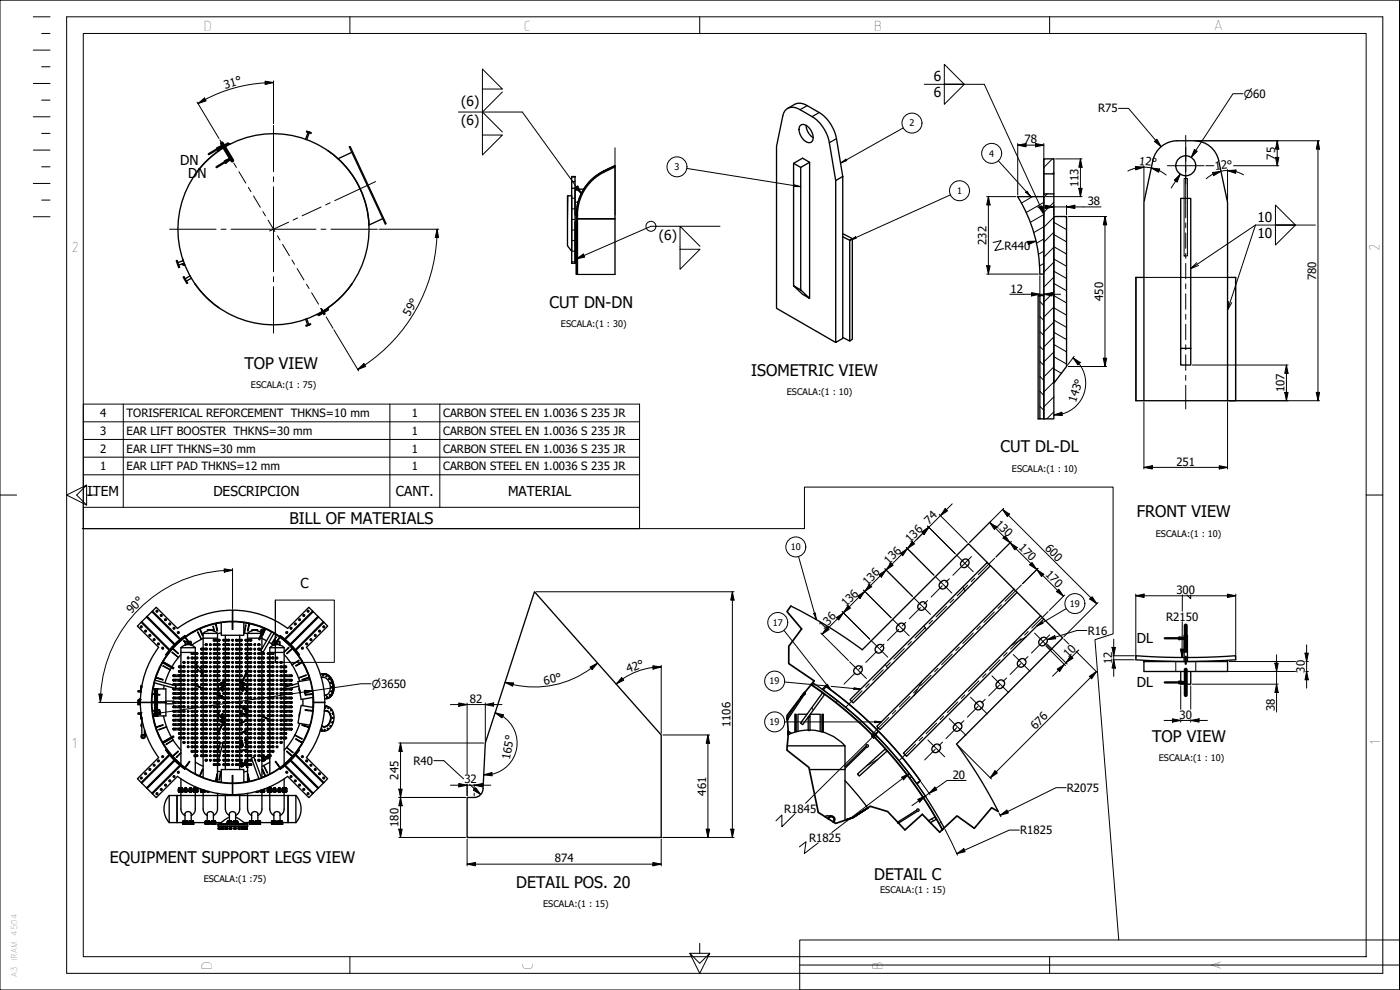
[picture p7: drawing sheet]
<svg xmlns="http://www.w3.org/2000/svg" width="420mm" height="297mm" viewBox="0 0 420 297" stroke-linecap="round" stroke-linejoin="round" font-family="sans-serif">
<defs><g id="words">
<g font-size="4.8">
<text x="164.9" y="92.4">CUT DN-DN</text>
<text x="73.3" y="110.7">TOP VIEW</text>
<text x="225.5" y="112.8">ISOMETRIC VIEW</text>
<text x="300.3" y="135.7">CUT DL-DL</text>
<text x="341.1" y="155.2">FRONT VIEW</text>
<text x="86.9" y="157.2">BILL OF MATERIALS</text>
<text x="345.8" y="222.5">TOP VIEW</text>
<text x="32.9" y="258.9">EQUIPMENT SUPPORT LEGS VIEW</text>
<text x="154.9" y="266.4">DETAIL POS. 20</text>
<text x="262.3" y="264.1">DETAIL C</text>
</g>
<g font-size="4.6">
<text x="61" y="9.4">D</text>
<text x="157.1" y="9.2">C</text>
<text x="262.3" y="9.4">B</text>
<text x="364.2" y="8.9">A</text>
<text x="21.5" y="75.6">2</text>
<text x="414" y="75.3" transform="rotate(-90 414 75.3)">2</text>
<text x="21.4" y="224.3">1</text>
<text x="414.2" y="223.6" transform="rotate(-90 414.2 223.6)">1</text>
<text x="63.6" y="291.2" transform="rotate(-90 63.6 291.2)">D</text>
<text x="159.9" y="291" transform="rotate(-90 159.9 291)">C</text>
<text x="264.9" y="291.2" transform="rotate(-90 264.9 291.2)">B</text>
<text x="366.5" y="291.2" transform="rotate(-90 366.5 291.2)">A</text>
</g>
<g font-size="4.1">
<text x="280.2" y="24.3">6</text>
<text x="280.2" y="29.2">6</text>
<text x="138.5" y="31.9">(6)</text>
<text x="138.5" y="37.6">(6)</text>
<text x="54.1" y="49.6">DN</text>
<text x="56.4" y="53.5">DN</text>
<text x="197.8" y="71.9">(6)</text>
<text x="377.4" y="66.6">10</text>
<text x="377.4" y="71.5">10</text>
<text x="26.3" y="148.8">ITEM</text>
<text x="64" y="148.9">DESCRIPCION</text>
<text x="118.8" y="148.9">CANT.</text>
<text x="152.5" y="148.8">MATERIAL</text>
<text x="90.2" y="176.5">C</text>
<text x="341.2" y="193">DL</text>
<text x="341.2" y="206.2">DL</text>
</g>
<g font-size="3.4">
<text x="67.6" y="26.6" transform="rotate(-16 67.6 26.6)">31°</text>
<text x="329.5" y="33.7">R75</text>
<text x="307.5" y="43">78</text>
<text x="382.7" y="47.9" transform="rotate(-90 382.7 47.9)">75</text>
<text x="341.8" y="49.4" transform="rotate(6 341.8 49.4)">12°</text>
<text x="364.7" y="51" transform="rotate(-6 364.7 51)">12°</text>
<text x="323.7" y="56.1" transform="rotate(-90 323.7 56.1)">113</text>
<text x="326.4" y="61.5">38</text>
<text x="296.1" y="73.4" transform="rotate(-90 296.1 73.4)">232</text>
<text x="301.4" y="74.9">R440</text>
<text x="303.3" y="87.8">12</text>
<text x="395" y="84" transform="rotate(-90 395 84)">780</text>
<text x="122.9" y="95" transform="rotate(-61 122.9 95)">59°</text>
<text x="331.1" y="90.3" transform="rotate(-90 331.1 90.3)">450</text>
<text x="385.5" y="117.7" transform="rotate(-90 385.5 117.7)">107</text>
<text x="30.1" y="125.2">4</text>
<text x="38" y="125.2">TORISFERICAL REFORCEMENT THKNS=10 mm</text>
<text x="123.6" y="125.2">1</text>
<text x="133" y="125.2">CARBON STEEL EN 1.0036 S 235 JR</text>
<text x="322.9" y="121" transform="rotate(-72 322.9 121)">143°</text>
<text x="30.1" y="130.5">3</text>
<text x="38" y="130.5">EAR LIFT BOOSTER THKNS=30 mm</text>
<text x="123.6" y="130.5">1</text>
<text x="133" y="130.5">CARBON STEEL EN 1.0036 S 235 JR</text>
<text x="30.1" y="135.8">2</text>
<text x="38" y="135.8">EAR LIFT THKNS=30 mm</text>
<text x="123.6" y="135.8">1</text>
<text x="133" y="135.8">CARBON STEEL EN 1.0036 S 235 JR</text>
<text x="30.1" y="141.1">1</text>
<text x="38" y="141.1">EAR LIFT PAD THKNS=12 mm</text>
<text x="123.6" y="141.1">1</text>
<text x="133" y="141.1">CARBON STEEL EN 1.0036 S 235 JR</text>
<text x="353" y="139.7">251</text>
<text x="278.8" y="157.4" transform="rotate(-45 278.8 157.4)">74</text>
<text x="298.5" y="157.4" transform="rotate(45 298.5 157.4)">130</text>
<text x="273.2" y="163" transform="rotate(-45 273.2 163)">136</text>
<text x="305.5" y="164.5" transform="rotate(45 305.5 164.5)">170</text>
<text x="313.4" y="164.6" transform="rotate(45 313.4 164.6)">600</text>
<text x="266.7" y="169.4" transform="rotate(-45 266.7 169.4)">136</text>
<text x="313.6" y="172.5" transform="rotate(45 313.6 172.5)">170</text>
<text x="260.3" y="175.8" transform="rotate(-45 260.3 175.8)">136</text>
<text x="353" y="178.2">300</text>
<text x="39.5" y="184.2" transform="rotate(-45 39.5 184.2)">90°</text>
<text x="253.9" y="182.3" transform="rotate(-45 253.9 182.3)">136</text>
<text x="247.2" y="189" transform="rotate(-45 247.2 189)">136</text>
<text x="326.4" y="190.4">R16</text>
<text x="350" y="186.2">R2150</text>
<text x="320.5" y="197.4" transform="rotate(-45 320.5 197.4)">10</text>
<text x="188.5" y="201.9" transform="rotate(-21 188.5 201.9)">42°</text>
<text x="333.7" y="199.2" transform="rotate(-90 333.7 199.2)">12</text>
<text x="391.6" y="201.9" transform="rotate(-90 391.6 201.9)">30</text>
<text x="163.4" y="205.4" transform="rotate(-12 163.4 205.4)">60°</text>
<text x="141" y="210.8">82</text>
<text x="354" y="215.6">30</text>
<text x="382.5" y="213.4" transform="rotate(-90 382.5 213.4)">38</text>
<text x="219.2" y="218.2" transform="rotate(-90 219.2 218.2)">1106</text>
<text x="310.7" y="219" transform="rotate(-45 310.7 219)">676</text>
<text x="153" y="228" transform="rotate(-80 153 228)">165°</text>
<text x="119.6" y="233.9" transform="rotate(-90 119.6 233.9)">245</text>
<text x="124.1" y="229.5">R40</text>
<text x="285.9" y="233.6">20</text>
<text x="139.4" y="235">32</text>
<text x="211.9" y="238.7" transform="rotate(-90 211.9 238.7)">461</text>
<text x="320.2" y="237.6">R2075</text>
<text x="235.4" y="243.8">R1845</text>
<text x="119.6" y="248.1" transform="rotate(-90 119.6 248.1)">180</text>
<text x="306.2" y="250.3">R1825</text>
<text x="242.8" y="252.6">R1825</text>
<text x="166.5" y="258.7">874</text>
</g>
<g font-size="3.3">
<text x="373.3" y="29.3">⌀60</text>
<text x="111.6" y="206.4">⌀3650</text>
</g>
<g font-size="2.7">
<text x="272.9" y="37.9">2</text>
<text x="296.9" y="47">4</text>
<text x="202.4" y="51.1">3</text>
<text x="287.2" y="58.2">1</text>
<text x="168.4" y="98.2">ESCALA:(1 : 30)</text>
<text x="75.3" y="116.5">ESCALA:(1 : 75)</text>
<text x="236.1" y="118.6">ESCALA:(1 : 10)</text>
<text x="303.7" y="141.5">ESCALA:(1 : 10)</text>
<text x="346.9" y="161">ESCALA:(1 : 10)</text>
<text x="237.3" y="165.1">10</text>
<text x="321.1" y="182.1">19</text>
<text x="231.9" y="187.8">17</text>
<text x="231" y="205.4">19</text>
<text x="231" y="217.6">19</text>
<text x="347.8" y="228.3">ESCALA:(1 : 10)</text>
<text x="61.1" y="264.7">ESCALA:(1 :75)</text>
<text x="264.1" y="268">ESCALA:(1 : 15)</text>
<text x="163" y="272.2">ESCALA:(1 : 15)</text>
</g>
<g font-size="2.3">
<text x="5.1" y="280.7" transform="rotate(-90 5.1 280.7)">4504</text>
<text x="5.1" y="293.3" transform="rotate(-90 5.1 293.3)">A3</text>
<text x="5.1" y="288.4" transform="rotate(-90 5.1 288.4)">IRAM</text>
</g>
</g></defs>
<!-- layer: 0 -->
<g fill="none" stroke="#000" stroke-width=".3">
<path d="M0 0h420v297h-420zM10 5h5M10 15h5M12.5 10h2.5M20 5h395v287h-395zM25 10h385v277h-385zM105 5v5M210 5v5M315 5v5M10 25h5M10 35h5M12.5 20h2.5"/>
<path d="M12.5 30h2.5M10 55h5M10 45h5M12.5 40h2.5M12.5 50h2.5M170.5 58.7l-.2 8M171.6 59.5h1M171.6 53.1h1M173.6 56.8l-1 .5M174.5 58.1l.1 .5M176.9 54.6l.1 .4M179.6 52.3l.1 .3"/>
<path d="M182.5 50.7l.1 .3M309.9 59l-3.4 1.9M314.3 58.2l-1 1M315.8 47.7l-2.5 2.5M316.3 51.7l-.5 .5M355.4 53.6h1v23.2h-1zM10 65h5M12.5 60h2.5M171.6 78.5l1 .1M171.6 75.4h1M171.6 72.2h1M171.6 69h1"/>
<path d="M171.6 65.8l1 .1M171.6 62.7h1M172.6 73.4l.4 .7M172.6 66.8l.4 .7M173 65.1l.3 1.3M173 78.2l.3 1.4M173 64.3l-.3 .2M173.6 60.4l-1 .5M313.3 79l-1.3 .8M313.3 75.4l-1.7 .9M313.3 71.7l-2.3 1.3M313.3 68l-3 1.8"/>
<path d="M313.3 64.4l-4.1 2.3M313.3 60.7l-5.3 3.1M316.3 60.7l-3 3M316.3 65.2l-3 3M316.3 69.7l-3 3M316.3 74.2l-3 3M316.3 78.7l-3 2.9M316.3 77.7l3.8 2.2M316.3 74l3.8 2.2M316.3 70.4l3.8 2.2M316.3 66.7l3.8 2.2M319.6 65l.5 .2"/>
<path d="M312.1 99.4l1.2 1.3M312.1 95l1.2 1.2M312.1 90.5l1.2 1.2M316.3 83.1l-3 3.1M316.3 87.6l-3 3M316.3 92.1l-3 3M316.3 96.6l-3 3M316.3 99.7l3.8 2.2M316.3 96l3.8 2.2M316.3 92.4l3.8 2.2M316.3 88.7l3.8 2.2M316.3 85l3.8 2.2"/>
<path d="M316.3 81.4l3.8 2.2M341 83.2v37M343.3 83.2h25.1M370.8 83.2v37M312.1 117.4l1.2 1.2M312.1 112.9l1.2 1.2M312.1 108.4l1.2 1.2M312.1 104l1.2 1.1M316.3 101.1l-3 3M316.3 105.6l-3 3M316.3 110.1l-3 3M316.3 114.6l-3 3"/>
<path d="M316.3 119.1l-3 3M316.3 114.4l.3 .1M316.3 110.7l2.2 1.3M316.3 107l3.8 2.2M316.3 103.4l3.8 2.2M312.1 121.9l1.2 1.2M316.3 123.6l-2.1 2.1M0 148.5h5M26 145.5v6l-3-3 3-3-6 3 6 3M26 148.5h3M410 148.5h5M288.9 176.1l.7 1.2"/>
<path d="M44 187.9l.5 .9M45.3 186.1l-.1 .3M45.9 183.4l-.3 .2M47.7 188.5l-.2 .2M48.2 185.8l-.2 .1M49 198.5l-.4 .5M49.6 199l.5 .5M50 190.8l-.2 .2M50.5 188.1l-.2 .1M51 194.9l.2 .2M52.3 193.1l-.1 .2M52.7 195.3l-.1 .1"/>
<path d="M52.9 190.4l-.3 .1M53.2 192.6l.2 .2M55.9 191.5l.7 1.3M58.1 189.4l-.5 .5M60.5 189.7h-.2M65 186.9l-.1 .2M65.1 188.9l.2 .1M70 186.5l-.3 .3M74.1 186.8l-.1 .2M74.7 187.1l.2 .2M77.7 187.8l-.1 .1M79.5 189l-.7 1.4"/>
<path d="M80.8 189.1l-.1 .1M83.1 192.3l.1 .1M83.6 190.8l-.1 .1M86.1 191.1l.1 .2M86.1 192.8l-.1 .1M87.2 195.1l-.6 .4M88.3 195.1l-.1 .1M88.4 188.7l.1 .3M89.5 199.3l.1 .1M90.3 197.7h-.2M90.7 186.4l.2 .3M91.3 189l-.5 .9"/>
<path d="M93.1 184.1l.1 .2M97 186.9l-.9 .5M265.7 199.4l.7 1.2M277.3 187.8l.7 1.1M307.9 191.1l-4.5 2.6M352.9 198.5v3M355.4 198.5h1M355.4 197.3h1M358.9 198.5v3M45.6 210.8l-.1 .2M46 215l-.1 .1M46.1 205.9l-.1 .1"/>
<path d="M46.7 208.2l.3 .2M46.9 218.6h-.1M47 213.1l-.3 .2M47.8 217.8l.1 .1M48.3 203.7l-.1 .1M91.6 208.5h.1M91.7 217.8l.1 .2M91.8 203.5l-.2 .3M91.8 200.6l-.1 .1M92.1 213v.2M93.1 203.8l-.1 .1M93.2 217.2l-.1 .1"/>
<path d="M93.9 207.5l-.1 .1M94.1 211.8l-.2 .2M243.6 212.3l.5 .8M251.4 210.3l-.5 .5M276.8 204.3l-2.6 4.5M46.1 234.6l-.9 .6M46.6 236.9l.3 .2M48.2 221.7v.1M49 234.6l.2 .1M49.9 224.5l-.1 .1M50.4 221.9l-.2 .3M51.3 232.3l.2 .1"/>
<path d="M51.9 227l-.1 .1M52.1 227.4l.5 .9M52.6 226.1l.1 .1M53.6 230l.2 .1M54.2 229.2l-.1 .1M56.6 229l-.7 .8M56.8 231.1l-.1 .1M59.7 232.7l-.1 .1M60.3 231.8h.2M62.9 233.9v.1M65.1 233.2l-.2 .1M66.7 234.7l-.2 .1"/>
<path d="M69.8 232.7l.1 .1M71 234.9l-.2 .2M74.6 233.2l-.1 .2M76.4 234l-.2 .2M79.1 232l.4 .3M83.4 229.3l-.1 .2M85 229.7l.2 .2M86 230l-.1 .2M86.6 226l.6 .4M87.4 227.5l.3 .1M88.1 226.8l-2.2 2.2M88.3 232.3l-.1 .2"/>
<path d="M89.3 230.1l-.2 .2M89.5 225l.2 .2M89.8 222.2l-.1 .1M90.7 234.6l-.2 .3M91.5 232.3l-.2 .2M93 237l-.2 .2M93.8 234.6l-.2 .1M263.2 220.9l-.5 .5M263.4 227.8l-3.3 2M273.5 233l-.5 .5M279.4 245.8l.8 .4M282.4 246.6l-.5 .5"/>
<path d="M105 287v5M207 286l3 3 3-3-3 6zM207 286h6M210 283v3M240 282h180v15h-180zM240 289.5h180M315 287v5"/>
</g>
<!-- layer: Visible (ISO) -->
<g fill="none" stroke="#000" stroke-width=".4">
<path d="M92 39.4l1.3 .4v.2l-1.3-.5zM92.4 39.5l.7 .2M92.4 39.5h-.1M92.5 39.7l-.8 2.1M92.8 39.8l-.7 2.1M236.4 32.5l2.1-1.2a3.8 3.8 0 0 1 3.8 .4l3.6 2.1a12 12 0 0 1 5.1 7.8l1.9 11.3M240.1 37.7a2.02 2.02 0 0 1 3 1 2.8 2.8 0 0 1 .2 4 3.6 3.6 0 0 1-3.5-3.6zM241.9 37.6l.6 2.1 1.6 1.6M65.6 44.6l2.9-1.7 .2 .3-2.9 1.7zM65.6 45.3a28.7 28.7 0 0 0-7 7M67.2 43.6l-.2-.4-.4 .2 .3 .4M67.3 44.2a28.7 28.7 0 0 0-9.8 39.4 28.7 28.7 0 0 0 39.3 9.8"/>
<path d="M67.4 44.2a28.7 28.7 0 0 1 39.3 9.8 28.7 28.7 0 0 1-9.8 39.3M69 43.1l.1 .1M69 43.1l-1.7 .9 .5 .9-.6-.8-1.6 1.1M98.5 45.3l3 2.3M98.6 45.2l-.1 .1M101.5 47.6l2 2 1.9 2.4 2.7 4.6 1.9 5.4 .8 5.5 4.1-1.9M104.8 44.1l.3-.1 10.8 23.1-.3 .1zM105.6 52.3h.1M105.6 45.7l-4.1 1.9M170.3 58.7h1.3v16.7l-1.3-1.7zM171.6 56.5h1v22.5h-1zM171.6 53h1v1.5h-1z"/>
<path d="M171.6 54.5v2M172.6 54.5v2M175.2 56.7a14.7 14.7 0 0 1 6-5.4l-1.8 1.1-1.8 1.4-2.3 2.8-1.7 3.6-.5 2.3-.1 2M175.2 56.7a14.7 14.7 0 0 0-2.2 7.8M175.2 56.8h-2.6v7.7h.4M181.2 51.3l3.4-1.6v15.9h-11.3h11.3v16.7M181.3 51.6l-1.3 .8-2.2 1.7-2.3 2.8-1 1.8-.9 2.8-.3 4.1h-.3v-1.1M184.6 50.1l-3.3 1.5M238.2 49l2.1 1.2M243 48.7l-2.1-1.2-2.7 1.5v36.8M250.8 54.2l2.1-1.3v48.6l-2.1 1.3zM250.8 54.2l-1.9-11.4a11.8 11.8 0 0 0-5.2-7.8l-3.6-2.1a3.1 3.1 0 0 0-5.2 1.9l-1.9 9.1v48.6l17.8 10.3"/>
<path d="M305.4 59a44 44 0 0 1 6.7 23.3M305.4 59h7.9v23.2h-1.2M313.3 58.2h3v67.5h-3zM313.3 47.7h3v4.5h-3zM313.3 52.2v6M316.3 52.2v6M347.9 44.6a7.5 7.5 0 0 1 5.4-2.4 15.6 15.6 0 0 1 8.1 .7 7.5 7.5 0 0 1 4.3 5.3l2.7 12.5v59.5h-25.1v-59.5l2.7-12.5a7.5 7.5 0 0 1 1.9-3.6zM52.9 78.2l.2-.1 .8 2.1-.3 .1zM54.6 79.2l.4 .4h.5M54.9 77.8v.5M54.9 79.1l.5 .2-.5-.2M55 78.2l-1.6 .6"/>
<path d="M55.3 79l-1.6 .6M172.6 66.6h.4v12.4h-.4zM173 65.6h.3v16.7M173 64.5v17.8M252.9 71l2.1 1.1v30.2l-2.1-1.1M252.9 70.1l2.9 1.5M255 72.1l.8-.5v30.2l-.8 .5M316.3 65h3.8v45l-3.8 5zM55 83.1l.2-.1 1.1 1.9-.2 .2zM57.1 82.8l-1.5 .8M57.5 83.5l-1.5 .8M58.6 85.2a26.9 26.9 0 0 0 7 7.1"/>
<path d="M65.6 92.3h.1M91.7 95.8l.6 1.7M91.8 97.6l1.4-.4v.1l-1.3 .5zM92.1 95.7l.6 1.6M92.9 97.4l-.7 .3M95.5 94.3l2.9-1.7 .2 .4-2.9 1.7zM96.9 93.5l-1.8 .8M97 93.5l-.6-.9 .5 .9M97.3 93.7l.3 .5-.4 .2-.2-.5M98.5 92.3l.1 .1-1.6 1.1M98.5 92.3h.1M105.6 85.2h.1"/>
<path d="M105.6 85.3a28.7 28.7 0 0 1-7.1 7M238.2 85.8l2.1 1.2 2.7 2.5-2.1-1.2zM240.3 87v-36.8l2.7-1.5v40.8M312.1 88.7h1.2v37h-1.2zM312.1 88.7h-.5v37h.5M343.3 83.2h-2.4v37h2.4M368.4 83.2h2.5v37h-2.5M354.4 104.5h3v5h-3zM354.4 104.5v-45h3v45M160.4 177.6l38 42.9v30.8h-58.2v-12a4.2 4.2 0 0 0 4.2-1l.6-1.7 .6-13.7zM282.1 174.9a1.2 1.2 0 0 1 1.2-.8 1.2 1.2 0 0 1 1.1 .9 1.37 1.37 0 0 1-.9 1.6 1.37 1.37 0 0 1-1.7-.8zM289 168a1.07 1.07 0 0 1 1.5 0 1.07 1.07 0 0 1 0 1.5"/>
<path d="M289 168a1.17 1.17 0 0 0-.7 1.4 1.17 1.17 0 0 0 1.2 .9l1.1-.8M296.3 168.8l-5.7-5.7-31.8 31.9-10.4-7.1-11.1-6.1M297.2 169.7l7.1 7.1M305.2 177.7l7.1 7.1M42.4 186.7l-1.2 1.2 6.4 6.3a27.6 27.6 0 0 0-5.5 16.6M42.5 186.5l8.3 8.3-.2 .2-8.2-8.3zM44 185.1l-1.5 1.4M44.2 184.9l8.2 8.3-.2 .2-8.2-8.3zM45.6 183.5l.2-.2 8.2 8.3-.2 .2zM45.6 183.5l-1.4 1.4M46.5 191.8l-.2 .4-.3-.3 .2-.2 .3 .1M46.9 183.5l.1 .1"/>
<path d="M46.9 183.5v-.3l.4 .1v.3h-.3M47.3 193.3l.3 .2 .2-.3-.3-.3-.2 .4M48.6 184.6l-.3-.2-.2 .2 .3 .3 .2-.3M48.9 198.6l1.9 1.1v.2zM48.9 194.3l-.3 .1 .3 .4 .2-.3-.2-.2M49.6 186.1l.3-.1-.3-.3-.2 .2 .2 .2M49.8 196.4l.2 .2M50.7 187.3l.2-.3 .3 .3-.2 .2-.2-.2M51.9 194.5l1.7 1.5-1.8-1.3zM53.8 199.9l.9 .1-.1 .3h-.8M54.3 194.3h4.3M54.3 195.8h4.3"/>
<path d="M54.3 194.3v5.6M54.3 196.4l-.7 .8-2-1.5 1.9 1.6-1.9 2.7M55.1 199.9l.5 .1-.2 .3h-.3M55.1 198.5l.5 .2-.2 .3h-.3M55.3 192.3l.3 .6M55.3 192.3l.3 .4M55.5 190.8l.1 .2a24.8 24.8 0 0 0-5.6 5.6l-.2-.2a24.6 24.6 0 0 1 5.7-5.7l.2 .2M55.5 191.2h.1l1.4 1.8-.2 .1zM55.7 193.5l-.1-1.1v1.1M55.7 193l.1 .1M55.7 192.8l.1 .2M56.4 193.4l-.9 .2-1.2 .7"/>
<path d="M56.4 192.6l.1 .8-.1-1h-.6v1.1M56.5 193.4l1.4 .3 .7 .6M56.6 192.4h.5v1.1M57.2 193.5l.1-1.1v1.1M57.8 199.9l-.5 .1 .2 .3h.3M57.8 198.5l-.5 .2 .2 .3h.3M57.8 197.2l-.5 .2 .2 .2h.3M57.8 195.9l-.5 .1 .2 .3h.3M58.6 199l2.2 2.2M58.6 194.3v1.6M58.6 196.3v.9M58.6 197.6v.9"/>
<path d="M58.6 199v.9M59.1 199.9l-.9 .1 .1 .3h.8M59.1 198.5l-.9 .2 .1 .3h.8M59.1 197.2l-.9 .2 .1 .2h.8M59.1 195.9l-.9 .1 .1 .3h.8M59.9 188.7l.1-.1 .9 2.1-.1 .1zM60.5 199.9l.9 .1-.1 .3h-.8M60.5 198.5l.9 .2-.1 .3h-.8M60.5 197.2l.9 .1-.1 .3h-.8M60.5 195.9l.9 .1-.1 .3h-.8M60.5 194.5l.9 .2-.1 .3h-.8M60.5 191.8l-1.2-2.2 1.1 2.3-2.9 1.7"/>
<path d="M61 191.5h4.3M61 195v.9M61 196.3v.9M61 197.6v.9M61 199v.9M61 191.6l-.5 .2M61.8 199.9l.4 .1-.1 .3h-.3M61.8 198.5l.4 .2-.1 .3h-.3M61.8 197.2l.4 .1-.1 .3h-.3M61.8 195.9l.4 .1-.1 .3h-.3M61.8 194.5l.4 .2-.1 .3h-.3M61.8 193.2l.4 .1-.1 .3h-.3"/>
<path d="M62.4 189.2l-.1-.3v.3M63.1 188.9h-.6v.3M63.1 188.9v.2M63.1 189.1h.1M63.1 188.9l.1 .2M63.2 188.9h.6v.3M63.9 189.2l.1-.3v.3M64 188.1l.3 1.2M64 188h.1M64 188l.4 1.4M64.5 199.9l-.5 .1 .1 .3h.4M64.5 198.5l-.5 .2 .1 .3h.4"/>
<path d="M64.5 197.2l-.5 .2 .1 .2h.4M64.5 195.9l-.5 .1 .1 .3h.4M64.5 194.5l-.5 .2 .1 .3h.4M64.5 193.2l-.5 .2 .1 .2h.4M64.5 191.9l-.5 .1 .1 .3h.4M64.7 187.1h.1l.5 2.2zM65.3 190h-4.3v4.5M65.3 190v1.9M65.3 192.3v.9M65.3 193.6v.9M65.3 195v.9M65.3 196.3v.9"/>
<path d="M65.3 197.6v.9M65.3 199v.9M65.3 190.1a2.93 2.93 0 0 0-4.3 0M65.8 199.9l-.9 .1 .1 .3h.8M65.8 198.5l-.9 .2 .1 .3h.8M65.8 197.2l-.9 .2 .1 .2h.8M65.8 195.9l-.9 .1 .1 .3h.8M65.8 194.5l-.9 .2 .1 .3h.8M65.8 193.2l-.9 .2 .1 .2h.8M65.8 191.9l-.9 .1 .1 .3h.8M66.4 189.9l-1.1 .2M67.1 199.9l.9 .1-.1 .3h-.8"/>
<path d="M67.1 198.5l.9 .2-.1 .3h-.8M67.1 197.2l.9 .1-.1 .3h-.8M67.1 195.9l.9 .1-.1 .3h-.8M67.1 194.5l.9 .2-.1 .3h-.8M67.1 193.2l.9 .1-.1 .3h-.8M67.1 191.9l.9 .1-.1 .3h-.8M67.6 190.6v1.3M67.6 192.3v.9M67.6 193.6v.9M67.6 195v.9M67.6 196.3v.9M67.6 197.6v.9"/>
<path d="M67.6 199v.9M68.5 199.9l.4 .1-.1 .3h-.3M68.5 198.5l.4 .2-.1 .3h-.3M68.5 197.2l.4 .1-.1 .3h-.3M68.5 195.9l.4 .1-.1 .3h-.3M68.5 194.5l.4 .2-.1 .3h-.3M68.5 193.2l.4 .1-.1 .3h-.3M68.5 191.9l.4 .1-.1 .3h-.3M69.7 186.6h.2v2.2h-.2zM69.8 183.1v3.3M69.8 183.1a27.7 27.7 0 0 0-16.5 5.5l-6.4-6.4-1.1 1.1M69.8 183.1a27.7 27.7 0 0 1 16.5 5.5"/>
<path d="M71.1 199.9l-.4 .1 .1 .3h.3M71.1 198.5l-.4 .2 .1 .3h.3M71.1 197.2l-.4 .2 .1 .2h.3M71.1 195.9l-.4 .1 .1 .3h.3M71.1 194.5l-.4 .2 .1 .3h.3M71.1 193.2l-.4 .2 .1 .2h.3M71.1 191.9l-.4 .1 .1 .3h.3M71.9 190.6v1.3M71.9 192.3v.9M71.9 193.6v.9M71.9 195v.9M71.9 196.3v.9"/>
<path d="M71.9 197.6v.9M71.9 199v.9M72.5 199.9l-1 .1 .1 .3h.9M72.5 198.5l-1 .2 .1 .3h.9M72.5 197.2l-1 .2 .1 .2h.9M72.5 195.9l-1 .1 .1 .3h.9M72.5 194.5l-1 .2 .1 .3h.9M72.5 193.2l-1 .2 .1 .2h.9M72.5 191.9l-1 .1 .1 .3h.9M73.2 189.9l.6-2.4-.4 2.5 .9 .1M73.8 199.9l.9 .1-.1 .3h-.8M73.8 198.5l.9 .2-.1 .3h-.8"/>
<path d="M73.8 197.2l.9 .1-.1 .3h-.8M73.8 195.9l.9 .1-.1 .3h-.8M73.8 194.5l.9 .2-.1 .3h-.8M73.8 191.9l.9 .1-.1 .3h-.8M73.8 193.2l.9 .1-.1 .3h-.8M73.9 197.6l.4 .2M74.2 197.6l.1 .1M74.3 190h4.1M74.3 191.5h3.5M74.3 190v1.9M74.3 192.3v.9M74.3 193.6v.9"/>
<path d="M74.3 195v.9M74.3 196.3v.9M74.3 197.6v.9M74.3 199v.9M74.3 196.5l-.2 .7M74.7 187.1h.2l-.6 2.2zM75.1 199.9l.5 .1-.2 .3h-.3M75.1 198.5l.5 .2-.2 .3h-.3M75.1 197.2l.5 .1-.2 .3h-.3M75.1 195.9l.5 .1-.2 .3h-.3M75.1 194.5l.5 .2-.2 .3h-.3M75.1 191.9l.5 .1-.2 .3h-.3"/>
<path d="M75.1 193.2l.5 .1-.2 .3h-.3M75.7 189.2l-.1-.3v.3M76.4 188.9h-.6v.3M76.4 188.9v.2M76.4 189.1h.1M76.4 188.9l.1 .2M76.5 188.9h.6v.3M77.2 189.2l.1-.3v.3M77.8 199.9l-.5 .1 .2 .3h.3M77.8 198.5l-.5 .2 .2 .3h.3M77.8 197.2l-.5 .2 .2 .2h.3M77.8 195.9l-.5 .1 .2 .3h.3"/>
<path d="M77.8 194.5l-.5 .2 .2 .3h.3M77.8 193.2l-.5 .2 .2 .2h.3M78.2 191.5h.4M78.4 189l-.2 .7 .2-.7M78.5 189.9a2.93 2.93 0 0 0-4.2 .2M78.6 190.4v4.1M78.6 195.5v.4M78.6 196.3v.9M78.6 197.6v.9M78.6 199v.9M78.6 191.6l1.4 .7M78.7 194.5l-.4 .1-.1 .2 .2 .2"/>
<path d="M79.1 199.9l-.9 .1 .1 .3h.8M79.1 198.5l-.9 .2 .1 .3h.8M79.1 197.2l-.9 .1 .1 .3h.8M79.1 195.9l-.9 .1 .1 .3h.8M79.5 188.6l.2 .1-.9 2.1-.2-.1zM80.5 199.9l.9 .1-.1 .3h-.8M80.5 195.9l.9 .1-.1 .3h-.8M80.5 197.2l.9 .1-.1 .3h-.8M80.5 198.5l.9 .2-.1 .3h-.8M80.7 192.7l.8 .5 1.4-2.1-1.4 2.1 .6 .4M81 194.3h4.3M81 195.8h4.3"/>
<path d="M81 194.3v1.6M81 196.3v.9M81 197.6v.9M81 199v.9M81.8 199.9l.4 .1-.1 .3h-.3M81.8 195.9l.4 .1-.1 .3h-.3M81.8 197.2l.4 .2-.1 .2h-.3M81.8 198.5l.4 .2-.1 .3h-.3M82.2 190l-3.2 5.7-.7-.4 3.2-5.7-2.1-1-1.5 3.4-.3-.1 1.5-3.5-2.9-1-3-.6v3.8h-6.8v-3.8a24.2 24.2 0 0 0-17.5 11.7l3.3 1.9-.2 .3-3.3-1.9-1.2 2.6-1 2.7 6.4 1.7-.2 .8-6.4-1.7M82.2 190a24.2 24.2 0 0 1 10.8 13.9M82.3 192.4v1.1zM83 192.4h-.5v1.1"/>
<path d="M83.1 193.4l-1 .2-1.1 .7M83.1 192.6l.1 .8zM83.2 192.6l.6-.2v1.1M83.2 193.4l1.3 .3 .8 .6M83.9 190.9l.2-.2a24.6 24.6 0 0 1 5.7 5.7M83.9 193.5l.1-1.1v1.1M83.9 191.2h.2l-1.4 1.9-.1-.1zM84.1 190.8l-.1 .2a24.3 24.3 0 0 1 5.6 5.6l.2-.2M84.1 190.8a24.6 24.6 0 0 1 5.7 5.6M84.5 199.9l-.5 .1 .1 .3h.4M84.5 198.5l-.5 .2 .1 .3h.4M85.3 195.6l1.4-1.3-1.4 1.4"/>
<path d="M85.3 194.3v5.6M85.3 196.4l2.3 3 2-1.2M85.6 191.6l8.2-8.3 .2 .2-8.2 8.3zM85.8 199.9l-.9 .1 .1 .3h.8M86 196l1.7-1.5 .1 .2zM87.2 193.2l8.2-8.3 .2 .2-8.2 8.3zM87.5 188.7l-.4-.2 .3-.3 .2 .3-.2 .2M88.4 187.1l.3-.1 .2 .2-.3 .3-.2-.4M88.7 199.7l2-1.1-1.9 1.3zM89.6 198.2v.1M89.6 198.3l-1.9 1.2 1.9 3.9 2.3-.8-2.3 .9 .3 .9M89.8 196.4l-.2 .2"/>
<path d="M90.6 194.3l.4 .1-.3 .4-.2-.3 .2-.2M92.2 193.3l-.2 .2-.2-.3 .3-.3 .1 .4M92.7 183.5l-.3 .1-.2-.2 .3-.3 .2 .4M93.1 191.8l.2 .4 .3-.3-.2-.2-.3 .1M93.8 183.3l-1.1-1.1-6.4 6.4M94 183.5l1.4 1.4M95.6 185.1l1.4 1.4M97 186.5l.2 .2-8.2 8.3-.2-.2zM97.2 186.7l1.1 1.2-6.3 6.3a27.4 27.4 0 0 1 5.5 16.6M97.3 188.3l.1-.3-.2-.2-.3 .3 .4 .2M264.4 195.7a1.2 1.2 0 0 0 .8-1.2 1.2 1.2 0 0 0-.9-1.1 1.37 1.37 0 0 0-1.5 .9 1.37 1.37 0 0 0 .7 1.7l.9-.3M269.8 187.3a1.07 1.07 0 0 1 1.5 0 1.07 1.07 0 0 1 0 1.5 1.17 1.17 0 0 1-1.3 .8 1.17 1.17 0 0 1-1-1.3z"/>
<path d="M275.7 181.3a1.2 1.2 0 0 1 1.2-.8 1.2 1.2 0 0 1 1.1 .9 1.37 1.37 0 0 1-.9 1.6 1.37 1.37 0 0 1-1.7-.8zM306.1 197.9a1.07 1.07 0 0 1 1.5 0 1.07 1.07 0 0 1 0 1.5 1.17 1.17 0 0 1-1.3 .8 1.17 1.17 0 0 1-1-1.2zM312.5 191.5a1.07 1.07 0 0 1 1.5 0 1.07 1.07 0 0 1 0 1.5 1.17 1.17 0 0 1-1.3 .8 1.17 1.17 0 0 1-1-1.2zM313.3 185.7l5.6 5.7-31.8 31.9 6.2 9 6.3 11.2M343.3 198.5h25.1v3h-25.1zM355.4 197.3l-14.4-.5-.1 1.2 14.5 .5v-7.9h1v7.9l14.5-.5-.1-1.2-14.4 .5M41.4 210.2v1.1M41.5 207.3l-.1 .1 .1 .2M41.5 213.9l-.1 .2 .1 .2M41.5 207.2h.8M41.5 213.9h.8M41.5 214.3h.8"/>
<path d="M41.7 209.9h.2M41.7 209.9v.2M41.7 209.9h.4M41.7 209.9h.1M41.8 209.8h.2zM41.8 209.8v.1M41.9 209.9h.2M41.9 209.9v.2M42 209.8v.1M42.1 209.9h.1M42.1 209.9l-.7 .3h.7M42.1 210.6l-.3-.1-.2 .3 .2 .2 .3-.1"/>
<path d="M42.1 210.8a27.7 27.7 0 0 0 5.5 16.5l-6.4 6.3 1.2 1.2M42.1 211.3h-.7l.7 .1M42.1 210.7l-.3-.2-.2 .3 .2 .2 .3-.2M42.1 210.8h3.3M42.3 205.9h.2v.4M42.3 205.9v.2M42.3 206.1v.2M42.3 205.9h.1M42.3 206.4v.2M42.3 206.6v.2M42.3 206.3v.5M42.3 206.4h.1"/>
<path d="M42.3 207.3v.3M42.3 207.2v.4M42.3 207.2h.1M42.3 207.2v.1M42.3 213.9v.2M42.3 214.1v.2M42.3 213.8v.5M42.3 215.2h.1M42.3 214.7v.1M42.3 214.8v.2M42.3 215v.2M42.3 214.7v.5"/>
<path d="M42.3 215.2v.1M42.3 215.3v.3M42.3 215.6h.2M42.3 214.3v.1M42.3 213.8v.1M42.3 206.1h.2M42.3 205.9v.4M42.3 215.2v.5M42.3 206.3h.2M42.3 206.6h.1M42.3 206.8h.1M42.3 207.3h.1"/>
<path d="M42.3 214.3h.1M42.3 214.1h.1M42.3 214.7h.1M42.3 214.8h.1M42.3 215h.2M42.3 215.3h.2M42.3 207.6h-.8M42.5 205.9h.1M42.5 215.2h-.2M42.5 215.2v.4M42.5 215.4l.1 .3M42.5 206.3h.1"/>
<path d="M42.5 215.2v.2M42.5 215.4h.1M42.5 215.6h.1M42.6 217.1l-.3 .5 .3 .6M42.6 217.5v.2M42.6 215.7v5.2l.3-.4 .5 .4v-1.9v1.4M42.6 205.9l-.1 .4M45.6 210.7h4.2h-4.2M45.6 210.7h4.2M45.6 210.8h4.2M45.8 213.2l2.2-.2v.1l-2.2 .3zM45.8 208.2l2.2 .2z"/>
<path d="M45.9 206.7h.8M45.9 214.8h.5M46 214.8a24.9 24.9 0 0 0 2.7 7.9l3.3-1.9 .2 .3-3.3 1.9a25.6 25.6 0 0 0 5.4 6.3M46.3 204.9l-.3 1.8M46.4 206.9h.2M46.4 206.7h.2M46.4 206.8h.2M46.4 207l.2 .1-.1 .4zM46.4 207.1h.2M46.4 208.6h.2l-.1 .9zM46.4 208.2l.1-.5 .1 .5M46.4 207.7h.2"/>
<path d="M46.4 209.7l.2 .1zM46.4 209.8l.1 .9 .1-.9M46.4 211.8h.2M46.4 211.7h.2M46.4 211.8l.1-1 .1 1M46.4 212.1h.2l-.1 .9zM46.4 214h.2v.5h-.2zM46.4 214.4h.2M46.4 214.7h.2M46.4 214.8h.2M46.4 214.6h.2M46.4 206.7v.2"/>
<path d="M46.4 214.6v.2M46.5 208.4h.1M46.5 213.1h.1M46.6 213.3v.6l-.2-.1v-.5M46.6 206.7v.2M46.6 214.6v.2M46.6 214.8h.1M46.7 206.7h.2M46.7 206.9h.2v.4zM46.7 207h.2M46.7 208.4l.1 .3 .1-.3M46.7 208h.2"/>
<path d="M46.7 209.4l.1 .9 .1-.9M46.7 213.5h.2M46.7 212.1h.2M46.7 212.1l.1-.8 .1 .8M46.7 214.2l.2 .1v.3h-.2zM46.7 214.5h.2M46.7 214.8h.2M46.7 208v.2M46.7 214.8h.1M46.7 209.3l.2 .1zM46.8 218.2l2.1-.7 .1 .1-2.2 .7zM46.8 203.2l2.2 .7-.1 .2-2.1-.7z"/>
<path d="M46.9 206.7h2.9v4M46.9 213.1l-.1-.3-.1 .3M46.9 213.2l-.1 .4-.1-.3M46.9 208v.3M46.9 214.8h.1M47 206.9h.2M47 207h.2v.5zM47 207.1h.2M47 206.7h.2M47 206.8h.2M47 209.8l.1 .9 .1-.9M47 208.3l.2-.6v.6"/>
<path d="M47 207.7h.2M47 211.8l.1-1 .1 1M47 211.8h.2M47 211.7h.2M47 214h.2v.5h-.2zM47 214.4h.2M47 214.7h.2M47 214.8h.2M47 214.6h.2M47 206.7v.2M47 214.6v.2M47.1 209.7l.1 .1z"/>
<path d="M47.1 212.1h.1v.9zM47.1 208.6h.1v.9zM47.2 213.2v.7l-.2-.1v-.6M47.2 206.7v.2M47.2 214.6v.2M49.1 214.8l.9 3.2-2.3 .9 2.3-.8 1.4 3.1M49.2 210.7v.1M49.3 205.7l-.2 1M49.8 210.7v.1M49.8 210.4l2.8 .1v.5h-.5l.1 .2h-2.4M49.8 210.8v4h-2.6M51.4 200.4l-.3 .5-2.2-1.1 2.2 1.2-1.6 3.9"/>
<path d="M51.9 205.6v-.3l.3-.1 .1 .2-.1 .2M52 205.6v-.3l.2-.1 .1 .2-.2 .2M52.1 218.5h.5v.5h-.5M52.1 217.2h.5v.4h-.5M52.1 215.9h.5v.4h-.5M52.1 214.5h.5v.5h-.5M52.1 213.2h.5v.4h-.5M52.1 211.9h.5v.4h-.5M52.1 209.2h.5v.4h-.5M52.1 207.9h.5v.4h-.5M52.1 207h.5v-.4v.4h1.7v.9h-1.7v.4h1.7v.9h-1.7v.4h1.7v.9h-1.7v.5h1.7v.9h-1.7v.4h1.7v.9h-1.7v.4h1.7v.9h-1.7v.5h1.7v.9h-1.7v.4h1.7v.9h-1.7v.4h1.7v.9h-1.7v.5h1.7v.9M52.1 205.2h.5v.4h-.3"/>
<path d="M52.1 203.9h.5v.4h-.5M52.1 202.5h.5v.5h-.5M52.1 206.5h.4M52.7 206.5l2 .1-.1 .4h-.8M53.8 201.2l.9 .1-.1 .3h-.8M53.8 219.9l.9 .1-.1 .3h-.8M53.8 218.5l.9 .2-.1 .3h-.8M53.8 217.2l.9 .1-.1 .3h-.8M53.8 215.9l.9 .1-.1 .3h-.8M53.8 214.5l.9 .2-.1 .3h-.8M53.8 213.2l.9 .1-.1 .3h-.8M53.8 211.9l.9 .1-.1 .3h-.8"/>
<path d="M53.8 210.5l.9 .2-.1 .3h-.8M53.8 209.2l.9 .1-.1 .3h-.8M53.8 207.9l.9 .1-.1 .3h-.8M53.8 205.2l.9 .1-.1 .3h-.8M53.8 203.9l.9 .1-.1 .3h-.8M53.8 202.5l.9 .2-.1 .3h-.8M54.3 201.6v.9h-1.7v.5h1.7v.9h-1.7v.4h1.7v.9h-1.7v.4h1.7v.9M54.3 200.3v.9M55.1 201.2l.5 .1-.2 .3h-.3M55.1 219.9l.5 .1-.2 .3h-.3M55.1 218.5l.5 .2-.2 .3h-.3M55.1 217.2l.5 .1-.2 .3h-.3"/>
<path d="M55.1 215.9l.5 .1-.2 .3h-.3M55.1 214.5l.5 .2-.2 .3h-.3M55.1 213.2l.5 .1-.2 .3h-.3M55.1 211.9l.5 .1-.2 .3h-.3M55.1 210.5l.5 .2-.2 .3h-.3M55.1 209.2l.5 .1-.2 .3h-.3M55.1 207.9l.5 .1-.2 .3h-.3M55.1 206.5l.5 .2-.2 .3h-.3M55.1 205.2l.5 .1-.2 .3h-.3M55.1 203.9l.5 .1-.2 .3h-.3M55.1 202.5l.5 .2-.2 .3h-.3M57.8 201.2l-.5 .2 .2 .2h.3"/>
<path d="M57.8 219.9l-.5 .1 .2 .3h.3M57.8 218.5l-.5 .2 .2 .3h.3M57.8 217.2l-.5 .2 .2 .2h.3M57.8 215.9l-.5 .1 .2 .3h.3M57.8 214.5l-.5 .2 .2 .3h.3M57.8 213.2l-.5 .2 .2 .2h.3M57.8 211.9l-.5 .1 .2 .3h.3M57.8 210.5l-.5 .2 .2 .3h.3M57.8 209.2l-.5 .2 .2 .2h.3M57.8 207.9l-.5 .1 .2 .3h.3M57.8 206.5l-.5 .2 .2 .3h.3M57.8 205.2l-.5 .2 .2 .2h.3"/>
<path d="M57.8 203.9l-.5 .1 .2 .3h.3M57.8 202.5l-.5 .2 .2 .3h.3M58.6 200.3v.9M58.6 201.6v.9M58.6 203v.9M58.6 204.3v.9M58.6 205.6v.9M58.6 207v.9M58.6 208.3v.9M58.6 209.6v.9M58.6 211v.9M58.6 212.3v.9"/>
<path d="M58.6 213.6v.9M58.6 215v.9M58.6 216.3v.9M58.6 217.6v.9M58.6 219v.9M58.7 205.6l1.9 .9M58.8 200.3l1.8 1.8 .4-.4M59 205.6l2 .9v-.9M59.1 201.2l-.9 .2 .1 .2h.8M59.1 219.9l-.9 .1 .1 .3h.8M59.1 218.5l-.9 .2 .1 .3h.8M59.1 217.2l-.9 .2 .1 .2h.8"/>
<path d="M59.1 215.9l-.9 .1 .1 .3h.8M59.1 214.5l-.9 .2 .1 .3h.8M59.1 213.2l-.9 .2 .1 .2h.8M59.1 211.9l-.9 .1 .1 .3h.8M59.1 210.5l-.9 .2 .1 .3h.8M59.1 209.2l-.9 .2 .1 .2h.8M59.1 207.9l-.9 .1 .1 .3h.8M59.1 206.5l-.9 .2 .1 .3h.8M59.1 205.2l-.9 .2 .1 .2h.8M59.1 203.9l-.9 .1 .1 .3h.8M59.1 202.5l-.9 .2 .1 .3h.8M60.5 219.9l.9 .1-.1 .3h-.8"/>
<path d="M60.5 218.5l.9 .2-.1 .3h-.8M60.5 217.2l.9 .1-.1 .3h-.8M60.5 215.9l.9 .1-.1 .3h-.8M60.5 214.5l.9 .2-.1 .3h-.8M60.5 213.2l.9 .1-.1 .3h-.8M60.5 211.9l.9 .1-.1 .3h-.8M60.5 210.5l.9 .2-.1 .3h-.8M60.5 209.2l.9 .1-.1 .3h-.8M60.5 207.9l.9 .1-.1 .3h-.8M60.5 206.5l.9 .2-.1 .3h-.8M60.5 205.2l.9 .1-.1 .3h-.8M60.5 203.9l.9 .1-.1 .3h-.8"/>
<path d="M60.5 202.5l.9 .2-.1 .3h-.8M60.5 201.2l.9 .1-.1 .3h-.8M61 200.3v.9M61 201.6v.9M61 203v.9M61 204.3v.9M61 207v.9M61 208.3v.9M61 209.6v.9M61 211v.9M61 212.3v.9M61 213.6v.9"/>
<path d="M61 215v.9M61 216.3v.9M61 217.6v.9M61 219v.9M61.8 219.9l.4 .1-.1 .3h-.3M61.8 218.5l.4 .2-.1 .3h-.3M61.8 217.2l.4 .1-.1 .3h-.3M61.8 215.9l.4 .1-.1 .3h-.3M61.8 214.5l.4 .2-.1 .3h-.3M61.8 213.2l.4 .1-.1 .3h-.3M61.8 211.9l.4 .1-.1 .3h-.3M61.8 210.5l.4 .2-.1 .3h-.3"/>
<path d="M61.8 209.2l.4 .1-.1 .3h-.3M61.8 207.9l.4 .1-.1 .3h-.3M61.8 206.5l.4 .2-.1 .3h-.3M61.8 205.2l.4 .1-.1 .3h-.3M61.8 203.9l.4 .1-.1 .3h-.3M61.8 202.5l.4 .2-.1 .3h-.3M61.8 201.2l.4 .1-.1 .3h-.3M64.5 219.9l-.5 .1 .1 .3h.4M64.5 218.5l-.5 .2 .1 .3h.4M64.5 217.2l-.5 .2 .1 .2h.4M64.5 215.9l-.5 .1 .1 .3h.4M64.5 214.5l-.5 .2 .1 .3h.4"/>
<path d="M64.5 213.2l-.5 .2 .1 .2h.4M64.5 211.9l-.5 .1 .1 .3h.4M64.5 210.5l-.5 .2 .1 .3h.4M64.5 209.2l-.5 .2 .1 .2h.4M64.5 207.9l-.5 .1 .1 .3h.4M64.5 206.5l-.5 .2 .1 .3h.4M64.5 205.2l-.5 .2 .1 .2h.4M64.5 203.9l-.5 .1 .1 .3h.4M64.5 202.5l-.5 .2 .1 .3h.4M64.5 201.2l-.5 .2 .1 .2h.4M65.3 205.6v.9l.3-.2-.3-.2M65.3 208.7l1.6 .8z"/>
<path d="M65.3 215l.2 .1-.1 .3M65.3 206.5h.1M65.3 200.3v.9M65.3 201.6v.9M65.3 203v.9M65.3 204.3v.9M65.3 207v.9M65.3 208.3v.9M65.3 209.6v.9M65.3 211v.9M65.3 212.3v.9M65.3 213.6v.9"/>
<path d="M65.3 215v.9M65.3 216.3v.9M65.3 217.6v.9M65.3 219v.9M65.3 208.8l2.3 1.1M65.3 208.7l1.6 .8M65.3 208.5l1.7 .8M65.3 215l.2 .2-.1 .2M65.3 214.2l.3 .3M65.3 213.9l.5 .6h-.8l-.1 .4 .9 .1M65.3 215.7l.2 .2M65.3 206.1l.2 .1"/>
<path d="M65.3 206.1h.1M65.4 215.4h-.1M65.4 215.9h-.1M65.4 205.6v.1M65.4 213.6l.9 1.1 .6-.6-.6 .7 1.2 .8 .1-.3M65.5 206.4l-.2 .1M65.5 206.2v.2M65.5 205.6l-.2 .2M65.6 207l-.3 .3M65.8 206.5l-.9 .1 .1 .4h.8l-.5 .6M65.8 219.9l-.9 .1 .1 .3h.8M65.8 218.5l-.9 .2 .1 .3h.8"/>
<path d="M65.8 217.2l-.9 .2 .1 .2h.8M65.8 215.9l-.9 .1 .1 .3h.8M65.8 213.2l-.9 .2 .1 .2h.8M65.8 211.9l-.9 .1 .1 .3h.8M65.8 210.5l-.9 .2 .1 .3h.8M65.8 209.2l-.9 .2 .1 .2h.8M65.8 207.9l-.9 .1 .1 .3h.8M65.8 205.2l-.9 .2 .1 .2h.8M65.8 203.9l-.9 .1 .1 .3h.8M65.8 202.5l-.9 .2 .1 .3h.8M65.8 201.2l-.9 .2 .1 .2h.8M65.8 213.2h.1"/>
<path d="M65.9 213.2l.1-.1v.2M65.9 219l-.4 .9M65.9 216.3l1.6 .8M66 214.9l1.4 1M66 208.2l-.1 .1M66 216.2l1.6 .9M66 214.7l1.6 1.1M66.1 209.4l.1 .1M66.1 209.4h.1M66.1 209.4l.3 .2M66.1 209.3v.1M66.1 209.3l.4 .1"/>
<path d="M66.1 209.3h.1M66.2 209.5h.1M66.2 209.3l.2 .2M66.2 209.3l.1 .2M66.2 209.3l.2 .1M66.2 209.3h.1M66.2 209.5h.2M66.2 205.4l.2 .2M66.3 209.4h.1M66.3 208.9l.4 .2zM66.3 209.5h.1M66.3 209.5l.1 .1"/>
<path d="M66.3 208.9l.4 .2M66.3 208.9h.1M66.3 209.2l.6 .1M66.4 208.9l.3 .1M66.4 209.5v.1M66.4 208.9l.2 .1M66.4 209l-.1 .2 .2 .1 .1-.2M66.4 209l.2 .1M66.4 209.1l-1.1-.5 1.6 .7M66.4 208.9v.1M66.4 208.8l.3 .1M66.4 208.8h.2"/>
<path d="M66.4 208.8h.1M66.4 209.4h.1M66.4 209.4v.1M66.5 208.8l.2 .1zM66.5 209.5l-.1 .1M66.5 214.5l.1 .1M66.5 205.2l.1 .2M66.5 205.2l-.3 .2M66.5 205.2l.1 .1M66.5 209.5l-.4-.2 .4 .2M66.5 208.7l.2 .1M66.5 209.5h.1"/>
<path d="M66.5 208.8l-.1 .1M66.5 208.7l-.3 .6M66.5 209.4v.1M66.5 216.3h-.2M66.6 208.8l.1 .1M66.6 208.8l-.1 .2M66.6 206.9l-.1 .1M66.6 209v.1M66.6 205.4l-.2 .2M66.6 216.1l-.3-.1v.3M66.6 216.1l-.1 .2M66.6 216.1l-.2-.2-.2 .1 .1 .3"/>
<path d="M66.6 205.3l-.2 .3M66.7 209h-.1M66.7 208.9l-.1 .1M66.7 208.9h.1M66.7 208.8l-.3 .6M66.9 216.8h.1M66.9 209.3l-1.6-.7 1.6 .8M67 216.3l-.2 .4M67 216.8l.3-.5-1.7 3.6M67.1 219.9l.9 .1-.1 .3h-.8M67.1 218.5l.9 .2-.1 .3h-.8M67.1 217.2l.9 .1-.1 .3h-.8"/>
<path d="M67.1 215.9l.9 .1-.1 .3h-.8M67.1 214.5l.9 .2-.1 .3h-.8M67.1 213.2l.9 .1-.1 .3h-.8M67.1 211.9l.9 .1-.1 .3h-.8M67.1 210.5l.9 .2-.1 .3h-.8M67.1 209.2l.9 .1-.1 .3h-.8M67.1 207.9l.9 .1-.1 .3h-.8M67.1 206.5l.9 .2-.1 .3h-.8M67.1 205.2l.9 .1-.1 .3h-.8M67.1 203.9l.9 .1-.1 .3h-.8M67.1 202.5l.9 .2-.1 .3h-.8M67.1 201.2l.9 .1-.1 .3h-.8"/>
<path d="M67.1 216.9h.1M67.1 216.3l-1.1 2.4M67.1 216.3l-.2 .5M67.2 215.9l.4-.9-.4 .9M67.2 209.6l.4 .2M67.3 209.6l.3 .2M67.3 215.9l.3-.7-.3 .7M67.4 205.6l-1.4 1M67.4 216.3l-.3 .6M67.5 215.9l.1-.4-.1 .4M67.5 217.6l.1 .9M67.5 216.8l.1 .1"/>
<path d="M67.5 204.8l.1 .1M67.5 204.8l.1 .2M67.5 216.6v.2M67.5 209.6l.1 .9M67.6 205h.1M67.6 204.6l-.1 .2M67.6 216.5l-.1 .1M67.6 216.5h.1M67.6 204.9v.1M67.6 216.9v.3M67.6 216.7l-.1 .5M67.6 206.2l-.1-.3-1.2 .8 .6 .7-.6-.6-.9 1.1"/>
<path d="M67.6 205.2v-.9l-1.7 .9M67.6 204.6h.1M67.6 200.3v.9M67.6 201.6v.9M67.6 203v.9M67.6 205.6v.9M67.6 207v.9M67.6 208.3v.9M67.6 211v.9M67.6 212.3v.9M67.6 213.6v.9M67.6 215v.8"/>
<path d="M67.6 216.3v.9M67.6 219v.9M67.6 215.2l-.3 .7M67.6 216.6h-.1M67.6 216.5v.4M67.6 204.5l-.1 .3 .1 .2M67.6 204.4l-1.7 .8M67.6 205.7l-1.6 1.1M67.6 217.2l-1.7-.9 1.7 .9M67.6 204.5l-1.6 .8M68.5 219.9l.4 .1-.1 .3h-.3M68.5 218.5l.4 .2-.1 .3h-.3"/>
<path d="M68.5 217.2l.4 .1-.1 .3h-.3M68.5 215.9l.4 .1-.1 .3h-.3M68.5 214.5l.4 .2-.1 .3h-.3M68.5 213.2l.4 .1-.1 .3h-.3M68.5 211.9l.4 .1-.1 .3h-.3M68.5 210.5l.4 .2-.1 .3h-.3M68.5 209.2l.4 .1-.1 .3h-.3M68.5 207.9l.4 .1-.1 .3h-.3M68.5 206.5l.4 .2-.1 .3h-.3M68.5 205.2l.4 .1-.1 .3h-.3M68.5 203.9l.4 .1-.1 .3h-.3M68.5 202.5l.4 .2-.1 .3h-.3"/>
<path d="M68.5 201.2l.4 .1-.1 .3h-.3M71.1 219.9l-.4 .1 .1 .3h.3M71.1 218.5l-.4 .2 .1 .3h.3M71.1 217.2l-.4 .2 .1 .2h.3M71.1 215.9l-.4 .1 .1 .3h.3M71.1 214.5l-.4 .2 .1 .3h.3M71.1 213.2l-.4 .2 .1 .2h.3M71.1 211.9l-.4 .1 .1 .3h.3M71.1 210.5l-.4 .2 .1 .3h.3M71.1 209.2l-.4 .2 .1 .2h.3M71.1 207.9l-.4 .1 .1 .3h.3M71.1 206.5l-.4 .2 .1 .3h.3"/>
<path d="M71.1 205.2l-.4 .2 .1 .2h.3M71.1 203.9l-.4 .1 .1 .3h.3M71.1 202.5l-.4 .2 .1 .3h.3M71.1 201.2l-.4 .2 .1 .2h.3M71.9 204.5l.2 .3-.2 .2M71.9 214l1.1 .1 1.1 .4M71.9 206.5l.1-.9 1.6 1.2M71.9 206.2l.2-.3 1.1 .8-.5 .7 .6-.6 .9 1M71.9 204.6l.1 .3zM71.9 211.6l2.4 1.1-2.4-1.1M71.9 205h.1M71.9 200.3v.9"/>
<path d="M71.9 201.6v.9M71.9 203v.9M71.9 204.3v.9M71.9 207v.9M71.9 208.3v.9M71.9 209.6v.9M71.9 211v.8M71.9 212.3v.9M71.9 213.6v.9M71.9 215v.9M71.9 216.3v.9M71.9 217.6v.9"/>
<path d="M71.9 219v.9M72 204.5l1.6 .8M72 204.4l1.7 .8zM72 204.9l-.1 .1M72 204.9v.1M72.1 205.6l-.2 .4 .2-.4M72.2 211.9l-.3-.2 .4 .2M72.2 205.6l-.3 .7 .3-.7M72.2 205.6l-.3 .7M72.2 205.6l1.4 1M72.4 219.8h.1M72.4 205.6l-.5 .9 .5-.9"/>
<path d="M72.5 219.9l-1 .1 .1 .3h.9M72.5 218.5l-1 .2 .1 .3h.9M72.5 217.2l-1 .2 .1 .2h.9M72.5 215.9l-1 .1 .1 .3h.9M72.5 214.5l-1 .2 .1 .3h.9M72.5 213.2l-1 .2 .1 .2h.9M72.5 211.9l-1 .1 .1 .3h.9M72.5 210.5l-1 .2 .1 .3h.9M72.5 209.2l-1 .2 .1 .2h.9M72.5 207.9l-1 .1 .1 .3h.9M72.5 206.5l-1 .2 .1 .3h.9M72.5 205.2l-1 .2 .1 .2h.9"/>
<path d="M72.5 203.9l-1 .1 .1 .3h.9M72.5 202.5l-1 .2 .1 .3h.9M72.5 201.2l-1 .2 .1 .2h.9M72.5 204.6h.1M72.5 204.6l-.3 .6M72.6 212.3l1.7 .7-1.7-.7M72.7 212l1.6 .8zM72.7 212.2l.5 .1M72.7 212.2l1.6 .7-1.1-.5M72.7 212l1.6 .8-1.6-.8M72.7 212.2l1.6 .7-1.6-.7M72.7 204.8h.1"/>
<path d="M72.7 212l1.6 .8M72.7 212.2l1.6 .7M72.7 204.8l-.2 .4M72.7 214.2l2 .4-.1 .4h-.8M72.7 214.2l1.2 .3M72.7 214.7l1.6 .6M72.7 214.2l-.8 .2M72.7 212.1l1.6 .8M72.8 204.8l-.2 .4M72.9 212.6h.1M72.9 212.4l.4 .2zM72.9 212.6l.2 .1"/>
<path d="M72.9 212.5v.1M72.9 212.4l.4 .2M72.9 212.4h.1M72.9 212.5h.1M72.9 212.5l.3 .1M73 212.5l.1 .1M73 205.4l.3 .2M73 212.6h.1M73 212.5l.2 .1M73 212.4l.2 .1M73 206.9l.1 .1M73 212.4h.3"/>
<path d="M73 212.4v.1M73.1 212.1l.3 .1M73.1 212.6v.1M73.1 212.7h.1M73.1 212.6h.1M73.1 212.1h.1M73.2 212.1h.1M73.2 212.1l.1 .1M73.2 212.1l.2 .1M73.2 212.1l.2 .1zM73.2 211.9l.3 .2M73.2 211.9l.1 .1"/>
<path d="M73.2 211.9h.1M73.2 212.5v.1M73.2 205.2l-.2 .2M73.2 205.2l.2 .2M73.3 211.9l.1 .1M73.3 211.9l-.1 .2M73.3 212.4l-.1 .3M73.3 211.9l-.3 .6M73.3 212l.2 .1M73.3 212v.1M73.4 205.4l-.1 .2M73.4 212.2h-.1"/>
<path d="M73.4 212.2h.1M73.4 212l-.1 .2M73.4 212l-.2 .6-.2-.1M73.5 212.1h.1M73.6 202.8l-1.1 2.4M73.6 213.3v-.2l1.1 .2-.1 .3h-.8M73.6 208.2l-.1 .2 .2-.1M73.6 216.2l-1.6 .9M73.7 216.3l-1.7 .9M73.8 206.5l.9 .1-.1 .4h-.8l.5 .6M73.8 219.9l.9 .1-.1 .3h-.8M73.8 218.5l.9 .2-.1 .3h-.8"/>
<path d="M73.8 217.2l.9 .1-.1 .3h-.8M73.8 215.9l.9 .1-.1 .3h-.8M73.8 211.9l.9 .1-.1 .3h-.8M73.8 210.5l.9 .2-.1 .3h-.8M73.8 209.2l.9 .1-.1 .3h-.8M73.8 207.9h.8l.1 .3-1 .1M73.8 205.2l.9 .1-.1 .3h-.8M73.8 203.9l.9 .1-.1 .3h-.8M73.8 202.5l.9 .2-.1 .3h-.8M73.8 201.2l.9 .1-.1 .3h-.8M74 201.6l-1.7 3.6 .2-.5M74 219l-1.8 .9"/>
<path d="M74 207l.3 .3M74 219l-1.7 .9M74.1 206.3v.1M74.1 206.3v.2M74.1 205.6l.2 .2M74.1 201.6l-.4 1M74.1 206.4l.2 .1M74.1 206.5h.2M74.2 213.6l-.4 .7M74.2 206.1l-.1 .2M74.2 205.6l.1 .1M74.2 219l-1.6 .9"/>
<path d="M74.2 207.8v.1M74.3 206.1h-.1M74.3 219.9v-.9l-1.7 .9M74.3 213.6v.9l-1.2-.5-1.2-.1M74.3 205.6v.9l-.3-.2 .2-.2M74.3 215v.8M74.3 206.5h.1M74.3 200.3v.9M74.3 201.6v.9M74.3 203v.9M74.3 204.3v.9M74.3 207v.9"/>
<path d="M74.3 208.3v.9M74.3 209.6v.9M74.3 211v.9M74.3 212.3v.9M74.3 216.3v.9M74.3 217.6v.9M74.3 200.9l-.1 .3M74.3 215.7l-.2 .2M74.3 213.9l-.4 .5M74.3 214.2l-.2 .2M75.1 219.9l.5 .1-.2 .3h-.3M75.1 218.5l.5 .2-.2 .3h-.3"/>
<path d="M75.1 217.2l.5 .1-.2 .3h-.3M75.1 215.9l.5 .1-.2 .3h-.3M75.1 214.5l.5 .2-.2 .3h-.3M75.1 213.2l.5 .1-.2 .3h-.3M75.1 211.9l.5 .1-.2 .3h-.3M75.1 210.5l.5 .2-.2 .3h-.3M75.1 209.2l.5 .1-.2 .3h-.3M75.1 207.9l.5 .1-.2 .3h-.3M75.1 206.5l.5 .2-.2 .3h-.3M75.1 205.2l.5 .1-.2 .3h-.3M75.1 203.9l.5 .1-.2 .3h-.3M75.1 202.5l.5 .2-.2 .3h-.3"/>
<path d="M75.1 201.2l.5 .1-.2 .3h-.3M77.8 219.9l-.5 .1 .2 .3h.3M77.8 218.5l-.5 .2 .2 .3h.3M77.8 217.2l-.5 .2 .2 .2h.3M77.8 215.9l-.5 .1 .2 .3h.3M77.8 214.5l-.5 .2 .2 .3h.3M77.8 213.2l-.5 .2 .2 .2h.3M77.8 211.9l-.5 .1 .2 .3h.3M77.8 210.5l-.5 .2 .2 .3h.3M77.8 209.2l-.5 .2 .2 .2h.3M77.8 207.9l-.5 .1 .2 .3h.3M77.8 206.5l-.5 .2 .2 .3h.3"/>
<path d="M77.8 205.2l-.5 .2 .2 .2h.3M77.8 203.9l-.5 .1 .2 .3h.3M77.8 202.5l-.5 .2 .2 .3h.3M77.8 201.2l-.5 .2 .2 .2h.3M78.6 200.3v.9M78.6 201.6v.9M78.6 203v.9M78.6 204.3v.9M78.6 205.6v.9M78.6 207v.9M78.6 208.3v.9M78.6 209.6v.9"/>
<path d="M78.6 211v.9M78.6 212.3v.9M78.6 213.6v.9M78.6 215v.9M78.6 216.3v.9M78.6 217.6v.9M78.6 219v.9M78.7 215l1.9 .9M79 215l1.9 .9M79.1 219.9l-.9 .1 .1 .3h.8M79.1 218.5l-.9 .2 .1 .3h.8M79.1 217.2l-.9 .1 .1 .3h.8"/>
<path d="M79.1 215.9l-.9 .1 .1 .3h.8M79.1 214.5l-.9 .2 .1 .3h.8M79.1 213.2l-.9 .1 .1 .3h.8M79.1 211.9l-.9 .1 .1 .3h.8M79.1 210.5l-.9 .2 .1 .3h.8M79.1 209.2l-.9 .1 .1 .3h.8M79.1 207.9l-.9 .1 .1 .3h.8M79.1 206.5l-.9 .2 .1 .3h.8M79.1 205.2l-.9 .1 .1 .3h.8M79.1 203.9l-.9 .1 .1 .3h.8M79.1 202.5l-.9 .2 .1 .3h.8M79.1 201.2l-.9 .1 .1 .3h.8"/>
<path d="M80.5 201.2l.9 .1-.1 .3h-.8M80.5 219.9l.9 .1-.1 .3h-.8M80.5 218.5l.9 .2-.1 .3h-.8M80.5 217.2l.9 .1-.1 .3h-.8M80.5 215.9l.9 .1-.1 .3h-.8M80.5 214.5l.9 .2-.1 .3h-.8M80.5 213.2l.9 .1-.1 .3h-.8M80.5 211.9l.9 .1-.1 .3h-.8M80.5 210.5l.9 .2-.1 .3h-.8M80.5 209.2l.9 .1-.1 .3h-.8M80.5 207.9l.9 .1-.1 .3h-.8M80.5 206.5l.9 .2-.1 .3h-.8"/>
<path d="M80.5 205.2l.9 .1-.1 .3h-.8M80.5 203.9l.9 .1-.1 .3h-.8M80.5 202.5l.9 .2-.1 .3h-.8M81 200.3v.9M81 201.6v.9M81 203v.9M81 204.3v.9M81 205.6v.9M81 207v.9M81 208.3v.9M81 209.6v.9M81 211v.9"/>
<path d="M81 212.3v.9M81 213.6v.9M81 215v.9M81 216.3v.9M81 217.6v.9M81 219v.9M81.8 201.2l.4 .2-.1 .2h-.3M81.8 219.9l.4 .1-.1 .3h-.3M81.8 218.5l.4 .2-.1 .3h-.3M81.8 217.2l.4 .2-.1 .2h-.3M81.8 215.9l.4 .1-.1 .3h-.3M81.8 214.5l.4 .2-.1 .3h-.3"/>
<path d="M81.8 213.2l.4 .2-.1 .2h-.3M81.8 211.9l.4 .1-.1 .3h-.3M81.8 210.5l.4 .2-.1 .3h-.3M81.8 209.2l.4 .2-.1 .2h-.3M81.8 207.9l.4 .1-.1 .3h-.3M81.8 206.5l.4 .2-.1 .3h-.3M81.8 205.2l.4 .2-.1 .2h-.3M81.8 203.9l.4 .1-.1 .3h-.3M81.8 202.5l.4 .2-.1 .3h-.3M84.5 201.2l-.5 .2 .1 .2h.4M84.5 219.9l-.5 .1 .1 .3h.4M84.5 218.5l-.5 .2 .1 .3h.4"/>
<path d="M84.5 217.2l-.5 .2 .1 .2h.4M84.5 215.9l-.5 .1 .1 .3h.4M84.5 214.5l-.5 .2 .1 .3h.4M84.5 213.2l-.5 .2 .1 .2h.4M84.5 211.9l-.5 .1 .1 .3h.4M84.5 210.5l-.5 .2 .1 .3h.4M84.5 209.2l-.5 .2 .1 .2h.4M84.5 207.9l-.5 .1 .1 .3h.4M84.5 206.5l-.5 .2 .1 .3h.4M84.5 205.2l-.5 .2 .1 .2h.4M84.5 203.9l-.5 .1 .1 .3h.4M84.5 202.5l-.5 .2 .1 .3h.4"/>
<path d="M85.3 207v.9h1.7v.4h-1.7v.9h1.7v.4h-1.7v.9h1.7v.5h-1.7v.9h1.7v.4h-1.7v.9h1.7v.4h-1.7v.9h1.7v.5h-1.7v.9h1.7v.4h-1.7v.9h1.7v.4h-1.7v.9h1.7v.5h-1.7v.9M85.3 201.6v.9h1.7v.5h-1.7v.9h1.7v.4h-1.7v.9h1.7v.4h-1.7v.9h1.7v.5h-1.7M85.3 200.3v.9M85.4 207h-.1M85.8 201.2l-.9 .1 .1 .3h.8M85.8 219.9l-.9 .1 .1 .3h.8M85.8 218.5l-.9 .2 .1 .3h.8M85.8 217.2l-.9 .1 .1 .3h.8M85.8 215.9l-.9 .1 .1 .3h.8M85.8 214.5l-.9 .2 .1 .3h.8M85.8 213.2l-.9 .1 .1 .3h.8M85.8 211.9l-.9 .1 .1 .3h.8"/>
<path d="M85.8 210.5l-.9 .2 .1 .3h.8M85.8 209.2l-.9 .1 .1 .3h.8M85.8 207.9l-.9 .1 .1 .3h.8M85.8 206.5l-.9 .2 .1 .3h.8M85.8 205.2l-.9 .1 .1 .3h.8M85.8 203.9l-.9 .1 .1 .3h.8M85.8 202.5l-.9 .2 .1 .3h.8M87.3 205.6l-2 .6M87.5 218.5h-.5v.5h.5M87.5 217.2h-.5v.4h.5M87.5 215.9h-.5v.4h.5M87.5 214.5h-.5v.5h.5"/>
<path d="M87.5 213.2h-.5v.4h.5M87.5 211.9h-.5v.4h.5M87.5 210.5h-.5v.5h.5M87.5 209.2h-.5v.4h.5M87.5 207.9h-.5v.4h.5M87.5 206.5h-.5v.5h.5M87.5 205.2h-.5v.4h.5M87.5 203.9h-.5v.4h.5M87.5 202.5h-.5v.5h.5M89.5 205l-1.9 .6M89.7 205.9l-2.6 .6M89.8 206.5l.2 1.4"/>
<path d="M89.8 206.5l.1 .4M89.9 206.9l.1 .6M89.9 204.2v.3M89.9 207.1v.3M89.9 214.2v.2M89.9 217.1l-1.4 3.4 2.2 1.2-2.2-1.1-2.4 3.6 1.8 1.6-1.9-1.5M90 207.5v.4M90 207.9l.4 2 3.5-.6v3l-3.5-.7-1 5.4 3.6 .6M90 213.6l-.2 1.4M90.6 203.9l2.1-.7 .1 .2-2.1 .7zM90.7 217.5l2.1 .7-.1 .1-2.1-.7zM90.9 209.8v1.9"/>
<path d="M91.6 208.4l2.2-.1zM91.6 213l2.2 .2v.2l-2.2-.3zM93 217.6a24.2 24.2 0 0 1-7.7 11.7M93 203.9l-3.6 .6 .4 2M94.1 210.8h3.4M96.1 219.2l.7 .1M96.1 202.3h1.3l1.2 .7 .8 1.1 .4 1.4v1.5l-.4 1.3-.7 1-1.3 .4M96.2 219.1l.6 .3M96.5 218.7l-.1 .3zM96.5 202.2h1.1l1 .5 .9 1.1 .6 1.6v1.5l-.4 1.4-.6 .8-1 .5M96.8 203.2h-.1M96.8 202.2h1.1l.9 .5 .7 1 .6 1.6 .1 1.5-.3 1.4-.8 1-1 .4"/>
<path d="M96.8 219.4h.1M97 203.2l-.6 .1h1.1l.8 .5 .5 .9 .3 1v1l-.3 1.1-.6 .6-.8 .2 .5-.1M97.3 213.3l.9 .1 .6 .5 .3 .8 .1 1-.4 1.2-.5 .7-.9 .4-.8-.3M97.3 213.3h.8l.7 .5 .4 .7 .1 .9-.2 1.3-.6 .9-.6 .4-.8 .1-.6-.3 .7 .3 .9-.3 .8-.9 .4-1.2-.1-1-.4-.9-.6-.5h-.9M97.4 218.9l-.1 .3M97.4 211.8l.7 .1M97.4 211.9h.7M97.4 218.9v.3M97.4 211.9l1.2 .2 1.1 1 .5 1.4v1.7l-.7 1.7-1.1 1.1-1 .4-1.2-.3M97.5 210.8a27.6 27.6 0 0 1-5.5 16.5l6.3 6.3-1.1 1.2M97.6 212.1v.3l.1-.3M97.6 208.6h.2"/>
<path d="M97.7 213.2l.7 .2 .5 .5 .4 1.1-.1 1-.3 .9-.6 .8-.9 .4-.5-.1M97.9 208.5h.1M98.1 209.6h-.3M98.1 211.9h-.7M98.1 211.9h.1M98.4 218.5l-.1 .3zM98.6 212.2v.4zM99.2 217.7v.3zM99.4 212.9l-.1 .3M99.8 216.6l-.1 .3zM99.8 214v.3zM100 215.2l-.1 .4z"/>
<path d="M236.6 219.4l.9 .6M239 219.6v-5.3h-.5v5.4M240.4 209.1l-4.1 6.3M241.3 208.5l-5 7.5M241.5 207.8l.2 .4-.4 .3M242.2 214.3h-2.7v5.1M242.5 219a14.7 14.7 0 0 0-5.9 1.4M242.6 215.1h.5v4.1h-.6v-4M243.1 214.4v.7M243.1 219a14.7 14.7 0 0 1 10.5 4.8M243.2 214.3h2.9v5.1M243.4 205.5a120.7 120.7 0 0 1 39.4 43.5"/>
<path d="M243.5 205.4a121 121 0 0 1 39.4 43.5M243.9 204.8a121.2 121.2 0 0 1 39.5 43.6M246.7 219.6v-5.3h.4v5.4M246.8 206.8l1-1a123.7 123.7 0 0 1 28.4 28.5l-1 1M246.8 207.9l.7 .5-6.6 9-.6-.4zM247.9 206a123.2 123.2 0 0 1 28.2 28.3l-1 .8a121.6 121.6 0 0 0-28-28zM255.1 210l41.2-41.2 .9 .9-41.1 41.2zM257 200.1a1.07 1.07 0 0 1 1.5 0 1.07 1.07 0 0 1 0 1.5 1.21 1.21 0 0 1-1 .8 1.21 1.21 0 0 1-1.2-.6l-.1-.3a1.5 1.5 0 0 1 .8-1.4zM263.1 218l41.2-41.2 .9 .9-41.1 41.2zM286.4 217.6a1.2 1.2 0 0 1 1.2-.8 1.2 1.2 0 0 1 1.1 .9 1.37 1.37 0 0 1-1 1.6 1.37 1.37 0 0 1-1.6-.8zM293.3 210.7a1.07 1.07 0 0 1 1.5 0 1.07 1.07 0 0 1 0 1.5 1.2 1.2 0 0 1-1.2 .8 1.2 1.2 0 0 1-1.1-.9l.3-.9M293.3 210.7l-.5 .5"/>
<path d="M299.2 204.8a1.17 1.17 0 0 1 1.3-.8 1.17 1.17 0 0 1 1 1.2 1.39 1.39 0 0 1-1 1.3 1.39 1.39 0 0 1-1.5-.5l-.1-.6 .3-.6M354.4 201.5v3.8h3v-3.8M42.4 234.8l8.2-8.2 .2 .1-8.3 8.3zM42.5 235l1.5 1.4M42.6 220.4a.67 .67 0 0 0-.1 1 .67 .67 0 0 0 1 0 .67 .67 0 0 0-.1-1l.5 .1M44.2 236.6l1.4 1.4M44.9 230.7l.4 .1-.4 .3-.2-.2 .2-.2M45.6 238l8.2-8.2 .2 .1-8.2 8.3zM45.8 238.2l1.1 1.1 6.4-6.4a27.7 27.7 0 0 0 16.5 5.5M46.5 229.7l-.3 .2-.2-.3 .3-.3 .2 .4M46.9 238v.3h.3M47 237.9h.3l-.1 .4"/>
<path d="M47 237.9l-.1 .1M48.2 236.7v.4h.3M48.2 236.8l.4-.1v.3M48.6 236.9l-.1 .2M48.8 222.8l2-1.2v.2l-1.9 1.1zM49.6 235.4h.3l-.1 .4M49.6 235.4l-.1 .4h.3M49.8 225.1a24.6 24.6 0 0 0 5.7 5.7l.2-.2M50 223.3h.1M50 224.9l-.2 .2M50 223.3l2-1.2 2.3 3M50 224.9a24.2 24.2 0 0 0 5.6 5.6l-.2 .2a24.6 24.6 0 0 1-5.6-5.6"/>
<path d="M50.8 234.2l.2-.2 .2 .2-.3 .4-.2-.4M50.8 238.7a6.1 6.1 0 0 0 0 8.1M50.8 238.7h38v8.1h-2.4v-8.1v8.1h-1.6M50.8 238.7v8.1h15.6M51.6 221.5l.3 .5-1.9 1.3M51.8 226.9l1.6-1.5 .2 .1zM52.2 228.1l.2 .2-8.2 8.3-.2-.2zM53.1 238.7v8.1M53.5 236.7h5.9v.4h-5.9zM53.5 237.1h5.9v.4h-5.9zM53.6 237.5h.5M53.7 237.7h.1"/>
<path d="M53.7 236.7h.1M53.7 236.5h.4M53.7 236.5v.2M53.7 237.5v.2M53.7 237.5l.2 .2M53.7 236.5h.1M53.7 236.3h.3M53.7 236.3v.2M53.7 237.1h.1M53.8 236.7h.3M53.8 236.5v.2M53.8 221.2l.9 .1-.1 .3h-.8"/>
<path d="M53.8 237.7h.3M53.9 237.7h-.1M53.9 237.7h.2M53.9 237.5l.2 .2M54 236.3v.4M54.1 236.5h.1M54.1 237.5v.2M54.1 237.7h.1M54.1 236.7h-.5M54.1 236.5v.2M54.3 225.8l-1.4 1.4 1.4-1.3M54.3 233.7v3h.5"/>
<path d="M54.3 220.3v.9M54.3 221.6v7.7M54.3 229.9h.1M54.3 237.7h.1M54.4 236.7h.2M54.4 236.5h.1M54.4 237.7h.4M54.4 236.5h.4M54.4 236.3h.3M54.4 236.3v.2M54.4 237.1h.1M54.5 237.7h.2"/>
<path d="M54.5 237.7h-.1M54.5 237.7l-.2-.2 .1 .2M54.5 237.5l.2 .2M54.6 236.7h.2M54.6 236.5v.2M54.7 237.7h.1M54.7 237.5l.1 .2M54.7 236.3v.2M54.8 236.5h.1M54.8 236.5h-.4M54.8 236.5v.2M54.8 237.7h.1"/>
<path d="M54.8 237.5h-.5v5.2l.5 1.4 .7 .6M55.1 221.2l.5 .1-.2 .3h-.3M55.1 222.5l.5 .2-.2 .3h-.3M55.5 237.5h.5M55.5 236.7h.4M55.5 236.5h.5M55.5 236.5v.2M55.5 236.7h.1M55.6 237.7h.1M55.6 237.7h.2M55.6 236.5h.3M55.6 236.5h-.1"/>
<path d="M55.6 236.3h.3M55.6 236.3v.2M55.6 237.1h.1M55.6 236.5v.2M55.7 237.7h.2M55.8 237.7h-.1M55.8 237.7h.1M55.8 237.5l.2 .2M55.9 236.7h.1M55.9 236.3v.4M55.9 237.1h.1M55.9 236.5h.1"/>
<path d="M56 237.7h-.1M56 236.7h-.5M56 236.5v.2M56.8 228.4l.2 .1-1.4 1.8h-.1zM56.9 237.5h.5M56.9 236.7h.5M56.9 237.7h.1M56.9 236.7h.4M56.9 236.5h.1M56.9 237.7h.4M57 236.5h.3M57 236.5h-.1"/>
<path d="M57 236.3h.3M57 236.3v.2M57 237.1h.1M57 237.7h.3M57 237.7h.1M57 237.5l.3 .2M57.1 236.5v.2M57.3 237.7h.1M57.3 237.5l.1 .2M57.3 236.3v.2M57.3 237.1h.1M57.3 236.5h-.4"/>
<path d="M57.3 236.5v.2M57.4 237.7h-.1M57.8 221.2l-.5 .2 .2 .2h.3M57.8 225.2l-.5 .2 .2 .2h.3M57.8 223.9l-.5 .1 .2 .3h.3M57.8 222.5l-.5 .2 .2 .3h.3M58.1 237.5h.5v5.2l-.2 1-1 1M58.1 236.7h.4M58.1 236.5h.5zM58.1 236.5v.2M58.1 236.7h.1M58.1 237.7h.2"/>
<path d="M58.2 236.3h.3M58.2 236.3v.4M58.3 237.7h.1M58.3 237.5l.2 .2M58.5 236.3v.4M58.5 237.1h.1M58.5 237.7h-.1M58.6 227v5.2l2.4 1.1M58.6 236.1v.6h-.5M58.6 220.3v.9M58.6 221.6v.9M58.6 223v.9"/>
<path d="M58.6 224.3v.9M58.6 225.6v.9M58.6 228.7l2.4 1.2M58.8 237.5h.5M58.8 236.7h.5M58.8 237.7h.1M58.8 236.7h.1M58.8 236.5h.5M58.8 236.5v.2M58.8 236.7h.4M58.8 236.5h.2M58.8 236.5h.1"/>
<path d="M58.8 237.7h.4M58.9 236.3h.3M58.9 237.7h.2M58.9 237.5l-.1 .2M58.9 236.3v.2M59 236.5h.3M59 236.5v.2M59.1 221.2l-.9 .2 .1 .2h.8M59.1 226.5h-.8l-.1 .2 .1 .3h.8M59.1 225.2h-.8l-.1 .2 .1 .2h.8M59.1 223.9h-.8l-.1 .1 .1 .3h.8M59.1 222.5h-.8l-.1 .2 .1 .3h.8"/>
<path d="M59.1 237.7h-.2M59.1 237.7h.1M59.1 237.5l.2 .2M59.2 236.3v.4M59.2 237.1h.1M59.3 237.7h-.1M59.3 236.7h-.1M59.3 236.5v.2M60.3 236.7l-.1 .4h1.1M60.3 237.5h.5M60.3 237.7h.1M60.3 237.5v.2"/>
<path d="M60.3 237.7h.2M60.3 237.5l.2 .2M60.4 237.1h.1M60.5 226.5l.9 .2-.1 .3h-.8M60.5 225.2l.9 .1-.1 .3h-.8M60.5 223.9l.9 .1-.1 .3h-.8M60.5 222.5l.9 .2-.1 .3h-.8M60.5 221.2l.9 .1-.1 .3h-.8M60.5 237.7h.2M60.5 237.7h.1M60.5 237.5l.2 .2M60.7 237.1h.1"/>
<path d="M60.7 237.5l.1 .2M60.8 237.7h-.1M60.8 230.7l.1 .1-.9 2.1-.1-.1zM61 220.3v.9M61 221.6v.9M61 223v.9M61 224.3v.9M61 225.6v.9M61 227v6.3M61 237.5v5.2M61 237.5h.5M61 237.7h.1"/>
<path d="M61 237.7h.4M61.1 237.1h.1M61.1 237.7h.2M61.1 237.7h.1M61.1 237.7l-.1-.2v.2M61.1 237.5l.2 .2M61.3 237.7h.2M61.3 237.5l.2 .2M61.4 237.1h.1M61.4 237.1h-1.2v.4h2.4M61.5 237.7h-.1M61.8 226.5l.4 .2-.1 .3h-.3"/>
<path d="M61.8 225.2l.4 .1-.1 .3h-.3M61.8 223.9l.4 .1-.1 .3h-.3M61.8 222.5l.4 .2-.1 .3h-.3M61.8 221.2l.4 .1-.1 .3h-.3M61.8 227.9l.4 .1-.1 .3h-.3M62.2 237.5h.5M62.2 237.7h.1M62.2 237.7h.2M62.3 237.7h.2M62.4 237.7h-.1M62.4 237.7h.1M62.4 237.5l.2 .2"/>
<path d="M62.6 237.7h-.1M64.5 226.5l-.5 .2 .1 .3h.4M64.5 225.2l-.5 .2 .1 .2h.4M64.5 223.9l-.5 .1 .1 .3h.4M64.5 222.5l-.5 .2 .1 .3h.4M64.5 221.2l-.5 .2 .1 .2h.4M64.5 229.2l-.5 .2 .1 .2h.4M64.5 227.9l-.5 .1 .1 .3h.4M65.2 232.2h.1l-.5 2.2h-.1zM65.3 232.4v2.1l1.1 .2v-3.8h6.8v3.8l1.1-.2v-2.1M65.3 238l-.1 5.2-.4 .9-.7 .6M65.3 220.3v.9"/>
<path d="M65.3 221.6v.9M65.3 223v.9M65.3 224.3v.9M65.3 225.6v.9M65.3 227v.9M65.3 228.3v.9M65.3 229.6v2.6M65.3 231.4l.9 .1-.4 2.5 .6-2.4M65.3 223.8l.1 .1M65.3 223.7l.4 .2M65.4 225.6l-.1 .4M65.4 220.3l-.1 .3"/>
<path d="M65.5 228.3l-.2 .8M65.5 224.3l-.2 .8M65.7 224.3l-.2 .9M65.8 226.5h-.8l-.1 .2 .1 .3h.8M65.8 225.2h-.8l-.1 .2 .1 .2h.8M65.8 223.9h-.8l-.1 .1 .1 .3h.8M65.8 222.5h-.8l-.1 .2 .1 .3h.8M65.8 221.2l-.9 .2 .1 .2h.8M65.8 229.2h-.8l-.1 .2 .1 .2h.8M65.8 227.9h-.8l-.1 .1 .1 .3h.8M65.8 223.9l.3-1.1 .8 .2-.9 3.6M65.9 227l-.3 .9"/>
<path d="M67.1 229.2l.9 .1-.1 .3h-.8M67.1 227.9l.9 .1-.1 .3h-.8M67.1 226.5l.9 .2-.1 .3h-.8M67.1 225.2l.9 .1-.1 .3h-.8M67.1 223.9l.9 .1-.1 .3h-.8M67.1 222.5l.9 .2-.1 .3h-.8M67.1 221.2l.9 .1-.1 .3h-.8M67.6 220.3v.9M67.6 221.6v.9M67.6 223v.9M67.6 224.3v.9M67.6 225.6v.9"/>
<path d="M67.6 227v.9M67.6 228.3v.9M67.6 229.6v1.3M67.6 238.3v4.4M68.5 229.2l.4 .1-.1 .3h-.3M68.5 227.9l.4 .1-.1 .3h-.3M68.5 226.5l.4 .2-.1 .3h-.3M68.5 225.2l.4 .1-.1 .3h-.3M68.5 223.9l.4 .1-.1 .3h-.3M68.5 222.5l.4 .2-.1 .3h-.3M68.5 221.2l.4 .1-.1 .3h-.3M69.7 232.7h.2v2.2h-.2z"/>
<path d="M69.8 235.1v3.3M71.1 229.2l-.4 .2 .1 .2h.3M71.1 227.9l-.4 .1 .1 .3h.3M71.1 226.5l-.4 .2 .1 .3h.3M71.1 225.2l-.4 .2 .1 .2h.3M71.1 223.9l-.4 .1 .1 .3h.3M71.1 222.5l-.4 .2 .1 .3h.3M71.1 221.2l-.4 .2 .1 .2h.3M71.9 222.2l.7-.1v.5M71.9 222.4l.1 .1M71.9 225.2h.3M71.9 238.3v4.9l-.4 .9-.8 .6"/>
<path d="M71.9 220.3v.9M71.9 221.6v.9M71.9 223v.9M71.9 224.3v.9M71.9 225.6v.9M71.9 227v.9M71.9 228.3v.9M72.1 223.1l.3-.1-.3 .1M72.1 229.6l-.2 .1v1.2M72.2 228.9h.1M72.2 228.9v.2M72.2 229.6l-.3 .1"/>
<path d="M72.2 229.1h.1M72.2 228.7l.1 .2M72.2 222.1v.3l-.2 .1M72.2 228.7h.1M72.2 229.1l.1 .1M72.3 223.6l.2 .3M72.3 222.3l-.4 .1M72.3 223.9l.1-.5h.6v.4l-.4 .1M72.3 228.9h-.1M72.3 228.9l.1 .2M72.3 229.2l1.6-.4 .1 .4M72.3 229.6l-.4 .2"/>
<path d="M72.4 229.6l-.5 .2M72.5 229.2h-.9l-.1 .2 .1 .2h.9M72.5 227.9h-.9l-.1 .1 .1 .3h.9M72.5 226.5h-.9l-.1 .2 .1 .3h.9M72.5 225.2h-.9l-.1 .2 .1 .2h.9M72.5 223.9h-.9l-.1 .1 .1 .3h.9M72.5 222.5h-.9l-.1 .2 .1 .3h.9M72.5 221.2l-1 .2 .1 .2h.9M72.5 229.9h.1M72.5 230h.1M72.5 222.5h-.1M72.5 228.6l-.3 .1"/>
<path d="M72.5 228.6l.1 .2M72.6 223.4l-.3 .4M72.6 223.5l-.3 .2M72.6 228.8l-.3 .1M72.6 228.8l.1 .2M72.6 228.8l-.4 .1M72.6 228.8h.1M72.6 229.8l.1 .2M72.7 222.7l.2 .2-.2 .3h-.6v-.2l.1 .2 .7-.2M72.7 222.3l-.2 .2M72.7 230h-.2M72.7 228.8v.2l-.5 .1"/>
<path d="M72.7 228.8h-.1M72.8 229.1l-.6 .1M72.9 229.8v.1M72.9 229.7l-.5 .1M72.9 229.7h.1M72.9 229.7l-.5 .2 .1 .1M72.9 229.9l-.2 .1M72.9 229.7v.2M73 229.9l-.5 .1M73 223.6l-.5 .3M73.5 228.5l.1 .3M73.6 228.5h-.1"/>
<path d="M73.6 228.4v.1M73.6 229.5l-1.7 .4M73.6 228.8l.3-.1-.3 .2M73.6 228.8h.1M73.7 221.7l-.1 .4M73.7 229.2l-1.1 .4M73.7 228.3l-.1 .1M73.8 228.5h-.2M73.8 228.5v.2M73.8 221.2h.8l.1 .3-1.1 .2v.5l.5-.2 .2-.4M73.8 226.5l.9 .2-.1 .3h-.8M73.8 225.2l.9 .1-.1 .3h-.8"/>
<path d="M73.8 223.9l.9 .1-.1 .3h-.8M73.8 222.5l.9 .2-.1 .3h-.8M73.8 229.2l.9 .1-.1 .3h-.8M73.8 227.9h.8l.1 .3-1.1 .2M73.8 222.3l.1 .2M73.8 229.6v.1M73.9 222.4v.1M73.9 228.6l.2 .1zM73.9 229.6v.1M73.9 223.3h.4M73.9 229.7h-.1M73.9 229.7l.1-.1z"/>
<path d="M73.9 228.3v.1M74 223v.4h.3M74 229.9l.1 .3zM74 228.4l-.4 .1M74 228.4h.1M74 228.4v.1M74 228.4l-.2 .1M74 229.1l-.2 .1M74 223l-.1 .4zM74 229.9h.1M74.1 229.8h.1M74.1 228.7v.5"/>
<path d="M74.1 230.2h.1M74.1 229.9v.3M74.1 229.8v.1M74.1 229.8v.2M74.1 230l.1 .2M74.1 229.6l.2 .7M74.2 229.8h-.1M74.2 230h-.1M74.3 221.6l-.6 .5-.2-.1 .2-.3M74.3 232.2h.1l.5 2.2h-.2zM74.3 230.2h-.1M74.3 222.1l-.6 .5"/>
<path d="M74.3 228.8h-.2l.2 .1M74.3 224.6l-1 .4h-1.4M74.3 224.8l-1.8 .4M74.3 228.5h-.3M74.3 220.3v.9M74.3 221.6v.9M74.3 223v.9M74.3 224.3v.9M74.3 225.6v.9M74.3 227v.9M74.3 228.3v.9M74.3 229.6v2.6"/>
<path d="M74.3 238v4.7M74.3 231.4l-1.1 .2M75.1 226.5l.5 .2-.2 .3h-.3M75.1 225.2l.5 .1-.2 .3h-.3M75.1 223.9l.5 .1-.2 .3h-.3M75.1 222.5l.5 .2-.2 .3h-.3M75.1 221.2l.5 .1-.2 .3h-.3M75.1 229.2l.5 .1-.2 .3h-.3M75.1 227.9l.5 .1-.2 .3h-.3M76.5 227.9l.2 .1-.1 .3-.1-.4M76.9 237.7h.1M76.9 237.7h.4"/>
<path d="M77 237.7h.3M77 237.5l.3 .2M77.3 237.7h.1M77.3 237.5l.1 .2M77.4 237.5h-.5M77.4 237.7h-.1M77.8 226.5l-.5 .2 .2 .3h.3M77.8 225.2l-.5 .2 .2 .2h.3M77.8 223.9l-.5 .1 .2 .3h.3M77.8 222.5l-.5 .2 .2 .3h.3M77.8 221.2l-.5 .2 .2 .2h.3M77.8 227.9l-.5 .1 .2 .3h.3"/>
<path d="M78.1 237.5h.5M78.1 237.1h1.3v.4h-2.4M78.1 237.7h.1M78.1 237.7h.2M78.2 237.7h.2M78.3 237.7h-.1M78.3 237.7h.1M78.3 237.5l.2 .2M78.4 233.3l-2.2-6.1-.8 .2 2.3 6.2M78.5 237.1h.1M78.5 237.7h-.1M78.6 227v6.3l2.4-1.1v-5.2"/>
<path d="M78.6 237.5v5.7l-.5 .9-.7 .6M78.6 228.2l.1 .2M78.6 220.3v.9M78.6 221.6v.9M78.6 223v.9M78.6 224.3v.9M78.6 225.6v.9M78.6 230.8l.2-.1 .9 2.1-.2 .1zM78.7 228.4h.1M78.6 227l.1 .1 .5-.1M78.6 227h.1M78.7 228.1v.1"/>
<path d="M78.7 228.2h.1M78.7 228.2h-.1M78.8 227.1h-.2M78.8 227.1h.1M78.8 227.1l-.2 .1M78.8 237.5h.5M78.8 227v.1M78.8 237.7h.1M78.8 237.7h.4M78.9 228.1l-.3 .1M78.9 228.1v.2M78.9 237.7h.2"/>
<path d="M78.9 237.5l-.1 .2M78.9 228.3l-.2 .1M79 228.1h.1M79 228l.1 .3M79 228.1l-.3 .1M79.1 228.3l-.5 .1M79.1 228.3h.1M79.1 228.3h-.2M79.1 227.1h-.3M79.1 227h.1M79.1 227.1v.1M79.1 226.5l-.9 .2 .1 .3h.8"/>
<path d="M79.1 225.2l-.9 .1 .1 .3h.8M79.1 223.9l-.9 .1 .1 .3h.8M79.1 222.5l-.9 .2 .1 .3h.8M79.1 221.2l-.9 .1 .1 .3h.8M79.1 228.1l.1 .1M79.1 229.7l-.5 .2M79.1 237.7h-.2M79.1 237.7h.1M79.1 237.5l.2 .2M79.2 228.2l-.1 .1M79.2 237.1h.1M79.2 229.7l1 2.2-1.1-2.2"/>
<path d="M79.2 228v.1M79.2 228h.1M79.2 228.1h-.2M79.2 227l-.1 .1M79.2 227l.1 .1M79.3 237.7h-.1M79.3 236.7l.1 .4h-1.1M79.4 228l-.5 .1M79.4 228l.1 .2M79.4 228v.2M79.4 228.2h-.2M79.5 228h-.3"/>
<path d="M79.5 228.2l-.4 .1M79.5 228.2h.1M79.5 228.2h-.1M80.2 236.7h5.9v.4h-5.9zM80.2 237.1h5.9v.4h-5.9zM80.3 226.9l-1.7 .4M80.3 237.5h.5M80.3 236.7h.5M80.3 236.7h.1M80.3 236.5h.5M80.3 236.5v.2M80.3 237.7h.2"/>
<path d="M80.4 236.3h.3M80.4 236.3v.4M80.4 237.1h.1M80.4 236.7h.4M80.5 221.2l.9 .1-.1 .3h-.8M80.5 226.5l.9 .2-.1 .3h-.8M80.5 225.2l.9 .1-.1 .3h-.8M80.5 223.9l.9 .1-.1 .3h-.8M80.5 222.5l.9 .2-.1 .3h-.8M80.5 237.7h.3M80.5 237.7h.1M80.5 237.5l.3 .2"/>
<path d="M80.7 236.3v.4M80.8 237.7h.1M80.8 236.7h-.1M80.8 236.5v.2M80.9 227.5l.1 .1M81 226.4l-.2 .1M81 236.1v.6h.5M81 227l-2.4 .6M81 227.2l-2.4 .6M81 227.5l-2.4 .6M81 220.3v.9M81 221.6v.9"/>
<path d="M81 223v.9M81 224.3v.9M81 225.6v.9M81 228.7l-1.8 1M81 237.7h.1M81 236.5l.2 .2M81 236.5h.4M81 236.5h.1M81.1 237.7h.1M81.1 236.3h.3M81.1 237.7h.2M81.1 237.7l-.1-.2v.2"/>
<path d="M81.1 237.5l.2 .2M81.1 236.3v.2M81.1 237.1h.1M81.2 236.7h.2M81.2 236.5v.2M81.3 237.7h.2M81.3 237.5l.2 .2M81.4 236.3v.2M81.4 236.5h-.4M81.4 236.5v.2M81.5 237.7h-.5M81.5 237.5h-.5v5.2l.5 1.4 .7 .6"/>
<path d="M81.8 221.2l.4 .2-.1 .2h-.3M81.8 225.2l.4 .2-.1 .2h-.3M81.8 223.9l.4 .1-.1 .3h-.3M81.8 222.5l.4 .2-.1 .3h-.3M82.2 237.5h.5M82.2 236.7h.5M82.2 236.7h.3M82.2 236.5h.5M82.2 236.7h.1M82.2 236.5v.2M82.2 236.5h.1M82.2 237.7h.1"/>
<path d="M82.2 237.7h.2M82.3 236.5h.3M82.3 236.5h-.1M82.3 236.3h.3M82.3 236.3v.4M82.3 237.1h.1M82.3 237.7h.2M82.4 237.7h-.1M82.4 237.7h.1M82.4 237.5l.2 .2M82.5 236.7h.2M82.5 236.5v.2"/>
<path d="M82.6 236.3v.2M82.6 237.1h.1M82.6 228.5l.1-.1 1.4 1.9h-.2zM82.6 236.5h.1M82.6 237.7h-.1M82.7 236.7h-.1M82.7 236.5v.2M83.6 237.5h.5M83.6 237.7h.1M83.6 236.7h.5h-.5M83.6 236.5h.1M83.6 237.7h.4"/>
<path d="M83.6 236.5h.4M83.7 236.3h.2M83.7 236.3v.2M83.7 237.1h.1M83.7 237.7h.2M83.7 237.5l.2 .2M83.8 236.5v.2M83.9 230.6l.2 .2M83.9 237.7h.1M83.9 237.5l.2 .2M83.9 236.3v.2M83.9 237.1h.1"/>
<path d="M84 236.5h.1M84 236.5h-.4M84 236.5v.2M84.1 237.7h-.1M84.5 221.2l-.5 .2 .1 .2h.4M84.5 222.5l-.5 .2 .1 .3h.4M84.8 237.5h.5M84.8 236.7h.4M84.8 236.5h.1M84.8 236.5v.2M84.8 237.7h.1M84.8 237.7h.2"/>
<path d="M84.8 236.5h.4M84.9 236.3h.2M84.9 236.3v.2M84.9 236.5h.3M84.9 237.7h.2M84.9 236.5v.2M85 237.7h-.1M85 237.7h.1M85 237.5l.2 .2M85.1 236.3v.4M85.1 237.1h.1M85.2 236.5h.1"/>
<path d="M85.2 237.7h-.1M85.2 236.5v.2M85.3 237.5l-.1 5.7-.4 .9-.7 .6M85.3 220.3v.9M85.3 221.6v7.7M85.3 229.9h.1M85.3 233.7v3M85.4 237.5h.5M85.4 236.7h.5M85.5 237.7h.3M85.5 236.7h.1M85.5 237.7h.1"/>
<path d="M85.5 236.5h.4M85.5 236.5v.2M85.5 236.7h.4M85.5 236.5h.2M85.5 236.5h.1M85.5 237.7h.4M85.6 236.3h.2M85.6 236.3l-.1 .2M85.6 237.7h.2M85.6 237.5l-.1 .2M85.7 236.5v.2M85.8 229.8l8.2 8.2-.2 .2-8.2-8.3z"/>
<path d="M85.8 221.2l-.9 .1 .1 .3h.8M85.8 237.7h.1M85.8 237.5l.1 .2M85.8 236.3v.2M85.8 237.1h.1M85.9 237.7h.1M85.9 236.5h-.2M85.9 236.5h.1M85.9 236.5v.2M85.9 236.7h.1M86 224.3l-.7 .8M86.1 225.4l1.7 1.5-1.8-1.4z"/>
<path d="M86.3 232.9l6.4 6.4 1.1-1.1M86.3 232.9a27.7 27.7 0 0 1-16.5 5.5M87.4 228.1l8.2 8.3-.2 .2-8.2-8.3zM87.4 232.8l.2 .2-.2 .3-.3-.3 .4-.2M88.4 234.4l.3 .2 .2-.3-.3-.3-.2 .4M88.8 226.7l.2-.1 8.2 8.2-.2 .2zM88.8 238.7a6.1 6.1 0 0 1 0 8.1M88.8 221.6l1.9 1.2v.1l-2-1.1zM89.6 224.9l.2 .2a24.6 24.6 0 0 1-5.7 5.7M89.8 225.1l-.2-.2a24.3 24.3 0 0 1-5.6 5.6l.1 .3M89.8 235.8l-.2-.3 .3-.2 .3 .3-.4 .2M91.4 236.8l-.4-.1 .1 .4"/>
<path d="M91.4 236.7v.4h-.3M92.7 238v.3h-.3M92.7 238l-.4-.1 .1 .4M93.1 229.7l.3 .2 .2-.3-.3-.3-.2 .4M94.7 230.7l-.4 .1 .3 .3 .3-.2-.2-.2M95.4 236.6l-1.4 1.4M97 235l-1.4 1.4M97.3 233.2l.1 .3-.2 .2-.3-.3 .4-.2M236.3 223.8h17.3v7.1M242.9 230.9h10.7M253.6 234.2l6.8 8.2M253.6 230.9v15.2"/>
<path d="M257.3 232.2l8.3-7.4 .6 .6-8.3 7.4zM260.1 224.1l-6.5 6.4M260.2 224.1a.37 .37 0 0 0 .4-.3 .37 .37 0 0 0-.4-.4 .37 .37 0 0 0-.3 .5l-6.3 6.1M271.1 226l41.2-41.2 1 .9-41.2 41.2zM280.5 223.5a1.07 1.07 0 0 1 1.5 0 1.07 1.07 0 0 1 0 1.6 1.2 1.2 0 0 1-1.2 .8 1.2 1.2 0 0 1-1.1-1l.3-.9M280.5 223.5l-.5 .5M54.8 246.5h3.3v.6h-3.3zM55 247.1l.4 .1zM55 246.5h.4zM55 247.3h.2M55 247.3h.1M55 247.2l.2 .1"/>
<path d="M55 247.2v.1M55 246.3h.3M55 247.3h.3M55 246.3v.2M55 246.5h.1M55.1 246.3h.2M55.1 246.3h.1M55.1 246.8v.1M55.1 246.3v.2M55.2 247.3h.1M55.2 247.2l.1 .1M55.3 246.3v.2"/>
<path d="M55.3 246.8v.1M55.3 247.3h.1M55.3 247.2v.1M55.3 246.3h.1M55.3 246.5h.1M55.3 246.5h-.3M55.5 246.5v-2.4l.9-.6 .6 .2 .4 .4v2.4M55.7 246.5h.4zM55.7 247.3h.2M55.7 246.5h.4M55.7 246.3h.4M55.7 246.5h.1"/>
<path d="M55.7 246.3v.2M55.8 247.3h.3M55.8 247.2h.3M55.8 246.3h.3M55.8 246.3h-.1M55.8 246.3h.2M55.8 246.3v.2M55.8 246.8v.1M55.8 247.1v.1M55.9 247.3h.1M55.9 247.3h-.1M55.9 247.2l.1 .1"/>
<path d="M56 246.3v.2M56 246.3h.1M56 246.8v.1M56 247.1v.1M56 247.3h.1M56 247.2l.1 .1M56.1 246.3h.1M56.1 247.3h.1M56.1 246.5h.1M56.1 246.3v.2M56.8 247.1l.4 .1zM56.8 246.5h.4z"/>
<path d="M56.8 247.3h.1M56.8 246.3l.3 .2M56.8 247.3h.3M56.8 246.3h.3M56.9 246.3h.2M56.9 246.3v.2M56.9 246.8v.1M56.9 247.3h.2M56.9 247.2l-.1 .1M57 246.3v.2M57.1 247.3h-.2M57.1 247.3h.1"/>
<path d="M57.1 247.2l.1 .1M57.1 246.3h.1M57.1 246.8v.1M57.1 246.5h.1M57.1 246.3h-.3M57.2 247.3h-.1M57.2 246.3v.2M57.6 247.1l.4 .1zM57.6 246.5h.4zM57.6 246.3h.3zM57.6 247.3h.3M57.6 247.2v.1"/>
<path d="M57.6 246.3h.2M57.6 246.3v.2h.3M57.6 246.8v.1M57.7 246.3v.2M57.8 247.2l-.2 .1M57.8 247.3h.1M57.8 246.3h.1M57.8 246.8v.1M57.9 246.5h.1M57.9 246.3v.2M57.9 247.3h-.3M57.9 247.3h.1"/>
<path d="M61 242.7l.5 1.4 .7 .6M61.4 246.5h3.4v.6h-3.4zM61.6 246.5h.4zM61.7 247.3h.1M61.7 247.2l.1 .1M61.7 247.2v.1M61.7 246.3h.3M61.7 247.3h.3M61.7 246.3v.2M61.7 246.5h.1M61.7 247.2l.3 .1M61.7 246.3h.2"/>
<path d="M61.7 246.3l.1 .2M61.7 246.8v.1M61.7 247.1v.1M61.8 247.3h.2M61.8 247.2l.2 .1M61.9 246.3h.1M61.9 246.8v.1M61.9 247.1v.1M62 246.3v.2M62 247.3h.1M62 246.3h.1M62 246.5h.1"/>
<path d="M62 247.2v.1M62 246.5h-.3M62.2 246.5v-2.4l.8-.6 .7 .2 .4 .4v2.4M62.4 246.5h.4h-.4M62.4 247.3h.1M62.4 246.5h.4M62.4 246.3h.4M62.4 246.5h.1M62.4 246.3v.2M62.4 247.3h.4M62.4 247.2h.3M62.4 246.3h.3"/>
<path d="M62.4 246.3h.1M62.5 247.3h.1M62.5 246.3h.2M62.5 247.1l.2 .2M62.5 246.3v.2M62.5 246.8v.1M62.5 247.3h.2M62.7 246.3v.2M62.7 246.3h.1M62.7 246.8v.1M62.7 247.1v.1M62.7 247.2l.1 .1"/>
<path d="M62.7 247.3h.1M62.8 246.5h-.1M62.8 246.3v.2M63.5 247.1l.4 .1zM63.5 246.5h.4zM63.5 247.3h.1M63.5 246.3l.3 .2M63.5 247.3h.3M63.5 246.3h.3M63.5 246.3v.2M63.5 246.8v.1M63.6 247.3h.1"/>
<path d="M63.6 247.2l-.1 .1M63.7 246.3v.2M63.7 247.3h.1M63.7 247.3h-.2M63.7 247.2l.1 .1M63.8 246.3h.1M63.8 246.8v.1M63.8 246.5h.1M63.8 246.3h-.3M63.8 247.3h.1M63.8 246.3v.2M64.2 247.1l.4 .1z"/>
<path d="M64.2 246.5h.4zM64.2 247.3h.1M64.2 247.3h.4M64.3 246.3h.3zM64.3 247.2v.1M64.3 246.3h.2M64.3 246.3v.2h.3M64.3 246.8v.1M64.4 246.3v.2M64.5 247.3h.1M64.5 247.2l-.3 .1M64.5 246.3h.1"/>
<path d="M64.5 246.8v.1M64.6 246.5h.1M64.6 246.3v.2M64.6 247.3h-.3M64.6 247.3h.1M65.4 247.4h9v.5h-9zM65.6 247.2h.1M65.5 247.2l.1 .2M65.6 248.7h.1M65.5 248.5h.1M65.5 248.5v.2M65.6 247.2l.2 .2"/>
<path d="M65.6 248.7h.4M65.6 248.5h.4M65.6 248.5v.2M65.6 248.5h.1M65.6 247.4h.1M65.6 248.8h.4M65.6 247.9v.5M65.6 248.7v.1M65.7 247.2h-.1M65.7 247.2h.1M65.7 247.2h.7l.1 .2M65.8 247.2l.1 .2"/>
<path d="M65.8 248.5v.2M65.9 247.2h-.1M65.9 247.4h.6M65.9 247.4h-.4M65.9 247.2h.1M65.9 247.2l.1 .2M65.9 248.7h.5M65.9 248.5h.5M65.9 248.5l.1 .3M66 247.2h.1M66 247.9l-.1 .6h.6l-1-.1 .4 .1M66 248.7h.1"/>
<path d="M66 247.4h.1M66 248.5h.1M66 247.2h.3M66 247.2l.3 .2M66 248.5v.3M66 248.8h.4M66 247.9v.5M66.3 247.2l.2 .2M66.3 248.5l.1 .3M66.4 248.4v-.4h.4v.4M66.4 247.2h-.1M66.4 247.2h.1"/>
<path d="M66.4 246.8v.4M66.4 247.4h.1M66.4 248.5h.1M66.4 248.7h-.8M66.5 248.5v.2M66.5 247.4h.2M66.7 247.2h.1M66.7 247.2l.1 .2M66.7 247.4h.5M66.7 248.4l.5 .1zM66.7 248.7h.1M66.7 248.5h.5"/>
<path d="M66.7 248.5h.1M66.7 248.5v.2M66.7 247.2h.5v.2M66.7 247.4h.1M66.8 248.8h.3M66.8 248.7v.1M66.8 247.2h.3M66.8 247.2l.3 .2M66.8 248.7h.4M66.8 248.5v.2M67.1 247.2h.1M67.1 247.2l.1 .2"/>
<path d="M67.1 248.4v-.4h.7v.4M67.2 247.4h.1M67.2 248.5l-.1 .3M67.2 248.7h-.5M67.2 248.5v.2M67.2 247.4h.5M67.6 242.7l.5 1.4 .8 .6M67.7 247.4h.6M67.7 248.4l.6 .1zM67.7 248.5h.1M67.7 248.5v.2M67.7 248.7h.1"/>
<path d="M67.8 247.2l.2 .2M67.8 248.5h.5M67.8 248.7h.1M67.8 247.4h.1M67.8 248.7h.4M67.8 248.5h.1M67.8 248.8h.4M67.8 248.7v.1M68 247.2h.2M68 247.2l.2 .2M68 248.7h-.2M68 248.7h.3"/>
<path d="M68 248.5v.2M68.1 246.8v-.3h3.4v.3M68.1 246.9v.2h3.4v-.2M68.1 246.8h3.4M68.2 248.4v-.4h.9v.4M68.2 248.7v.1M68.2 247.2l.1 .2M68.2 247.4h.1M68.2 247.2h.1M68.2 248.7h.1M68.2 248.5v.2M68.3 248.5h.1"/>
<path d="M68.3 248.5v.2M68.3 247.1l.4 .1h-.9h.2M68.3 246.5h.4zM68.3 247.4h.6M68.3 247.3h.2M68.3 247.3h.1M68.3 247.2l.2 .1M68.3 247.2v.1M68.3 246.3h.3M68.3 247.3h.4M68.3 246.3v.2M68.3 246.3h.4"/>
<path d="M68.3 246.5h.1M68.4 246.3h.2M68.4 246.3l.1 .2M68.4 246.8v.1M68.5 247.3h.1M68.5 247.2l.1 .1M68.6 246.3h.1M68.6 246.8v.1M68.6 246.3v.2M68.6 247.3h.1M68.6 247.2l.1 .1M68.7 246.3h.1"/>
<path d="M68.6 246.5h.1M68.7 247.3h.1M68.7 246.5h-.4M68.9 245.2l-2.5 1.6M68.9 246.5v-2.4l.8-.6 .7 .2 .3 .4v2.4M68.9 247.4h.6M68.9 248.4l.6 .1zM69 247.4h.3M69 248.7h.3M69 248.5h.5M69 248.7h.1M69 248.5h.1"/>
<path d="M69 248.5v.2M69 247.2h.2M69 248.7h.4M69 247.2v.2M69 246.5h.4h-.3M69.1 247.3h.1M69.1 246.5h.3M69.1 246.3h.3M69.1 248.8h.3M69.1 246.5h.1M69.1 246.3v.2M69.1 248.7v.1"/>
<path d="M69.1 247.3h.3M69.1 247.2l.3 .1M69.1 246.3h.1M69.2 246.3h.2M69.2 247.1l.2 .2M69.2 247.2l-.2 .2M69.2 246.3v.2M69.2 246.8v.1M69.2 247.3h.2M69.2 247.3h-.1M69.3 248.7h.2M69.3 248.5v.2"/>
<path d="M69.4 247.2h.1M69.4 246.3l-.1 .2M69.4 246.8v.1M69.4 247.1v.1M69.4 248.4v-.4h1v.4M69.4 248.7v.1M69.4 247.3h.1M69.4 246.5h.1M69.4 246.3v.2M69.4 248.5h.1M69.5 247.2l-.2 .1M69.5 248.5h.1"/>
<path d="M69.5 248.5v.2M69.5 248.7h-.1M69.5 248.7h.1M69.5 247.4h.7M70.1 246.5h.4zM70.1 247.3h.1M70.1 246.3l.4 .2M70.2 247.3h.3M70.2 246.3h.3M70.2 246.3h.2M70.2 246.3h.1M70.2 246.8v.1"/>
<path d="M70.2 247.2l-.1 .1M70.2 247.4h.6M70.2 248.4l.6 .1zM70.3 247.4h.4M70.3 248.7h.5M70.3 248.5h.5M70.3 247.4h.1M70.3 248.5v.2M70.4 248.8h.3M70.4 246.3v.2M70.4 247.3v.1M70.4 248.5v.3"/>
<path d="M70.4 247.3h-.2M70.4 247.3h.1M70.4 247.3l-.2-.1 .1 .2M70.4 247.2l.1 .1M70.4 246.3h.1M70.4 246.8v.1M70.5 246.5h.1M70.5 246.3h-.4M70.5 247.3h.1M70.5 246.3v.2M70.7 247.2l.1 .2M70.7 248.5v.3"/>
<path d="M70.7 248.4v-.4h.9v.4M70.7 245.2l2.5 1.6M70.7 247.2h.1M70.7 248.5h.1M70.8 247.2l-.7-.1 .6 .1M70.8 247.2v.2M70.8 247.4h.1M70.8 248.5v.2M70.8 247.4h.7M70.9 247.1l.4 .1zM70.9 246.5h.4zM70.9 247.3h.1"/>
<path d="M70.9 247.3h.3M70.9 246.3l.3 .2M70.9 246.3h.3M71 247.2v.1M71 246.3h.2M71 246.3h.1M71 246.8v.1M71.1 246.3v.2M71.1 247.3h.2M71.1 247.2l-.2 .1M71.2 246.3h.1M71.2 246.8v.1"/>
<path d="M71.2 246.5h.1M71.2 246.3v.2M71.3 247.3h-.4M71.3 247.3h-.1M71.5 247.4h.6M71.5 248.4l.6 .1zM71.5 247.2v.2h.5M71.5 248.5v.2M71.5 248.5h.5M71.5 248.7h.1M71.5 247.4h.1M71.5 248.5h.1"/>
<path d="M71.6 248.8h.3M71.6 248.7v.1M71.7 247.2v.2M71.7 248.5v.2M71.9 248.4v-.5l.7 .1v.4M72 247.2v.2M72 247.4h.1M72 247.2h-.5h.5M72 248.5l-.1 .3M72 248.7h-.5M72 248.5v.2M72.1 247.4h.4"/>
<path d="M72.5 247.4h.6M72.5 248.4l.6 .1zM72.5 248.7h.1M72.5 248.5h.1M72.5 248.7h.6M72.6 247.2h.5M72.6 247.2v.2M72.6 248.5l-.1 .2M72.6 248.7h.4M72.6 248.5h.4M72.6 248.7h.1M72.6 248.5h.1"/>
<path d="M72.6 248.8h.4M72.6 248.7v.1M72.8 247.2v.2M72.8 248.5v.2M73 248.4v-.5l.4 .1v.4M73 248.7v.1M73 247.4h.1M73 248.5h.1M73 248.7h.1M73.1 247.2v.2h-.5M73.1 248.5v.2M73.1 248.7h-.1"/>
<path d="M73.2 246.8h11.6M73.2 246.8l-.1 .6M73.3 247.2h.6M73.3 247.2v.2h.6v-.2M73.3 247.4h.6M73.3 248.7h.6M73.3 248.5h.1M73.3 248.5v.2M73.3 248.7h.9M73.4 248.8h.3M73.4 248.5h.5M73.4 247.2l-.1 .2"/>
<path d="M73.4 248.5v.3M73.7 247.2v.2M73.7 248.5v.2M73.7 247.9v.5M73.8 248.5h.1M73.8 247.4h.1M73.8 248.8h.3M73.8 247.9l.1 .6h-.6l1-.1-.4 .1M73.8 248.5h.4M73.8 247.2h.1M73.8 248.7l-.1 .1M73.9 248.5l-.1 .3"/>
<path d="M73.9 248.7h-.1M73.9 247.2v.2M73.9 248.5v.2M74.1 247.9v.5M74.1 247.2v.2M74.1 248.5v.3M74.2 247.2h.1M74.2 247.2h-.4M74.2 247.4h.1M74.2 248.5h.1M74.2 247.2h-.9M74.2 248.7h.1"/>
<path d="M74.2 247.2v.2h-.3h.4M74.2 248.7h-.4M74.2 248.5v.2M74.3 242.7l.5 1.4 .7 .6M74.8 246.5h3.3v.6h-3.3zM75 247.1l.4 .1zM75 246.5h.4zM75 247.3h.2M75 247.3h.1M75 247.2l.2 .1M75 247.2v.1M75 246.3h.3z"/>
<path d="M75 247.3h.3M75 246.5h.1M75.1 246.3h.2M75.1 246.3l-.1 .2M75.1 246.8v.1M75.1 246.3v.2M75.2 247.3h.1M75.2 247.2l.1 .1M75.3 246.3v.2M75.3 246.8v.1M75.3 247.3h.1M75.3 247.2v.1"/>
<path d="M75.3 246.5h.1M75.3 246.5h-.3M75.5 246.5v-2.4l.8-.6 .7 .2 .4 .4v2.4M75.7 246.5h.4zM75.8 247.3h.1M75.7 247.3h.2M75.7 246.5h.4M75.7 246.3h.4M75.7 246.5h.1M75.7 246.3v.2M75.8 247.3h.3M75.8 247.2l.3 .1"/>
<path d="M75.8 246.3h.2M75.8 247.1l.3 .2M75.8 246.3v.2M75.8 246.8v.1M75.9 247.3h.2M75.9 247.3h-.1M76 246.3v.2M76 246.8v.1M76 247.1v.1M76.1 246.3h-.4M76.1 246.3h.1M76.1 247.3h.1"/>
<path d="M76.1 246.5h.1M76.1 246.3v.2M76.8 247.1l.4 .1zM76.8 246.5h.4zM76.8 247.3h.1M76.8 246.3l.4 .2M76.8 246.3h.4zM76.8 247.3h.4M76.9 246.3h.2M76.9 246.3h.1M76.9 246.8v.1M76.9 247.3h.2"/>
<path d="M76.9 247.2l-.1 .1M77.1 247.3h-.2M77.1 247.3h.1M77.1 247.2l.1 .1M77.1 246.3l-.1 .2M77.1 246.8v.1M77.1 246.5h.1M77.2 247.3h-.1M77.2 247.3h.1M77.2 246.3v.2M77.6 247.1l.4 .1zM77.6 246.5h.4z"/>
<path d="M77.6 247.3h.1M77.6 246.5h.1M77.6 246.3h.1M77.6 247.3h.3M77.6 246.3h.3M77.6 246.5h.3M77.6 246.3v.2M77.6 247.2v.1M77.6 246.8v.1M77.7 246.3v.2M77.8 247.3h.1M77.8 247.2l-.2 .1"/>
<path d="M77.9 247.3h.1M77.9 246.3v.2M77.9 246.8v.1M77.9 246.5h.1M81.4 246.5h3.4v.6h-3.4zM81.6 247.1l.4 .1zM81.6 246.5h.4zM81.6 246.3v.2M81.7 247.3h.1M81.7 247.2l.1 .1M81.7 247.2v.1M81.7 246.3h.3"/>
<path d="M81.7 247.3h.3M81.7 246.5h.1M81.7 246.3h.2M81.7 246.3h.1M81.7 246.8v.1M81.8 246.3v.2M81.8 247.3h.2M81.8 247.2l.2 .1M81.9 246.3l.1 .2M81.9 246.8v.1M82 247.3h.1M82 247.2v.1"/>
<path d="M82 246.5h.1M82 246.5h-.3M82 246.3v.2M82.2 246.5v-2.4l.8-.6 .7 .2 .4 .4v2.4M82.4 246.5h.4zM82.4 247.3h.1M82.4 246.5h.4M82.4 246.3h.4M82.4 246.3v.2M82.4 247.3h.4M82.5 246.3h.2M82.5 247.1l.3 .2"/>
<path d="M82.5 246.3l-.1 .2M82.5 246.8v.1M82.5 247.3h.2M82.5 247.3h.1M82.5 247.2l.2 .1M82.7 246.3v.2M82.7 246.8v.1M82.7 247.1v.1M82.7 247.3h.1M82.7 246.3h-.3M82.7 246.3h.1M82.8 246.5h-.1"/>
<path d="M82.8 246.3v.2M83.5 247.1l.4 .1zM83.5 247.3h.1M83.5 246.5h.3M83.5 246.3h.3M83.5 246.5h.1M83.5 246.3v.2M83.5 247.3h.3M83.5 246.3h.1M83.5 246.8v.1M83.6 247.3h.1M83.6 247.2l-.1 .1"/>
<path d="M83.7 247.3h-.2M83.7 247.3h.1M83.7 247.2l.1 .1M83.8 246.3l-.1 .2M83.8 246.8v.1M83.8 247.3h.1M83.8 246.5h.1M83.8 246.3h-.3M83.8 246.5h-.3h.4M83.8 246.3v.2M84.2 247.1l.4 .1zM84.2 246.5h.4z"/>
<path d="M84.2 247.3h.1M84.2 247.3h.4M84.3 247.3h.2M84.3 246.3l.3 .2M84.3 246.3h.3M84.3 247.2v.1M84.3 246.3h.2M84.3 246.3h.1M84.3 246.8v.1M84.4 246.3v.2M84.5 247.3h.1M84.5 247.2l-.3 .1"/>
<path d="M84.5 246.3h.1M84.5 246.8v.1M84.6 246.5h.1M84.6 247.3h-.1M84.6 247.3h.1M84.6 246.3v.2M248.4 245.6a1.11 1.11 0 0 1 1.7-.6 1.11 1.11 0 0 1 .1 1.7M248.6 245.7a.94 .94 0 0 1 1.4-.6 .94 .94 0 0 1 .1 1.5M248.7 245.7a.79 .79 0 0 1 1.2-.5 .79 .79 0 0 1 0 1.3M249.5 244.8h-1.3l-.6 .2M269.4 246.7l5.7-3.6a.37 .37 0 0 1 .4-.4 .37 .37 0 0 1 .3 .5 .37 .37 0 0 1-.5 .2l-5.6 3.6M278.7 246.2l1.9-1.1 .4 .7-1.8 1"/>
<circle cx="355.9" cy="49.7" r="3"/>
<circle cx="42.4" cy="188.1" r=".26"/>
<circle cx="43.7" cy="189.3" r=".25"/>
<circle cx="45" cy="190.6" r=".26"/>
<circle cx="52.2" cy="188.5" r=".25"/>
<circle cx="53.5" cy="189.8" r=".26"/>
<circle cx="55.1" cy="198.8" r=".22"/>
<circle cx="55.1" cy="198.8" r=".16"/>
<circle cx="56.5" cy="198.8" r=".22"/>
<circle cx="56.5" cy="197.4" r=".22"/>
<circle cx="56.5" cy="197.4" r=".18"/>
<circle cx="56.5" cy="198.8" r=".16"/>
<circle cx="56.5" cy="197.4" r=".16"/>
<circle cx="57.8" cy="197.4" r=".18"/>
<circle cx="57.8" cy="197.4" r=".16"/>
<circle cx="57.8" cy="198.8" r=".16"/>
<circle cx="57.8" cy="197.4" r=".22"/>
<circle cx="57.8" cy="198.8" r=".22"/>
<circle cx="57.8" cy="196.1" r=".22"/>
<circle cx="59.1" cy="198.8" r=".22"/>
<circle cx="59.1" cy="196.1" r=".22"/>
<circle cx="59.1" cy="197.4" r=".22"/>
<circle cx="59.1" cy="197.4" r=".18"/>
<circle cx="59.1" cy="198.8" r=".16"/>
<circle cx="59.1" cy="197.4" r=".16"/>
<circle cx="59.1" cy="196.1" r=".16"/>
<circle cx="60.5" cy="194.8" r=".22"/>
<circle cx="60.5" cy="197.4" r=".22"/>
<circle cx="60.5" cy="198.8" r=".22"/>
<circle cx="60.5" cy="196.1" r=".22"/>
<circle cx="60.5" cy="198.8" r=".16"/>
<circle cx="60.5" cy="197.4" r=".16"/>
<circle cx="60.5" cy="196.1" r=".16"/>
<circle cx="60.5" cy="194.8" r=".16"/>
<circle cx="60.5" cy="194.8" r=".18"/>
<circle cx="60.5" cy="197.4" r=".18"/>
<circle cx="61.8" cy="197.4" r=".22"/>
<circle cx="61.8" cy="194.8" r=".22"/>
<circle cx="61.8" cy="193.4" r=".22"/>
<circle cx="61.8" cy="198.8" r=".22"/>
<circle cx="61.8" cy="196.1" r=".22"/>
<circle cx="61.8" cy="193.4" r=".16"/>
<circle cx="61.8" cy="198.8" r=".16"/>
<circle cx="61.8" cy="197.4" r=".16"/>
<circle cx="61.8" cy="194.8" r=".16"/>
<circle cx="61.8" cy="194.8" r=".18"/>
<circle cx="61.8" cy="197.4" r=".18"/>
<circle cx="63.1" cy="198.8" r=".16"/>
<circle cx="63.1" cy="197.4" r=".16"/>
<circle cx="63.1" cy="194.8" r=".16"/>
<circle cx="63.1" cy="193.4" r=".16"/>
<circle cx="63.1" cy="197.4" r=".18"/>
<circle cx="63.1" cy="194.8" r=".18"/>
<circle cx="63.1" cy="194.8" r=".22"/>
<circle cx="63.1" cy="193.4" r=".22"/>
<circle cx="63.1" cy="197.4" r=".22"/>
<circle cx="63.1" cy="198.8" r=".22"/>
<circle cx="63.1" cy="196.1" r=".22"/>
<circle cx="64.5" cy="197.4" r=".16"/>
<circle cx="64.5" cy="198.8" r=".16"/>
<circle cx="64.5" cy="194.8" r=".16"/>
<circle cx="64.5" cy="193.4" r=".16"/>
<circle cx="64.5" cy="192.1" r=".16"/>
<circle cx="64.5" cy="194.8" r=".18"/>
<circle cx="64.5" cy="197.4" r=".18"/>
<circle cx="64.5" cy="192.1" r=".18"/>
<circle cx="64.5" cy="198.8" r=".22"/>
<circle cx="64.5" cy="197.4" r=".22"/>
<circle cx="64.5" cy="194.8" r=".22"/>
<circle cx="64.5" cy="193.4" r=".22"/>
<circle cx="64.5" cy="196.1" r=".22"/>
<circle cx="64.5" cy="192.1" r=".22"/>
<circle cx="65.8" cy="198.8" r=".22"/>
<circle cx="65.8" cy="196.1" r=".22"/>
<circle cx="65.8" cy="194.8" r=".22"/>
<circle cx="65.8" cy="197.4" r=".22"/>
<circle cx="65.8" cy="194.8" r=".18"/>
<circle cx="65.8" cy="197.4" r=".18"/>
<circle cx="65.8" cy="192.1" r=".18"/>
<circle cx="65.8" cy="194.8" r=".16"/>
<circle cx="65.8" cy="193.4" r=".16"/>
<circle cx="65.8" cy="198.8" r=".16"/>
<circle cx="65.8" cy="197.4" r=".16"/>
<circle cx="65.8" cy="196.1" r=".16"/>
<circle cx="65.8" cy="192.1" r=".16"/>
<circle cx="65.8" cy="193.4" r=".22"/>
<circle cx="65.8" cy="192.1" r=".22"/>
<circle cx="67.1" cy="198.8" r=".22"/>
<circle cx="67.1" cy="197.4" r=".22"/>
<circle cx="67.1" cy="194.8" r=".22"/>
<circle cx="67.1" cy="193.4" r=".22"/>
<circle cx="67.1" cy="192.1" r=".22"/>
<circle cx="67.1" cy="196.1" r=".22"/>
<circle cx="67.1" cy="198.8" r=".16"/>
<circle cx="67.1" cy="193.4" r=".16"/>
<circle cx="67.1" cy="192.1" r=".16"/>
<circle cx="67.1" cy="197.4" r=".16"/>
<circle cx="67.1" cy="196.1" r=".16"/>
<circle cx="67.1" cy="194.8" r=".16"/>
<circle cx="67.1" cy="194.8" r=".18"/>
<circle cx="67.1" cy="192.1" r=".18"/>
<circle cx="67.1" cy="197.4" r=".18"/>
<circle cx="68.4" cy="197.4" r=".22"/>
<circle cx="68.4" cy="196.1" r=".22"/>
<circle cx="68.4" cy="193.4" r=".22"/>
<circle cx="68.4" cy="192.1" r=".22"/>
<circle cx="68.4" cy="198.8" r=".22"/>
<circle cx="68.4" cy="194.8" r=".22"/>
<circle cx="68.4" cy="197.4" r=".16"/>
<circle cx="68.4" cy="198.8" r=".16"/>
<circle cx="68.4" cy="192.1" r=".16"/>
<circle cx="68.4" cy="193.4" r=".16"/>
<circle cx="68.4" cy="194.8" r=".16"/>
<circle cx="68.4" cy="194.8" r=".18"/>
<circle cx="68.4" cy="192.1" r=".18"/>
<circle cx="68.4" cy="197.4" r=".18"/>
<circle cx="69.8" cy="197.4" r=".18"/>
<circle cx="69.8" cy="194.8" r=".18"/>
<circle cx="69.8" cy="192.1" r=".18"/>
<circle cx="69.8" cy="198.8" r=".16"/>
<circle cx="69.8" cy="193.4" r=".16"/>
<circle cx="69.8" cy="197.4" r=".16"/>
<circle cx="69.8" cy="194.8" r=".16"/>
<circle cx="69.8" cy="192.1" r=".16"/>
<circle cx="69.8" cy="194.8" r=".22"/>
<circle cx="69.8" cy="197.4" r=".22"/>
<circle cx="69.8" cy="193.4" r=".22"/>
<circle cx="69.8" cy="198.8" r=".22"/>
<circle cx="69.8" cy="196.1" r=".22"/>
<circle cx="69.8" cy="192.1" r=".22"/>
<circle cx="71.1" cy="194.8" r=".18"/>
<circle cx="71.1" cy="197.4" r=".18"/>
<circle cx="71.1" cy="192.1" r=".18"/>
<circle cx="71.1" cy="198.8" r=".16"/>
<circle cx="71.1" cy="197.4" r=".16"/>
<circle cx="71.1" cy="193.4" r=".16"/>
<circle cx="71.1" cy="194.8" r=".16"/>
<circle cx="71.1" cy="192.1" r=".16"/>
<circle cx="71.1" cy="197.4" r=".22"/>
<circle cx="71.1" cy="198.8" r=".22"/>
<circle cx="71.1" cy="194.8" r=".22"/>
<circle cx="71.1" cy="196.1" r=".22"/>
<circle cx="71.1" cy="192.1" r=".22"/>
<circle cx="71.1" cy="193.4" r=".22"/>
<circle cx="72.5" cy="198.8" r=".22"/>
<circle cx="72.5" cy="196.1" r=".22"/>
<circle cx="72.5" cy="194.8" r=".22"/>
<circle cx="72.5" cy="193.4" r=".22"/>
<circle cx="72.5" cy="197.4" r=".22"/>
<circle cx="72.5" cy="192.1" r=".22"/>
<circle cx="72.5" cy="197.4" r=".18"/>
<circle cx="72.5" cy="194.8" r=".18"/>
<circle cx="72.5" cy="192.1" r=".18"/>
<circle cx="72.5" cy="194.8" r=".16"/>
<circle cx="72.5" cy="193.4" r=".16"/>
<circle cx="72.5" cy="198.8" r=".16"/>
<circle cx="72.5" cy="197.4" r=".16"/>
<circle cx="72.5" cy="196.1" r=".16"/>
<circle cx="72.5" cy="192.1" r=".16"/>
<circle cx="73.8" cy="194.8" r=".22"/>
<circle cx="73.8" cy="193.4" r=".22"/>
<circle cx="73.8" cy="198.8" r=".22"/>
<circle cx="73.8" cy="197.4" r=".22"/>
<circle cx="73.8" cy="192.1" r=".22"/>
<circle cx="73.8" cy="196.1" r=".22"/>
<circle cx="73.8" cy="192.1" r=".16"/>
<circle cx="73.8" cy="193.4" r=".16"/>
<circle cx="73.8" cy="198.8" r=".16"/>
<circle cx="73.8" cy="197.4" r=".16"/>
<circle cx="73.8" cy="196.1" r=".16"/>
<circle cx="73.8" cy="194.8" r=".16"/>
<circle cx="73.8" cy="192.1" r=".18"/>
<circle cx="73.8" cy="197.4" r=".18"/>
<circle cx="73.8" cy="194.8" r=".18"/>
<circle cx="75.1" cy="197.4" r=".22"/>
<circle cx="75.1" cy="194.8" r=".22"/>
<circle cx="75.1" cy="192.1" r=".22"/>
<circle cx="75.1" cy="193.4" r=".22"/>
<circle cx="75.1" cy="196.1" r=".22"/>
<circle cx="75.1" cy="198.8" r=".22"/>
<circle cx="75.1" cy="192.1" r=".16"/>
<circle cx="75.1" cy="193.4" r=".16"/>
<circle cx="75.1" cy="197.4" r=".16"/>
<circle cx="75.1" cy="198.8" r=".16"/>
<circle cx="75.1" cy="194.8" r=".16"/>
<circle cx="75.1" cy="194.8" r=".18"/>
<circle cx="75.1" cy="192.1" r=".18"/>
<circle cx="75.1" cy="197.4" r=".18"/>
<circle cx="76.5" cy="194.8" r=".18"/>
<circle cx="76.5" cy="197.4" r=".18"/>
<circle cx="76.5" cy="198.8" r=".16"/>
<circle cx="76.5" cy="194.8" r=".16"/>
<circle cx="76.5" cy="197.4" r=".16"/>
<circle cx="76.5" cy="194.8" r=".22"/>
<circle cx="76.5" cy="197.4" r=".22"/>
<circle cx="76.5" cy="198.8" r=".22"/>
<circle cx="76.5" cy="196.1" r=".22"/>
<circle cx="76.5" cy="193.4" r=".22"/>
<circle cx="76.5" cy="193.4" r=".16"/>
<circle cx="77.8" cy="194.8" r=".18"/>
<circle cx="77.8" cy="197.4" r=".18"/>
<circle cx="77.8" cy="198.8" r=".16"/>
<circle cx="77.8" cy="197.4" r=".16"/>
<circle cx="77.8" cy="193.4" r=".16"/>
<circle cx="77.8" cy="194.8" r=".16"/>
<circle cx="77.8" cy="197.4" r=".22"/>
<circle cx="77.8" cy="194.8" r=".22"/>
<circle cx="77.8" cy="198.8" r=".22"/>
<circle cx="77.8" cy="193.4" r=".22"/>
<circle cx="77.8" cy="196.1" r=".22"/>
<circle cx="79.1" cy="198.8" r=".22"/>
<circle cx="79.1" cy="196.1" r=".22"/>
<circle cx="79.1" cy="197.4" r=".22"/>
<circle cx="79.1" cy="197.4" r=".18"/>
<circle cx="79.1" cy="198.8" r=".16"/>
<circle cx="79.1" cy="196.1" r=".16"/>
<circle cx="79.1" cy="197.4" r=".16"/>
<circle cx="80.4" cy="197.4" r=".22"/>
<circle cx="80.4" cy="196.1" r=".22"/>
<circle cx="80.4" cy="198.8" r=".22"/>
<circle cx="80.4" cy="198.8" r=".16"/>
<circle cx="80.4" cy="196.1" r=".16"/>
<circle cx="80.4" cy="197.4" r=".16"/>
<circle cx="80.4" cy="197.4" r=".18"/>
<circle cx="81.8" cy="197.4" r=".22"/>
<circle cx="81.8" cy="198.8" r=".22"/>
<circle cx="81.8" cy="196.1" r=".22"/>
<circle cx="81.8" cy="198.8" r=".16"/>
<circle cx="81.8" cy="197.4" r=".16"/>
<circle cx="81.8" cy="197.4" r=".18"/>
<circle cx="83.1" cy="197.4" r=".18"/>
<circle cx="83.1" cy="197.4" r=".16"/>
<circle cx="83.1" cy="197.4" r=".22"/>
<circle cx="83.1" cy="198.8" r=".22"/>
<circle cx="83.1" cy="198.8" r=".16"/>
<circle cx="84.5" cy="198.8" r=".16"/>
<circle cx="84.5" cy="198.8" r=".22"/>
<circle cx="86.1" cy="189.8" r=".26"/>
<circle cx="89.9" cy="186" r=".25"/>
<circle cx="91.2" cy="184.7" r=".26"/>
<circle cx="94.6" cy="190.7" r=".26"/>
<circle cx="95.9" cy="189.4" r=".26"/>
<circle cx="41.9" cy="210.8" r=".22"/>
<circle cx="41.9" cy="210.8" r=".16"/>
<circle cx="41.9" cy="210.8" r=".2"/>
<circle cx="52.1" cy="212.1" r=".22"/>
<circle cx="52.1" cy="210.8" r=".22"/>
<circle cx="52.1" cy="204.1" r=".22"/>
<circle cx="52.1" cy="216.1" r=".22"/>
<circle cx="52.1" cy="214.8" r=".22"/>
<circle cx="52.1" cy="218.8" r=".22"/>
<circle cx="52.1" cy="213.4" r=".22"/>
<circle cx="52.1" cy="209.4" r=".22"/>
<circle cx="52.1" cy="206.8" r=".22"/>
<circle cx="52.1" cy="202.8" r=".22"/>
<circle cx="52.1" cy="217.4" r=".22"/>
<circle cx="52.1" cy="208.1" r=".22"/>
<circle cx="52.1" cy="208.1" r=".16"/>
<circle cx="52.1" cy="202.8" r=".16"/>
<circle cx="52.1" cy="214.8" r=".16"/>
<circle cx="52.1" cy="213.4" r=".16"/>
<circle cx="52.1" cy="216.1" r=".16"/>
<circle cx="52.1" cy="212.1" r=".16"/>
<circle cx="52.1" cy="210.8" r=".16"/>
<circle cx="52.1" cy="218.8" r=".16"/>
<circle cx="52.1" cy="205.4" r=".16"/>
<circle cx="52.1" cy="204.1" r=".16"/>
<circle cx="52.1" cy="206.8" r=".16"/>
<circle cx="52.1" cy="217.4" r=".16"/>
<circle cx="52.1" cy="209.4" r=".16"/>
<circle cx="52.1" cy="217.4" r=".18"/>
<circle cx="52.1" cy="202.8" r=".18"/>
<circle cx="52.1" cy="212.1" r=".18"/>
<circle cx="52.1" cy="218.8" r=".18"/>
<circle cx="52.1" cy="214.8" r=".18"/>
<circle cx="52.1" cy="209.4" r=".18"/>
<circle cx="52.1" cy="206.8" r=".18"/>
<circle cx="52.1" cy="204.1" r=".18"/>
<circle cx="53.8" cy="201.4" r=".22"/>
<circle cx="53.8" cy="212.1" r=".22"/>
<circle cx="53.8" cy="210.8" r=".22"/>
<circle cx="53.8" cy="208.1" r=".22"/>
<circle cx="53.8" cy="206.8" r=".22"/>
<circle cx="53.8" cy="213.4" r=".22"/>
<circle cx="53.8" cy="205.4" r=".22"/>
<circle cx="53.8" cy="200.1" r=".22"/>
<circle cx="53.8" cy="209.4" r=".22"/>
<circle cx="53.8" cy="218.8" r=".22"/>
<circle cx="53.8" cy="217.4" r=".22"/>
<circle cx="53.8" cy="204.1" r=".22"/>
<circle cx="53.8" cy="216.1" r=".22"/>
<circle cx="53.8" cy="214.8" r=".22"/>
<circle cx="53.8" cy="202.8" r=".22"/>
<circle cx="53.8" cy="218.8" r=".16"/>
<circle cx="53.8" cy="213.4" r=".16"/>
<circle cx="53.8" cy="214.8" r=".16"/>
<circle cx="53.8" cy="210.8" r=".16"/>
<circle cx="53.8" cy="208.1" r=".16"/>
<circle cx="53.8" cy="202.8" r=".16"/>
<circle cx="53.8" cy="204.1" r=".16"/>
<circle cx="53.8" cy="201.4" r=".16"/>
<circle cx="53.8" cy="200.1" r=".16"/>
<circle cx="53.8" cy="216.1" r=".16"/>
<circle cx="53.8" cy="212.1" r=".16"/>
<circle cx="53.8" cy="217.4" r=".16"/>
<circle cx="53.8" cy="206.8" r=".16"/>
<circle cx="53.8" cy="209.4" r=".16"/>
<circle cx="53.8" cy="205.4" r=".16"/>
<circle cx="53.8" cy="217.4" r=".18"/>
<circle cx="53.8" cy="205.4" r=".18"/>
<circle cx="53.8" cy="200.1" r=".18"/>
<circle cx="53.8" cy="202.8" r=".18"/>
<circle cx="53.8" cy="212.1" r=".18"/>
<circle cx="53.8" cy="214.8" r=".18"/>
<circle cx="53.8" cy="209.4" r=".18"/>
<circle cx="53.8" cy="206.8" r=".18"/>
<circle cx="53.8" cy="204.1" r=".18"/>
<circle cx="53.8" cy="218.8" r=".18"/>
<circle cx="55.1" cy="217.4" r=".22"/>
<circle cx="55.1" cy="205.4" r=".22"/>
<circle cx="55.1" cy="204.1" r=".22"/>
<circle cx="55.1" cy="201.4" r=".22"/>
<circle cx="55.1" cy="213.4" r=".22"/>
<circle cx="55.1" cy="209.4" r=".22"/>
<circle cx="55.1" cy="202.8" r=".22"/>
<circle cx="55.1" cy="214.8" r=".22"/>
<circle cx="55.1" cy="218.8" r=".22"/>
<circle cx="55.1" cy="212.1" r=".22"/>
<circle cx="55.1" cy="210.8" r=".22"/>
<circle cx="55.1" cy="208.1" r=".22"/>
<circle cx="55.1" cy="216.1" r=".22"/>
<circle cx="55.1" cy="200.1" r=".22"/>
<circle cx="55.1" cy="206.8" r=".22"/>
<circle cx="55.1" cy="212.1" r=".18"/>
<circle cx="55.1" cy="200.1" r=".18"/>
<circle cx="55.1" cy="202.8" r=".18"/>
<circle cx="55.1" cy="205.4" r=".18"/>
<circle cx="55.1" cy="218.8" r=".18"/>
<circle cx="55.1" cy="217.4" r=".18"/>
<circle cx="55.1" cy="214.8" r=".18"/>
<circle cx="55.1" cy="206.8" r=".18"/>
<circle cx="55.1" cy="209.4" r=".18"/>
<circle cx="55.1" cy="204.1" r=".18"/>
<circle cx="55.1" cy="208.1" r=".16"/>
<circle cx="55.1" cy="216.1" r=".16"/>
<circle cx="55.1" cy="214.8" r=".16"/>
<circle cx="55.1" cy="210.8" r=".16"/>
<circle cx="55.1" cy="202.8" r=".16"/>
<circle cx="55.1" cy="218.8" r=".16"/>
<circle cx="55.1" cy="217.4" r=".16"/>
<circle cx="55.1" cy="204.1" r=".16"/>
<circle cx="55.1" cy="200.1" r=".16"/>
<circle cx="55.1" cy="212.1" r=".16"/>
<circle cx="55.1" cy="206.8" r=".16"/>
<circle cx="55.1" cy="205.4" r=".16"/>
<circle cx="55.1" cy="209.4" r=".16"/>
<circle cx="55.1" cy="201.4" r=".16"/>
<circle cx="56.5" cy="218.8" r=".18"/>
<circle cx="56.5" cy="206.8" r=".18"/>
<circle cx="56.5" cy="200.1" r=".18"/>
<circle cx="56.5" cy="212.1" r=".18"/>
<circle cx="56.5" cy="209.4" r=".18"/>
<circle cx="56.5" cy="205.4" r=".18"/>
<circle cx="56.5" cy="217.4" r=".18"/>
<circle cx="56.5" cy="204.1" r=".18"/>
<circle cx="56.5" cy="202.8" r=".18"/>
<circle cx="56.5" cy="214.8" r=".18"/>
<circle cx="56.5" cy="201.4" r=".22"/>
<circle cx="56.5" cy="200.1" r=".22"/>
<circle cx="56.5" cy="217.4" r=".22"/>
<circle cx="56.5" cy="212.1" r=".22"/>
<circle cx="56.5" cy="210.8" r=".22"/>
<circle cx="56.5" cy="205.4" r=".22"/>
<circle cx="56.5" cy="208.1" r=".22"/>
<circle cx="56.5" cy="209.4" r=".22"/>
<circle cx="56.5" cy="214.8" r=".22"/>
<circle cx="56.5" cy="218.8" r=".22"/>
<circle cx="56.5" cy="204.1" r=".22"/>
<circle cx="56.5" cy="213.4" r=".22"/>
<circle cx="56.5" cy="206.8" r=".22"/>
<circle cx="56.5" cy="202.8" r=".22"/>
<circle cx="56.5" cy="216.1" r=".22"/>
<circle cx="56.5" cy="200.1" r=".16"/>
<circle cx="56.5" cy="217.4" r=".16"/>
<circle cx="56.5" cy="206.8" r=".16"/>
<circle cx="56.5" cy="202.8" r=".16"/>
<circle cx="56.5" cy="205.4" r=".16"/>
<circle cx="56.5" cy="218.8" r=".16"/>
<circle cx="56.5" cy="214.8" r=".16"/>
<circle cx="56.5" cy="212.1" r=".16"/>
<circle cx="56.5" cy="210.8" r=".16"/>
<circle cx="56.5" cy="209.4" r=".16"/>
<circle cx="56.5" cy="208.1" r=".16"/>
<circle cx="56.5" cy="213.4" r=".16"/>
<circle cx="56.5" cy="204.1" r=".16"/>
<circle cx="56.5" cy="201.4" r=".16"/>
<circle cx="56.5" cy="216.1" r=".16"/>
<circle cx="57.8" cy="205.4" r=".18"/>
<circle cx="57.8" cy="212.1" r=".18"/>
<circle cx="57.8" cy="218.8" r=".18"/>
<circle cx="57.8" cy="217.4" r=".18"/>
<circle cx="57.8" cy="206.8" r=".18"/>
<circle cx="57.8" cy="200.1" r=".18"/>
<circle cx="57.8" cy="204.1" r=".18"/>
<circle cx="57.8" cy="209.4" r=".18"/>
<circle cx="57.8" cy="202.8" r=".18"/>
<circle cx="57.8" cy="214.8" r=".18"/>
<circle cx="57.8" cy="206.8" r=".16"/>
<circle cx="57.8" cy="202.8" r=".16"/>
<circle cx="57.8" cy="200.1" r=".16"/>
<circle cx="57.8" cy="208.1" r=".16"/>
<circle cx="57.8" cy="205.4" r=".16"/>
<circle cx="57.8" cy="204.1" r=".16"/>
<circle cx="57.8" cy="217.4" r=".16"/>
<circle cx="57.8" cy="214.8" r=".16"/>
<circle cx="57.8" cy="210.8" r=".16"/>
<circle cx="57.8" cy="201.4" r=".16"/>
<circle cx="57.8" cy="218.8" r=".16"/>
<circle cx="57.8" cy="216.1" r=".16"/>
<circle cx="57.8" cy="212.1" r=".16"/>
<circle cx="57.8" cy="209.4" r=".16"/>
<circle cx="57.8" cy="212.1" r=".22"/>
<circle cx="57.8" cy="210.8" r=".22"/>
<circle cx="57.8" cy="208.1" r=".22"/>
<circle cx="57.8" cy="218.8" r=".22"/>
<circle cx="57.8" cy="213.4" r=".22"/>
<circle cx="57.8" cy="206.8" r=".22"/>
<circle cx="57.8" cy="200.1" r=".22"/>
<circle cx="57.8" cy="217.4" r=".22"/>
<circle cx="57.8" cy="216.1" r=".22"/>
<circle cx="57.8" cy="201.4" r=".22"/>
<circle cx="57.8" cy="209.4" r=".22"/>
<circle cx="57.8" cy="205.4" r=".22"/>
<circle cx="57.8" cy="204.1" r=".22"/>
<circle cx="57.8" cy="202.8" r=".22"/>
<circle cx="57.8" cy="214.8" r=".22"/>
<circle cx="59.1" cy="200.1" r=".22"/>
<circle cx="59.1" cy="202.8" r=".22"/>
<circle cx="59.1" cy="201.4" r=".22"/>
<circle cx="59.1" cy="209.4" r=".22"/>
<circle cx="59.1" cy="208.1" r=".22"/>
<circle cx="59.1" cy="210.8" r=".22"/>
<circle cx="59.1" cy="218.8" r=".22"/>
<circle cx="59.1" cy="206.8" r=".22"/>
<circle cx="59.1" cy="200.1" r=".18"/>
<circle cx="59.1" cy="216.1" r=".22"/>
<circle cx="59.1" cy="217.4" r=".22"/>
<circle cx="59.1" cy="200.1" r=".16"/>
<circle cx="59.1" cy="201.4" r=".16"/>
<circle cx="59.1" cy="209.4" r=".16"/>
<circle cx="59.1" cy="208.1" r=".16"/>
<circle cx="59.1" cy="206.8" r=".16"/>
<circle cx="59.1" cy="218.8" r=".16"/>
<circle cx="59.1" cy="216.1" r=".16"/>
<circle cx="59.1" cy="205.4" r=".16"/>
<circle cx="59.1" cy="204.1" r=".16"/>
<circle cx="59.1" cy="212.1" r=".16"/>
<circle cx="59.1" cy="210.8" r=".16"/>
<circle cx="59.1" cy="217.4" r=".16"/>
<circle cx="59.1" cy="214.8" r=".16"/>
<circle cx="59.1" cy="202.8" r=".16"/>
<circle cx="59.1" cy="213.4" r=".16"/>
<circle cx="59.1" cy="213.4" r=".22"/>
<circle cx="59.1" cy="212.1" r=".22"/>
<circle cx="59.1" cy="214.8" r=".22"/>
<circle cx="59.1" cy="218.8" r=".18"/>
<circle cx="59.1" cy="202.8" r=".18"/>
<circle cx="59.1" cy="213.4" r=".18"/>
<circle cx="59.1" cy="214.8" r=".18"/>
<circle cx="59.1" cy="208.1" r=".18"/>
<circle cx="59.1" cy="206.8" r=".18"/>
<circle cx="59.1" cy="204.1" r=".22"/>
<circle cx="59.1" cy="205.4" r=".22"/>
<circle cx="60.5" cy="217.4" r=".22"/>
<circle cx="60.5" cy="202.8" r=".22"/>
<circle cx="60.5" cy="206.8" r=".22"/>
<circle cx="60.5" cy="216.1" r=".22"/>
<circle cx="60.5" cy="201.4" r=".22"/>
<circle cx="60.5" cy="200.1" r=".22"/>
<circle cx="60.5" cy="210.8" r=".22"/>
<circle cx="60.5" cy="208.1" r=".22"/>
<circle cx="60.5" cy="214.8" r=".22"/>
<circle cx="60.5" cy="218.8" r=".22"/>
<circle cx="60.5" cy="212.1" r=".22"/>
<circle cx="60.5" cy="205.4" r=".22"/>
<circle cx="60.5" cy="204.1" r=".22"/>
<circle cx="60.5" cy="213.4" r=".22"/>
<circle cx="60.5" cy="209.4" r=".22"/>
<circle cx="60.5" cy="218.8" r=".16"/>
<circle cx="60.5" cy="208.1" r=".16"/>
<circle cx="60.5" cy="202.8" r=".16"/>
<circle cx="60.5" cy="213.4" r=".16"/>
<circle cx="60.5" cy="204.1" r=".16"/>
<circle cx="60.5" cy="216.1" r=".16"/>
<circle cx="60.5" cy="214.8" r=".16"/>
<circle cx="60.5" cy="210.8" r=".16"/>
<circle cx="60.5" cy="200.1" r=".16"/>
<circle cx="60.5" cy="217.4" r=".16"/>
<circle cx="60.5" cy="212.1" r=".16"/>
<circle cx="60.5" cy="209.4" r=".16"/>
<circle cx="60.5" cy="205.4" r=".16"/>
<circle cx="60.5" cy="206.8" r=".16"/>
<circle cx="60.5" cy="201.4" r=".16"/>
<circle cx="60.5" cy="217.4" r=".18"/>
<circle cx="60.5" cy="209.4" r=".18"/>
<circle cx="60.5" cy="206.8" r=".18"/>
<circle cx="60.5" cy="205.4" r=".18"/>
<circle cx="60.5" cy="202.8" r=".18"/>
<circle cx="60.5" cy="200.1" r=".18"/>
<circle cx="60.5" cy="212.1" r=".18"/>
<circle cx="60.5" cy="218.8" r=".18"/>
<circle cx="60.5" cy="214.8" r=".18"/>
<circle cx="60.5" cy="204.1" r=".18"/>
<circle cx="61.8" cy="217.4" r=".22"/>
<circle cx="61.8" cy="201.4" r=".22"/>
<circle cx="61.8" cy="205.4" r=".22"/>
<circle cx="61.8" cy="213.4" r=".22"/>
<circle cx="61.8" cy="209.4" r=".22"/>
<circle cx="61.8" cy="202.8" r=".22"/>
<circle cx="61.8" cy="204.1" r=".22"/>
<circle cx="61.8" cy="216.1" r=".22"/>
<circle cx="61.8" cy="218.8" r=".22"/>
<circle cx="61.8" cy="208.1" r=".22"/>
<circle cx="61.8" cy="200.1" r=".22"/>
<circle cx="61.8" cy="214.8" r=".22"/>
<circle cx="61.8" cy="212.1" r=".22"/>
<circle cx="61.8" cy="210.8" r=".22"/>
<circle cx="61.8" cy="206.8" r=".22"/>
<circle cx="61.8" cy="214.8" r=".16"/>
<circle cx="61.8" cy="210.8" r=".16"/>
<circle cx="61.8" cy="208.1" r=".16"/>
<circle cx="61.8" cy="218.8" r=".16"/>
<circle cx="61.8" cy="204.1" r=".16"/>
<circle cx="61.8" cy="212.1" r=".16"/>
<circle cx="61.8" cy="206.8" r=".16"/>
<circle cx="61.8" cy="202.8" r=".16"/>
<circle cx="61.8" cy="217.4" r=".16"/>
<circle cx="61.8" cy="216.1" r=".16"/>
<circle cx="61.8" cy="209.4" r=".16"/>
<circle cx="61.8" cy="205.4" r=".16"/>
<circle cx="61.8" cy="201.4" r=".16"/>
<circle cx="61.8" cy="200.1" r=".16"/>
<circle cx="61.8" cy="212.1" r=".18"/>
<circle cx="61.8" cy="202.8" r=".18"/>
<circle cx="61.8" cy="218.8" r=".18"/>
<circle cx="61.8" cy="217.4" r=".18"/>
<circle cx="61.8" cy="214.8" r=".18"/>
<circle cx="61.8" cy="204.1" r=".18"/>
<circle cx="61.8" cy="209.4" r=".18"/>
<circle cx="61.8" cy="206.8" r=".18"/>
<circle cx="61.8" cy="205.4" r=".18"/>
<circle cx="61.8" cy="200.1" r=".18"/>
<circle cx="63.1" cy="218.8" r=".16"/>
<circle cx="63.1" cy="206.8" r=".16"/>
<circle cx="63.1" cy="200.1" r=".16"/>
<circle cx="63.1" cy="217.4" r=".16"/>
<circle cx="63.1" cy="212.1" r=".16"/>
<circle cx="63.1" cy="209.4" r=".16"/>
<circle cx="63.1" cy="208.1" r=".16"/>
<circle cx="63.1" cy="202.8" r=".16"/>
<circle cx="63.1" cy="205.4" r=".16"/>
<circle cx="63.1" cy="204.1" r=".16"/>
<circle cx="63.1" cy="214.8" r=".16"/>
<circle cx="63.1" cy="210.8" r=".16"/>
<circle cx="63.1" cy="216.1" r=".16"/>
<circle cx="63.1" cy="201.4" r=".16"/>
<circle cx="63.1" cy="205.4" r=".18"/>
<circle cx="63.1" cy="218.8" r=".18"/>
<circle cx="63.1" cy="217.4" r=".18"/>
<circle cx="63.1" cy="206.8" r=".18"/>
<circle cx="63.1" cy="202.8" r=".18"/>
<circle cx="63.1" cy="200.1" r=".18"/>
<circle cx="63.1" cy="214.8" r=".18"/>
<circle cx="63.1" cy="212.1" r=".18"/>
<circle cx="63.1" cy="209.4" r=".18"/>
<circle cx="63.1" cy="204.1" r=".18"/>
<circle cx="63.1" cy="218.8" r=".22"/>
<circle cx="63.1" cy="213.4" r=".22"/>
<circle cx="63.1" cy="204.1" r=".22"/>
<circle cx="63.1" cy="200.1" r=".22"/>
<circle cx="63.1" cy="206.8" r=".22"/>
<circle cx="63.1" cy="217.4" r=".22"/>
<circle cx="63.1" cy="202.8" r=".22"/>
<circle cx="63.1" cy="201.4" r=".22"/>
<circle cx="63.1" cy="212.1" r=".22"/>
<circle cx="63.1" cy="210.8" r=".22"/>
<circle cx="63.1" cy="208.1" r=".22"/>
<circle cx="63.1" cy="209.4" r=".22"/>
<circle cx="63.1" cy="205.4" r=".22"/>
<circle cx="63.1" cy="214.8" r=".22"/>
<circle cx="63.1" cy="216.1" r=".22"/>
<circle cx="64.5" cy="202.8" r=".16"/>
<circle cx="64.5" cy="217.4" r=".16"/>
<circle cx="64.5" cy="210.8" r=".16"/>
<circle cx="64.5" cy="208.1" r=".16"/>
<circle cx="64.5" cy="206.8" r=".16"/>
<circle cx="64.5" cy="205.4" r=".16"/>
<circle cx="64.5" cy="214.8" r=".16"/>
<circle cx="64.5" cy="209.4" r=".16"/>
<circle cx="64.5" cy="200.1" r=".16"/>
<circle cx="64.5" cy="216.1" r=".16"/>
<circle cx="64.5" cy="201.4" r=".16"/>
<circle cx="64.5" cy="204.1" r=".16"/>
<circle cx="64.5" cy="218.8" r=".16"/>
<circle cx="64.5" cy="212.1" r=".16"/>
<circle cx="64.5" cy="205.4" r=".18"/>
<circle cx="64.5" cy="218.8" r=".18"/>
<circle cx="64.5" cy="217.4" r=".18"/>
<circle cx="64.5" cy="200.1" r=".18"/>
<circle cx="64.5" cy="212.1" r=".18"/>
<circle cx="64.5" cy="204.1" r=".18"/>
<circle cx="64.5" cy="214.8" r=".18"/>
<circle cx="64.5" cy="206.8" r=".18"/>
<circle cx="64.5" cy="202.8" r=".18"/>
<circle cx="64.5" cy="209.4" r=".18"/>
<circle cx="64.5" cy="204.1" r=".22"/>
<circle cx="64.5" cy="214.8" r=".22"/>
<circle cx="64.5" cy="210.8" r=".22"/>
<circle cx="64.5" cy="206.8" r=".22"/>
<circle cx="64.5" cy="218.8" r=".22"/>
<circle cx="64.5" cy="213.4" r=".22"/>
<circle cx="64.5" cy="201.4" r=".22"/>
<circle cx="64.5" cy="200.1" r=".22"/>
<circle cx="64.5" cy="208.1" r=".22"/>
<circle cx="64.5" cy="217.4" r=".22"/>
<circle cx="64.5" cy="202.8" r=".22"/>
<circle cx="64.5" cy="212.1" r=".22"/>
<circle cx="64.5" cy="209.4" r=".22"/>
<circle cx="64.5" cy="205.4" r=".22"/>
<circle cx="64.5" cy="216.1" r=".22"/>
<circle cx="65.8" cy="200.1" r=".22"/>
<circle cx="65.8" cy="201.4" r=".22"/>
<circle cx="65.8" cy="202.8" r=".22"/>
<circle cx="65.8" cy="209.4" r=".22"/>
<circle cx="65.8" cy="208.1" r=".22"/>
<circle cx="65.8" cy="210.8" r=".22"/>
<circle cx="65.8" cy="218.8" r=".22"/>
<circle cx="65.8" cy="206.8" r=".22"/>
<circle cx="65.8" cy="216.1" r=".22"/>
<circle cx="65.8" cy="217.4" r=".22"/>
<circle cx="65.8" cy="212.1" r=".22"/>
<circle cx="65.8" cy="214.8" r=".22"/>
<circle cx="65.8" cy="213.4" r=".22"/>
<circle cx="65.8" cy="205.4" r=".22"/>
<circle cx="65.8" cy="204.1" r=".22"/>
<circle cx="65.8" cy="205.4" r=".18"/>
<circle cx="65.8" cy="218.8" r=".18"/>
<circle cx="65.8" cy="217.4" r=".18"/>
<circle cx="65.8" cy="214.8" r=".18"/>
<circle cx="65.8" cy="206.8" r=".18"/>
<circle cx="65.8" cy="200.1" r=".18"/>
<circle cx="65.8" cy="212.1" r=".18"/>
<circle cx="65.8" cy="209.4" r=".18"/>
<circle cx="65.8" cy="204.1" r=".18"/>
<circle cx="65.8" cy="202.8" r=".18"/>
<circle cx="65.8" cy="205.4" r=".16"/>
<circle cx="65.8" cy="218.8" r=".16"/>
<circle cx="65.8" cy="206.8" r=".16"/>
<circle cx="65.8" cy="200.1" r=".16"/>
<circle cx="65.8" cy="217.4" r=".16"/>
<circle cx="65.8" cy="216.1" r=".16"/>
<circle cx="65.8" cy="214.8" r=".16"/>
<circle cx="65.8" cy="212.1" r=".16"/>
<circle cx="65.8" cy="210.8" r=".16"/>
<circle cx="65.8" cy="209.4" r=".16"/>
<circle cx="65.8" cy="202.8" r=".16"/>
<circle cx="65.8" cy="204.1" r=".16"/>
<circle cx="65.8" cy="213.4" r=".16"/>
<circle cx="65.8" cy="208.1" r=".16"/>
<circle cx="65.8" cy="201.4" r=".16"/>
<circle cx="66.4" cy="216.1" r=".24"/>
<circle cx="66.4" cy="205.4" r=".24"/>
<circle cx="67.1" cy="218.8" r=".22"/>
<circle cx="67.1" cy="217.4" r=".22"/>
<circle cx="67.1" cy="208.1" r=".22"/>
<circle cx="67.1" cy="209.4" r=".22"/>
<circle cx="67.1" cy="212.1" r=".22"/>
<circle cx="67.1" cy="210.8" r=".22"/>
<circle cx="67.1" cy="206.8" r=".22"/>
<circle cx="67.1" cy="205.4" r=".22"/>
<circle cx="67.1" cy="204.1" r=".22"/>
<circle cx="67.1" cy="214.8" r=".22"/>
<circle cx="67.1" cy="202.8" r=".22"/>
<circle cx="67.1" cy="201.4" r=".22"/>
<circle cx="67.1" cy="213.4" r=".22"/>
<circle cx="67.1" cy="216.1" r=".22"/>
<circle cx="67.1" cy="200.1" r=".22"/>
<circle cx="67.1" cy="216.1" r=".16"/>
<circle cx="67.1" cy="214.8" r=".16"/>
<circle cx="67.1" cy="202.8" r=".16"/>
<circle cx="67.1" cy="213.4" r=".16"/>
<circle cx="67.1" cy="212.1" r=".16"/>
<circle cx="67.1" cy="210.8" r=".16"/>
<circle cx="67.1" cy="218.8" r=".16"/>
<circle cx="67.1" cy="205.4" r=".16"/>
<circle cx="67.1" cy="204.1" r=".16"/>
<circle cx="67.1" cy="208.1" r=".16"/>
<circle cx="67.1" cy="206.8" r=".16"/>
<circle cx="67.1" cy="201.4" r=".16"/>
<circle cx="67.1" cy="200.1" r=".16"/>
<circle cx="67.1" cy="217.4" r=".16"/>
<circle cx="67.1" cy="209.4" r=".16"/>
<circle cx="67.1" cy="212.1" r=".18"/>
<circle cx="67.1" cy="217.4" r=".18"/>
<circle cx="67.1" cy="214.8" r=".18"/>
<circle cx="67.1" cy="205.4" r=".18"/>
<circle cx="67.1" cy="202.8" r=".18"/>
<circle cx="67.1" cy="200.1" r=".18"/>
<circle cx="67.1" cy="218.8" r=".18"/>
<circle cx="67.1" cy="209.4" r=".18"/>
<circle cx="67.1" cy="206.8" r=".18"/>
<circle cx="67.1" cy="204.1" r=".18"/>
<circle cx="68.4" cy="205.4" r=".22"/>
<circle cx="68.4" cy="201.4" r=".22"/>
<circle cx="68.4" cy="200.1" r=".22"/>
<circle cx="68.4" cy="218.8" r=".22"/>
<circle cx="68.4" cy="217.4" r=".22"/>
<circle cx="68.4" cy="213.4" r=".22"/>
<circle cx="68.4" cy="202.8" r=".22"/>
<circle cx="68.4" cy="214.8" r=".22"/>
<circle cx="68.4" cy="204.1" r=".22"/>
<circle cx="68.4" cy="212.1" r=".22"/>
<circle cx="68.4" cy="209.4" r=".22"/>
<circle cx="68.4" cy="208.1" r=".22"/>
<circle cx="68.4" cy="206.8" r=".22"/>
<circle cx="68.4" cy="216.1" r=".22"/>
<circle cx="68.4" cy="210.8" r=".22"/>
<circle cx="68.4" cy="208.1" r=".16"/>
<circle cx="68.4" cy="206.8" r=".16"/>
<circle cx="68.4" cy="212.1" r=".16"/>
<circle cx="68.4" cy="218.8" r=".16"/>
<circle cx="68.4" cy="214.8" r=".16"/>
<circle cx="68.4" cy="210.8" r=".16"/>
<circle cx="68.4" cy="202.8" r=".16"/>
<circle cx="68.4" cy="205.4" r=".16"/>
<circle cx="68.4" cy="204.1" r=".16"/>
<circle cx="68.4" cy="216.1" r=".16"/>
<circle cx="68.4" cy="201.4" r=".16"/>
<circle cx="68.4" cy="200.1" r=".16"/>
<circle cx="68.4" cy="217.4" r=".16"/>
<circle cx="68.4" cy="209.4" r=".16"/>
<circle cx="68.4" cy="217.4" r=".18"/>
<circle cx="68.4" cy="214.8" r=".18"/>
<circle cx="68.4" cy="209.4" r=".18"/>
<circle cx="68.4" cy="202.8" r=".18"/>
<circle cx="68.4" cy="200.1" r=".18"/>
<circle cx="68.4" cy="218.8" r=".18"/>
<circle cx="68.4" cy="206.8" r=".18"/>
<circle cx="68.4" cy="205.4" r=".18"/>
<circle cx="68.4" cy="212.1" r=".18"/>
<circle cx="68.4" cy="204.1" r=".18"/>
<circle cx="69.8" cy="210.8" r="24.2"/>
<circle cx="69.8" cy="218.8" r=".18"/>
<circle cx="69.8" cy="205.4" r=".18"/>
<circle cx="69.8" cy="200.1" r=".18"/>
<circle cx="69.8" cy="217.4" r=".18"/>
<circle cx="69.8" cy="206.8" r=".18"/>
<circle cx="69.8" cy="212.1" r=".18"/>
<circle cx="69.8" cy="209.4" r=".18"/>
<circle cx="69.8" cy="204.1" r=".18"/>
<circle cx="69.8" cy="202.8" r=".18"/>
<circle cx="69.8" cy="214.8" r=".18"/>
<circle cx="69.8" cy="217.4" r=".16"/>
<circle cx="69.8" cy="209.4" r=".16"/>
<circle cx="69.8" cy="206.8" r=".16"/>
<circle cx="69.8" cy="205.4" r=".16"/>
<circle cx="69.8" cy="214.8" r=".16"/>
<circle cx="69.8" cy="208.1" r=".16"/>
<circle cx="69.8" cy="200.1" r=".16"/>
<circle cx="69.8" cy="218.8" r=".16"/>
<circle cx="69.8" cy="212.1" r=".16"/>
<circle cx="69.8" cy="210.8" r=".16"/>
<circle cx="69.8" cy="202.8" r=".16"/>
<circle cx="69.8" cy="201.4" r=".16"/>
<circle cx="69.8" cy="204.1" r=".16"/>
<circle cx="69.8" cy="216.1" r=".16"/>
<circle cx="69.8" cy="201.4" r=".22"/>
<circle cx="69.8" cy="217.4" r=".22"/>
<circle cx="69.8" cy="213.4" r=".22"/>
<circle cx="69.8" cy="202.8" r=".22"/>
<circle cx="69.8" cy="214.8" r=".22"/>
<circle cx="69.8" cy="206.8" r=".22"/>
<circle cx="69.8" cy="218.8" r=".22"/>
<circle cx="69.8" cy="205.4" r=".22"/>
<circle cx="69.8" cy="204.1" r=".22"/>
<circle cx="69.8" cy="200.1" r=".22"/>
<circle cx="69.8" cy="212.1" r=".22"/>
<circle cx="69.8" cy="210.8" r=".22"/>
<circle cx="69.8" cy="209.4" r=".22"/>
<circle cx="69.8" cy="208.1" r=".22"/>
<circle cx="69.8" cy="216.1" r=".22"/>
<circle cx="69.8" cy="210.8" r="24.3"/>
<circle cx="71.1" cy="206.8" r=".18"/>
<circle cx="71.1" cy="218.8" r=".18"/>
<circle cx="71.1" cy="217.4" r=".18"/>
<circle cx="71.1" cy="212.1" r=".18"/>
<circle cx="71.1" cy="205.4" r=".18"/>
<circle cx="71.1" cy="204.1" r=".18"/>
<circle cx="71.1" cy="202.8" r=".18"/>
<circle cx="71.1" cy="200.1" r=".18"/>
<circle cx="71.1" cy="214.8" r=".18"/>
<circle cx="71.1" cy="209.4" r=".18"/>
<circle cx="71.1" cy="205.4" r=".16"/>
<circle cx="71.1" cy="217.4" r=".16"/>
<circle cx="71.1" cy="214.8" r=".16"/>
<circle cx="71.1" cy="208.1" r=".16"/>
<circle cx="71.1" cy="206.8" r=".16"/>
<circle cx="71.1" cy="202.8" r=".16"/>
<circle cx="71.1" cy="210.8" r=".16"/>
<circle cx="71.1" cy="209.4" r=".16"/>
<circle cx="71.1" cy="201.4" r=".16"/>
<circle cx="71.1" cy="204.1" r=".16"/>
<circle cx="71.1" cy="218.8" r=".16"/>
<circle cx="71.1" cy="216.1" r=".16"/>
<circle cx="71.1" cy="200.1" r=".16"/>
<circle cx="71.1" cy="212.1" r=".16"/>
<circle cx="71.1" cy="218.8" r=".22"/>
<circle cx="71.1" cy="210.8" r=".22"/>
<circle cx="71.1" cy="202.8" r=".22"/>
<circle cx="71.1" cy="212.1" r=".22"/>
<circle cx="71.1" cy="208.1" r=".22"/>
<circle cx="71.1" cy="217.4" r=".22"/>
<circle cx="71.1" cy="213.4" r=".22"/>
<circle cx="71.1" cy="209.4" r=".22"/>
<circle cx="71.1" cy="201.4" r=".22"/>
<circle cx="71.1" cy="200.1" r=".22"/>
<circle cx="71.1" cy="216.1" r=".22"/>
<circle cx="71.1" cy="214.8" r=".22"/>
<circle cx="71.1" cy="206.8" r=".22"/>
<circle cx="71.1" cy="205.4" r=".22"/>
<circle cx="71.1" cy="204.1" r=".22"/>
<circle cx="72.5" cy="200.1" r=".22"/>
<circle cx="72.5" cy="201.4" r=".22"/>
<circle cx="72.5" cy="202.8" r=".22"/>
<circle cx="72.5" cy="209.4" r=".22"/>
<circle cx="72.5" cy="208.1" r=".22"/>
<circle cx="72.5" cy="210.8" r=".22"/>
<circle cx="72.5" cy="218.8" r=".22"/>
<circle cx="72.5" cy="206.8" r=".22"/>
<circle cx="72.5" cy="216.1" r=".22"/>
<circle cx="72.5" cy="217.4" r=".22"/>
<circle cx="72.5" cy="213.4" r=".22"/>
<circle cx="72.5" cy="214.8" r=".22"/>
<circle cx="72.5" cy="212.1" r=".22"/>
<circle cx="72.5" cy="205.4" r=".22"/>
<circle cx="72.5" cy="204.1" r=".22"/>
<circle cx="72.5" cy="218.8" r=".18"/>
<circle cx="72.5" cy="217.4" r=".18"/>
<circle cx="72.5" cy="212.1" r=".18"/>
<circle cx="72.5" cy="205.4" r=".18"/>
<circle cx="72.5" cy="204.1" r=".18"/>
<circle cx="72.5" cy="202.8" r=".18"/>
<circle cx="72.5" cy="206.8" r=".18"/>
<circle cx="72.5" cy="200.1" r=".18"/>
<circle cx="72.5" cy="209.4" r=".18"/>
<circle cx="72.5" cy="214.8" r=".18"/>
<circle cx="72.5" cy="217.4" r=".16"/>
<circle cx="72.5" cy="204.1" r=".16"/>
<circle cx="72.5" cy="206.8" r=".16"/>
<circle cx="72.5" cy="202.8" r=".16"/>
<circle cx="72.5" cy="200.1" r=".16"/>
<circle cx="72.5" cy="205.4" r=".16"/>
<circle cx="72.5" cy="214.8" r=".16"/>
<circle cx="72.5" cy="212.1" r=".16"/>
<circle cx="72.5" cy="210.8" r=".16"/>
<circle cx="72.5" cy="209.4" r=".16"/>
<circle cx="72.5" cy="208.1" r=".16"/>
<circle cx="72.5" cy="218.8" r=".16"/>
<circle cx="72.5" cy="213.4" r=".16"/>
<circle cx="72.5" cy="201.4" r=".16"/>
<circle cx="72.5" cy="216.1" r=".16"/>
<circle cx="73.2" cy="205.4" r=".24"/>
<circle cx="73.8" cy="202.8" r=".22"/>
<circle cx="73.8" cy="218.8" r=".22"/>
<circle cx="73.8" cy="217.4" r=".22"/>
<circle cx="73.8" cy="206.8" r=".22"/>
<circle cx="73.8" cy="216.1" r=".22"/>
<circle cx="73.8" cy="201.4" r=".22"/>
<circle cx="73.8" cy="213.4" r=".22"/>
<circle cx="73.8" cy="210.8" r=".22"/>
<circle cx="73.8" cy="208.1" r=".22"/>
<circle cx="73.8" cy="214.8" r=".22"/>
<circle cx="73.8" cy="209.4" r=".22"/>
<circle cx="73.8" cy="200.1" r=".22"/>
<circle cx="73.8" cy="212.1" r=".22"/>
<circle cx="73.8" cy="205.4" r=".22"/>
<circle cx="73.8" cy="204.1" r=".22"/>
<circle cx="73.8" cy="210.8" r=".16"/>
<circle cx="73.8" cy="204.1" r=".16"/>
<circle cx="73.8" cy="216.1" r=".16"/>
<circle cx="73.8" cy="214.8" r=".16"/>
<circle cx="73.8" cy="208.1" r=".16"/>
<circle cx="73.8" cy="218.8" r=".16"/>
<circle cx="73.8" cy="217.4" r=".16"/>
<circle cx="73.8" cy="213.4" r=".16"/>
<circle cx="73.8" cy="209.4" r=".16"/>
<circle cx="73.8" cy="212.1" r=".16"/>
<circle cx="73.8" cy="206.8" r=".16"/>
<circle cx="73.8" cy="202.8" r=".16"/>
<circle cx="73.8" cy="205.4" r=".16"/>
<circle cx="73.8" cy="201.4" r=".16"/>
<circle cx="73.8" cy="200.1" r=".16"/>
<circle cx="73.8" cy="212.1" r=".18"/>
<circle cx="73.8" cy="202.8" r=".18"/>
<circle cx="73.8" cy="218.8" r=".18"/>
<circle cx="73.8" cy="217.4" r=".18"/>
<circle cx="73.8" cy="214.8" r=".18"/>
<circle cx="73.8" cy="209.4" r=".18"/>
<circle cx="73.8" cy="206.8" r=".18"/>
<circle cx="73.8" cy="205.4" r=".18"/>
<circle cx="73.8" cy="200.1" r=".18"/>
<circle cx="73.8" cy="204.1" r=".18"/>
<circle cx="75.1" cy="205.4" r=".22"/>
<circle cx="75.1" cy="201.4" r=".22"/>
<circle cx="75.1" cy="217.4" r=".22"/>
<circle cx="75.1" cy="204.1" r=".22"/>
<circle cx="75.1" cy="200.1" r=".22"/>
<circle cx="75.1" cy="216.1" r=".22"/>
<circle cx="75.1" cy="214.8" r=".22"/>
<circle cx="75.1" cy="213.4" r=".22"/>
<circle cx="75.1" cy="209.4" r=".22"/>
<circle cx="75.1" cy="202.8" r=".22"/>
<circle cx="75.1" cy="218.8" r=".22"/>
<circle cx="75.1" cy="212.1" r=".22"/>
<circle cx="75.1" cy="210.8" r=".22"/>
<circle cx="75.1" cy="208.1" r=".22"/>
<circle cx="75.1" cy="206.8" r=".22"/>
<circle cx="75.1" cy="208.1" r=".16"/>
<circle cx="75.1" cy="205.4" r=".16"/>
<circle cx="75.1" cy="214.8" r=".16"/>
<circle cx="75.1" cy="210.8" r=".16"/>
<circle cx="75.1" cy="206.8" r=".16"/>
<circle cx="75.1" cy="202.8" r=".16"/>
<circle cx="75.1" cy="218.8" r=".16"/>
<circle cx="75.1" cy="217.4" r=".16"/>
<circle cx="75.1" cy="212.1" r=".16"/>
<circle cx="75.1" cy="201.4" r=".16"/>
<circle cx="75.1" cy="216.1" r=".16"/>
<circle cx="75.1" cy="204.1" r=".16"/>
<circle cx="75.1" cy="200.1" r=".16"/>
<circle cx="75.1" cy="209.4" r=".16"/>
<circle cx="75.1" cy="217.4" r=".18"/>
<circle cx="75.1" cy="202.8" r=".18"/>
<circle cx="75.1" cy="200.1" r=".18"/>
<circle cx="75.1" cy="212.1" r=".18"/>
<circle cx="75.1" cy="214.8" r=".18"/>
<circle cx="75.1" cy="209.4" r=".18"/>
<circle cx="75.1" cy="205.4" r=".18"/>
<circle cx="75.1" cy="206.8" r=".18"/>
<circle cx="75.1" cy="218.8" r=".18"/>
<circle cx="75.1" cy="204.1" r=".18"/>
<circle cx="76.5" cy="212.1" r=".18"/>
<circle cx="76.5" cy="204.1" r=".18"/>
<circle cx="76.5" cy="200.1" r=".18"/>
<circle cx="76.5" cy="218.8" r=".18"/>
<circle cx="76.5" cy="217.4" r=".18"/>
<circle cx="76.5" cy="206.8" r=".18"/>
<circle cx="76.5" cy="209.4" r=".18"/>
<circle cx="76.5" cy="205.4" r=".18"/>
<circle cx="76.5" cy="202.8" r=".18"/>
<circle cx="76.5" cy="214.8" r=".18"/>
<circle cx="76.5" cy="218.8" r=".16"/>
<circle cx="76.5" cy="217.4" r=".16"/>
<circle cx="76.5" cy="214.8" r=".16"/>
<circle cx="76.5" cy="205.4" r=".16"/>
<circle cx="76.5" cy="204.1" r=".16"/>
<circle cx="76.5" cy="210.8" r=".16"/>
<circle cx="76.5" cy="208.1" r=".16"/>
<circle cx="76.5" cy="206.8" r=".16"/>
<circle cx="76.5" cy="202.8" r=".16"/>
<circle cx="76.5" cy="216.1" r=".16"/>
<circle cx="76.5" cy="209.4" r=".16"/>
<circle cx="76.5" cy="200.1" r=".16"/>
<circle cx="76.5" cy="212.1" r=".16"/>
<circle cx="76.5" cy="201.4" r=".16"/>
<circle cx="76.5" cy="204.1" r=".22"/>
<circle cx="76.5" cy="214.8" r=".22"/>
<circle cx="76.5" cy="212.1" r=".22"/>
<circle cx="76.5" cy="210.8" r=".22"/>
<circle cx="76.5" cy="218.8" r=".22"/>
<circle cx="76.5" cy="217.4" r=".22"/>
<circle cx="76.5" cy="213.4" r=".22"/>
<circle cx="76.5" cy="201.4" r=".22"/>
<circle cx="76.5" cy="200.1" r=".22"/>
<circle cx="76.5" cy="208.1" r=".22"/>
<circle cx="76.5" cy="206.8" r=".22"/>
<circle cx="76.5" cy="202.8" r=".22"/>
<circle cx="76.5" cy="216.1" r=".22"/>
<circle cx="76.5" cy="209.4" r=".22"/>
<circle cx="76.5" cy="205.4" r=".22"/>
<circle cx="77.8" cy="205.4" r=".18"/>
<circle cx="77.8" cy="202.8" r=".18"/>
<circle cx="77.8" cy="218.8" r=".18"/>
<circle cx="77.8" cy="206.8" r=".18"/>
<circle cx="77.8" cy="209.4" r=".18"/>
<circle cx="77.8" cy="217.4" r=".18"/>
<circle cx="77.8" cy="214.8" r=".18"/>
<circle cx="77.8" cy="212.1" r=".18"/>
<circle cx="77.8" cy="204.1" r=".18"/>
<circle cx="77.8" cy="200.1" r=".18"/>
<circle cx="77.8" cy="206.8" r=".16"/>
<circle cx="77.8" cy="217.4" r=".16"/>
<circle cx="77.8" cy="202.8" r=".16"/>
<circle cx="77.8" cy="209.4" r=".16"/>
<circle cx="77.8" cy="208.1" r=".16"/>
<circle cx="77.8" cy="212.1" r=".16"/>
<circle cx="77.8" cy="201.4" r=".16"/>
<circle cx="77.8" cy="200.1" r=".16"/>
<circle cx="77.8" cy="205.4" r=".16"/>
<circle cx="77.8" cy="204.1" r=".16"/>
<circle cx="77.8" cy="218.8" r=".16"/>
<circle cx="77.8" cy="216.1" r=".16"/>
<circle cx="77.8" cy="214.8" r=".16"/>
<circle cx="77.8" cy="210.8" r=".16"/>
<circle cx="77.8" cy="210.8" r=".22"/>
<circle cx="77.8" cy="218.8" r=".22"/>
<circle cx="77.8" cy="217.4" r=".22"/>
<circle cx="77.8" cy="202.8" r=".22"/>
<circle cx="77.8" cy="212.1" r=".22"/>
<circle cx="77.8" cy="208.1" r=".22"/>
<circle cx="77.8" cy="206.8" r=".22"/>
<circle cx="77.8" cy="213.4" r=".22"/>
<circle cx="77.8" cy="209.4" r=".22"/>
<circle cx="77.8" cy="204.1" r=".22"/>
<circle cx="77.8" cy="216.1" r=".22"/>
<circle cx="77.8" cy="205.4" r=".22"/>
<circle cx="77.8" cy="201.4" r=".22"/>
<circle cx="77.8" cy="200.1" r=".22"/>
<circle cx="77.8" cy="214.8" r=".22"/>
<circle cx="79.1" cy="202.8" r=".22"/>
<circle cx="79.1" cy="201.4" r=".22"/>
<circle cx="79.1" cy="200.1" r=".22"/>
<circle cx="79.1" cy="209.4" r=".22"/>
<circle cx="79.1" cy="208.1" r=".22"/>
<circle cx="79.1" cy="210.8" r=".22"/>
<circle cx="79.1" cy="218.8" r=".22"/>
<circle cx="79.1" cy="206.8" r=".22"/>
<circle cx="79.1" cy="218.8" r=".18"/>
<circle cx="79.1" cy="205.4" r=".18"/>
<circle cx="79.1" cy="202.8" r=".18"/>
<circle cx="79.1" cy="200.1" r=".18"/>
<circle cx="79.1" cy="217.4" r=".18"/>
<circle cx="79.1" cy="206.8" r=".18"/>
<circle cx="79.1" cy="212.1" r=".18"/>
<circle cx="79.1" cy="209.4" r=".18"/>
<circle cx="79.1" cy="204.1" r=".18"/>
<circle cx="79.1" cy="214.8" r=".18"/>
<circle cx="79.1" cy="216.1" r=".22"/>
<circle cx="79.1" cy="217.4" r=".22"/>
<circle cx="79.1" cy="217.4" r=".16"/>
<circle cx="79.1" cy="214.8" r=".16"/>
<circle cx="79.1" cy="206.8" r=".16"/>
<circle cx="79.1" cy="202.8" r=".16"/>
<circle cx="79.1" cy="205.4" r=".16"/>
<circle cx="79.1" cy="209.4" r=".16"/>
<circle cx="79.1" cy="208.1" r=".16"/>
<circle cx="79.1" cy="218.8" r=".16"/>
<circle cx="79.1" cy="216.1" r=".16"/>
<circle cx="79.1" cy="201.4" r=".16"/>
<circle cx="79.1" cy="200.1" r=".16"/>
<circle cx="79.1" cy="204.1" r=".16"/>
<circle cx="79.1" cy="212.1" r=".16"/>
<circle cx="79.1" cy="210.8" r=".16"/>
<circle cx="79.1" cy="213.4" r=".16"/>
<circle cx="79.1" cy="213.4" r=".22"/>
<circle cx="79.1" cy="212.1" r=".22"/>
<circle cx="79.1" cy="214.8" r=".22"/>
<circle cx="79.1" cy="204.1" r=".22"/>
<circle cx="79.1" cy="205.4" r=".22"/>
<circle cx="80.4" cy="213.4" r=".18"/>
<circle cx="80.4" cy="208.1" r=".18"/>
<circle cx="80.4" cy="202.8" r=".18"/>
<circle cx="80.4" cy="218.8" r=".18"/>
<circle cx="80.4" cy="214.8" r=".18"/>
<circle cx="80.4" cy="206.8" r=".18"/>
<circle cx="80.4" cy="209.4" r=".16"/>
<circle cx="80.4" cy="218.8" r=".16"/>
<circle cx="80.4" cy="210.8" r=".16"/>
<circle cx="80.4" cy="208.1" r=".16"/>
<circle cx="80.4" cy="206.8" r=".16"/>
<circle cx="80.4" cy="205.4" r=".16"/>
<circle cx="80.4" cy="217.4" r=".16"/>
<circle cx="80.4" cy="213.4" r=".16"/>
<circle cx="80.4" cy="212.1" r=".16"/>
<circle cx="80.4" cy="204.1" r=".16"/>
<circle cx="80.4" cy="216.1" r=".16"/>
<circle cx="80.4" cy="214.8" r=".16"/>
<circle cx="80.4" cy="202.8" r=".16"/>
<circle cx="80.4" cy="217.4" r=".22"/>
<circle cx="80.4" cy="210.8" r=".22"/>
<circle cx="80.4" cy="214.8" r=".22"/>
<circle cx="80.4" cy="202.8" r=".22"/>
<circle cx="80.4" cy="218.8" r=".22"/>
<circle cx="80.4" cy="206.8" r=".22"/>
<circle cx="80.4" cy="204.1" r=".22"/>
<circle cx="80.4" cy="201.4" r=".22"/>
<circle cx="80.4" cy="200.1" r=".22"/>
<circle cx="80.4" cy="216.1" r=".22"/>
<circle cx="80.4" cy="213.4" r=".22"/>
<circle cx="80.4" cy="212.1" r=".22"/>
<circle cx="80.4" cy="208.1" r=".22"/>
<circle cx="80.4" cy="209.4" r=".22"/>
<circle cx="80.4" cy="205.4" r=".22"/>
<circle cx="80.4" cy="200.1" r=".16"/>
<circle cx="80.4" cy="201.4" r=".16"/>
<circle cx="80.4" cy="200.1" r=".18"/>
<circle cx="81.8" cy="209.4" r=".22"/>
<circle cx="81.8" cy="202.8" r=".22"/>
<circle cx="81.8" cy="205.4" r=".22"/>
<circle cx="81.8" cy="201.4" r=".22"/>
<circle cx="81.8" cy="200.1" r=".22"/>
<circle cx="81.8" cy="217.4" r=".22"/>
<circle cx="81.8" cy="212.1" r=".22"/>
<circle cx="81.8" cy="210.8" r=".22"/>
<circle cx="81.8" cy="208.1" r=".22"/>
<circle cx="81.8" cy="204.1" r=".22"/>
<circle cx="81.8" cy="218.8" r=".22"/>
<circle cx="81.8" cy="213.4" r=".22"/>
<circle cx="81.8" cy="216.1" r=".22"/>
<circle cx="81.8" cy="214.8" r=".22"/>
<circle cx="81.8" cy="206.8" r=".22"/>
<circle cx="81.8" cy="214.8" r=".16"/>
<circle cx="81.8" cy="202.8" r=".16"/>
<circle cx="81.8" cy="210.8" r=".16"/>
<circle cx="81.8" cy="205.4" r=".16"/>
<circle cx="81.8" cy="216.1" r=".16"/>
<circle cx="81.8" cy="212.1" r=".16"/>
<circle cx="81.8" cy="208.1" r=".16"/>
<circle cx="81.8" cy="218.8" r=".16"/>
<circle cx="81.8" cy="217.4" r=".16"/>
<circle cx="81.8" cy="204.1" r=".16"/>
<circle cx="81.8" cy="206.8" r=".16"/>
<circle cx="81.8" cy="209.4" r=".16"/>
<circle cx="81.8" cy="200.1" r=".16"/>
<circle cx="81.8" cy="201.4" r=".16"/>
<circle cx="81.8" cy="212.1" r=".18"/>
<circle cx="81.8" cy="200.1" r=".18"/>
<circle cx="81.8" cy="214.8" r=".18"/>
<circle cx="81.8" cy="209.4" r=".18"/>
<circle cx="81.8" cy="202.8" r=".18"/>
<circle cx="81.8" cy="206.8" r=".18"/>
<circle cx="81.8" cy="205.4" r=".18"/>
<circle cx="81.8" cy="218.8" r=".18"/>
<circle cx="81.8" cy="217.4" r=".18"/>
<circle cx="81.8" cy="204.1" r=".18"/>
<circle cx="83.1" cy="200.1" r=".18"/>
<circle cx="83.1" cy="201.4" r=".16"/>
<circle cx="83.1" cy="200.1" r=".16"/>
<circle cx="83.1" cy="201.4" r=".22"/>
<circle cx="83.1" cy="200.1" r=".22"/>
<circle cx="83.1" cy="213.4" r=".22"/>
<circle cx="83.1" cy="216.1" r=".22"/>
<circle cx="83.1" cy="208.1" r=".22"/>
<circle cx="83.1" cy="204.1" r=".22"/>
<circle cx="83.1" cy="214.8" r=".22"/>
<circle cx="83.1" cy="210.8" r=".22"/>
<circle cx="83.1" cy="218.8" r=".22"/>
<circle cx="83.1" cy="217.4" r=".22"/>
<circle cx="83.1" cy="209.4" r=".22"/>
<circle cx="83.1" cy="206.8" r=".22"/>
<circle cx="83.1" cy="212.1" r=".22"/>
<circle cx="83.1" cy="205.4" r=".22"/>
<circle cx="83.1" cy="202.8" r=".22"/>
<circle cx="83.1" cy="214.8" r=".16"/>
<circle cx="83.1" cy="213.4" r=".16"/>
<circle cx="83.1" cy="208.1" r=".16"/>
<circle cx="83.1" cy="204.1" r=".16"/>
<circle cx="83.1" cy="212.1" r=".16"/>
<circle cx="83.1" cy="210.8" r=".16"/>
<circle cx="83.1" cy="202.8" r=".16"/>
<circle cx="83.1" cy="218.8" r=".16"/>
<circle cx="83.1" cy="205.4" r=".16"/>
<circle cx="83.1" cy="206.8" r=".16"/>
<circle cx="83.1" cy="216.1" r=".16"/>
<circle cx="83.1" cy="217.4" r=".16"/>
<circle cx="83.1" cy="209.4" r=".16"/>
<circle cx="83.1" cy="205.4" r=".18"/>
<circle cx="83.1" cy="202.8" r=".18"/>
<circle cx="83.1" cy="212.1" r=".18"/>
<circle cx="83.1" cy="218.8" r=".18"/>
<circle cx="83.1" cy="214.8" r=".18"/>
<circle cx="83.1" cy="209.4" r=".18"/>
<circle cx="83.1" cy="204.1" r=".18"/>
<circle cx="83.1" cy="217.4" r=".18"/>
<circle cx="83.1" cy="206.8" r=".18"/>
<circle cx="84.5" cy="218.8" r=".18"/>
<circle cx="84.5" cy="200.1" r=".18"/>
<circle cx="84.5" cy="212.1" r=".18"/>
<circle cx="84.5" cy="205.4" r=".18"/>
<circle cx="84.5" cy="204.1" r=".18"/>
<circle cx="84.5" cy="217.4" r=".18"/>
<circle cx="84.5" cy="214.8" r=".18"/>
<circle cx="84.5" cy="206.8" r=".18"/>
<circle cx="84.5" cy="202.8" r=".18"/>
<circle cx="84.5" cy="209.4" r=".18"/>
<circle cx="84.5" cy="205.4" r=".16"/>
<circle cx="84.5" cy="218.8" r=".16"/>
<circle cx="84.5" cy="200.1" r=".16"/>
<circle cx="84.5" cy="208.1" r=".16"/>
<circle cx="84.5" cy="206.8" r=".16"/>
<circle cx="84.5" cy="202.8" r=".16"/>
<circle cx="84.5" cy="204.1" r=".16"/>
<circle cx="84.5" cy="201.4" r=".16"/>
<circle cx="84.5" cy="217.4" r=".16"/>
<circle cx="84.5" cy="216.1" r=".16"/>
<circle cx="84.5" cy="214.8" r=".16"/>
<circle cx="84.5" cy="212.1" r=".16"/>
<circle cx="84.5" cy="210.8" r=".16"/>
<circle cx="84.5" cy="209.4" r=".16"/>
<circle cx="84.5" cy="217.4" r=".22"/>
<circle cx="84.5" cy="209.4" r=".22"/>
<circle cx="84.5" cy="202.8" r=".22"/>
<circle cx="84.5" cy="218.8" r=".22"/>
<circle cx="84.5" cy="213.4" r=".22"/>
<circle cx="84.5" cy="210.8" r=".22"/>
<circle cx="84.5" cy="206.8" r=".22"/>
<circle cx="84.5" cy="205.4" r=".22"/>
<circle cx="84.5" cy="201.4" r=".22"/>
<circle cx="84.5" cy="214.8" r=".22"/>
<circle cx="84.5" cy="212.1" r=".22"/>
<circle cx="84.5" cy="204.1" r=".22"/>
<circle cx="84.5" cy="200.1" r=".22"/>
<circle cx="84.5" cy="216.1" r=".22"/>
<circle cx="84.5" cy="208.1" r=".22"/>
<circle cx="85.8" cy="217.4" r=".18"/>
<circle cx="85.8" cy="202.8" r=".18"/>
<circle cx="85.8" cy="206.8" r=".18"/>
<circle cx="85.8" cy="200.1" r=".18"/>
<circle cx="85.8" cy="212.1" r=".18"/>
<circle cx="85.8" cy="209.4" r=".18"/>
<circle cx="85.8" cy="205.4" r=".18"/>
<circle cx="85.8" cy="204.1" r=".18"/>
<circle cx="85.8" cy="218.8" r=".18"/>
<circle cx="85.8" cy="214.8" r=".18"/>
<circle cx="85.8" cy="217.4" r=".16"/>
<circle cx="85.8" cy="214.8" r=".16"/>
<circle cx="85.8" cy="208.1" r=".16"/>
<circle cx="85.8" cy="206.8" r=".16"/>
<circle cx="85.8" cy="202.8" r=".16"/>
<circle cx="85.8" cy="205.4" r=".16"/>
<circle cx="85.8" cy="201.4" r=".16"/>
<circle cx="85.8" cy="200.1" r=".16"/>
<circle cx="85.8" cy="212.1" r=".16"/>
<circle cx="85.8" cy="210.8" r=".16"/>
<circle cx="85.8" cy="209.4" r=".16"/>
<circle cx="85.8" cy="204.1" r=".16"/>
<circle cx="85.8" cy="218.8" r=".16"/>
<circle cx="85.8" cy="216.1" r=".16"/>
<circle cx="85.8" cy="213.4" r=".16"/>
<circle cx="85.8" cy="201.4" r=".22"/>
<circle cx="85.8" cy="202.8" r=".22"/>
<circle cx="85.8" cy="200.1" r=".22"/>
<circle cx="85.8" cy="209.4" r=".22"/>
<circle cx="85.8" cy="208.1" r=".22"/>
<circle cx="85.8" cy="210.8" r=".22"/>
<circle cx="85.8" cy="218.8" r=".22"/>
<circle cx="85.8" cy="206.8" r=".22"/>
<circle cx="85.8" cy="217.4" r=".22"/>
<circle cx="85.8" cy="216.1" r=".22"/>
<circle cx="85.8" cy="213.4" r=".22"/>
<circle cx="85.8" cy="214.8" r=".22"/>
<circle cx="85.8" cy="212.1" r=".22"/>
<circle cx="85.8" cy="204.1" r=".22"/>
<circle cx="85.8" cy="205.4" r=".22"/>
<circle cx="87.5" cy="218.8" r=".18"/>
<circle cx="87.5" cy="217.4" r=".18"/>
<circle cx="87.5" cy="205.4" r=".18"/>
<circle cx="87.5" cy="204.1" r=".18"/>
<circle cx="87.5" cy="214.8" r=".18"/>
<circle cx="87.5" cy="206.8" r=".18"/>
<circle cx="87.5" cy="202.8" r=".18"/>
<circle cx="87.5" cy="212.1" r=".18"/>
<circle cx="87.5" cy="209.4" r=".18"/>
<circle cx="87.5" cy="202.8" r=".16"/>
<circle cx="87.5" cy="218.8" r=".16"/>
<circle cx="87.5" cy="217.4" r=".16"/>
<circle cx="87.5" cy="216.1" r=".16"/>
<circle cx="87.5" cy="212.1" r=".16"/>
<circle cx="87.5" cy="209.4" r=".16"/>
<circle cx="87.5" cy="208.1" r=".16"/>
<circle cx="87.5" cy="206.8" r=".16"/>
<circle cx="87.5" cy="205.4" r=".16"/>
<circle cx="87.5" cy="204.1" r=".16"/>
<circle cx="87.5" cy="214.8" r=".16"/>
<circle cx="87.5" cy="213.4" r=".16"/>
<circle cx="87.5" cy="210.8" r=".16"/>
<circle cx="87.5" cy="218.8" r=".22"/>
<circle cx="87.5" cy="208.1" r=".22"/>
<circle cx="87.5" cy="217.4" r=".22"/>
<circle cx="87.5" cy="214.8" r=".22"/>
<circle cx="87.5" cy="210.8" r=".22"/>
<circle cx="87.5" cy="209.4" r=".22"/>
<circle cx="87.5" cy="205.4" r=".22"/>
<circle cx="87.5" cy="206.8" r=".22"/>
<circle cx="87.5" cy="213.4" r=".22"/>
<circle cx="87.5" cy="212.1" r=".22"/>
<circle cx="87.5" cy="202.8" r=".22"/>
<circle cx="87.5" cy="216.1" r=".22"/>
<circle cx="87.5" cy="204.1" r=".22"/>
<circle cx="96.5" cy="218.9" r=".15"/>
<circle cx="97.1" cy="202.5" r=".16"/>
<circle cx="97.5" cy="219.1" r=".15"/>
<circle cx="97.7" cy="212.2" r=".15"/>
<circle cx="98" cy="202.9" r=".15"/>
<circle cx="98.3" cy="209.2" r=".15"/>
<circle cx="98.4" cy="218.7" r=".15"/>
<circle cx="98.6" cy="212.4" r=".15"/>
<circle cx="98.9" cy="203.7" r=".15"/>
<circle cx="99" cy="208.5" r=".15"/>
<circle cx="99.2" cy="217.9" r=".15"/>
<circle cx="99.4" cy="213.1" r=".15"/>
<circle cx="99.4" cy="204.8" r=".16"/>
<circle cx="99.5" cy="207.4" r=".15"/>
<circle cx="99.7" cy="206.2" r=".15"/>
<circle cx="99.8" cy="216.7" r=".15"/>
<circle cx="99.9" cy="214.1" r=".15"/>
<circle cx="100" cy="215.4" r=".15"/>
<circle cx="42.4" cy="233.4" r=".25"/>
<circle cx="43" cy="220.9" r=".39"/>
<circle cx="43" cy="220.9" r=".41"/>
<circle cx="43.7" cy="232.1" r=".25"/>
<circle cx="47.5" cy="228.3" r=".26"/>
<circle cx="48.8" cy="227" r=".25"/>
<circle cx="52.2" cy="233" r=".25"/>
<circle cx="53.5" cy="231.7" r=".26"/>
<circle cx="53.8" cy="221.4" r=".22"/>
<circle cx="53.8" cy="220.1" r=".22"/>
<circle cx="53.8" cy="221.4" r=".16"/>
<circle cx="53.8" cy="220.1" r=".16"/>
<circle cx="53.8" cy="221.4" r=".18"/>
<circle cx="55.1" cy="221.4" r=".22"/>
<circle cx="55.1" cy="220.1" r=".22"/>
<circle cx="55.1" cy="222.8" r=".22"/>
<circle cx="55.1" cy="221.4" r=".18"/>
<circle cx="55.1" cy="221.4" r=".16"/>
<circle cx="55.1" cy="220.1" r=".16"/>
<circle cx="55.1" cy="222.8" r=".16"/>
<circle cx="56.5" cy="221.4" r=".18"/>
<circle cx="56.5" cy="221.4" r=".22"/>
<circle cx="56.5" cy="222.8" r=".22"/>
<circle cx="56.5" cy="220.1" r=".22"/>
<circle cx="56.5" cy="224.1" r=".22"/>
<circle cx="56.5" cy="224.1" r=".18"/>
<circle cx="56.5" cy="222.8" r=".16"/>
<circle cx="56.5" cy="221.4" r=".16"/>
<circle cx="56.5" cy="220.1" r=".16"/>
<circle cx="56.5" cy="224.1" r=".16"/>
<circle cx="57.8" cy="221.4" r=".18"/>
<circle cx="57.8" cy="224.1" r=".18"/>
<circle cx="57.8" cy="221.4" r=".16"/>
<circle cx="57.8" cy="222.8" r=".16"/>
<circle cx="57.8" cy="220.1" r=".16"/>
<circle cx="57.8" cy="224.1" r=".16"/>
<circle cx="57.8" cy="224.1" r=".22"/>
<circle cx="57.8" cy="221.4" r=".22"/>
<circle cx="57.8" cy="222.8" r=".22"/>
<circle cx="57.8" cy="220.1" r=".22"/>
<circle cx="57.8" cy="225.4" r=".22"/>
<circle cx="59.1" cy="225.4" r=".22"/>
<circle cx="59.1" cy="224.1" r=".22"/>
<circle cx="59.1" cy="222.8" r=".22"/>
<circle cx="59.1" cy="220.1" r=".22"/>
<circle cx="59.1" cy="221.4" r=".22"/>
<circle cx="59.1" cy="221.4" r=".18"/>
<circle cx="59.1" cy="226.8" r=".18"/>
<circle cx="59.1" cy="224.1" r=".18"/>
<circle cx="59.1" cy="226.8" r=".16"/>
<circle cx="59.1" cy="221.4" r=".16"/>
<circle cx="59.1" cy="220.1" r=".16"/>
<circle cx="59.1" cy="225.4" r=".16"/>
<circle cx="59.1" cy="224.1" r=".16"/>
<circle cx="59.1" cy="222.8" r=".16"/>
<circle cx="59.1" cy="226.8" r=".22"/>
<circle cx="60.5" cy="221.4" r=".22"/>
<circle cx="60.5" cy="220.1" r=".22"/>
<circle cx="60.5" cy="225.4" r=".22"/>
<circle cx="60.5" cy="224.1" r=".22"/>
<circle cx="60.5" cy="222.8" r=".22"/>
<circle cx="60.5" cy="226.8" r=".22"/>
<circle cx="60.5" cy="222.8" r=".16"/>
<circle cx="60.5" cy="221.4" r=".16"/>
<circle cx="60.5" cy="220.1" r=".16"/>
<circle cx="60.5" cy="225.4" r=".16"/>
<circle cx="60.5" cy="224.1" r=".16"/>
<circle cx="60.5" cy="226.8" r=".16"/>
<circle cx="60.5" cy="224.1" r=".18"/>
<circle cx="60.5" cy="221.4" r=".18"/>
<circle cx="60.5" cy="226.8" r=".18"/>
<circle cx="61.8" cy="220.1" r=".22"/>
<circle cx="61.8" cy="228.1" r=".22"/>
<circle cx="61.8" cy="226.8" r=".22"/>
<circle cx="61.8" cy="225.4" r=".22"/>
<circle cx="61.8" cy="224.1" r=".22"/>
<circle cx="61.8" cy="221.4" r=".22"/>
<circle cx="61.8" cy="222.8" r=".22"/>
<circle cx="61.8" cy="221.4" r=".16"/>
<circle cx="61.8" cy="220.1" r=".16"/>
<circle cx="61.8" cy="224.1" r=".16"/>
<circle cx="61.8" cy="228.1" r=".16"/>
<circle cx="61.8" cy="222.8" r=".16"/>
<circle cx="61.8" cy="226.8" r=".16"/>
<circle cx="61.8" cy="224.1" r=".18"/>
<circle cx="61.8" cy="221.4" r=".18"/>
<circle cx="61.8" cy="226.8" r=".18"/>
<circle cx="63.1" cy="224.1" r=".16"/>
<circle cx="63.1" cy="222.8" r=".16"/>
<circle cx="63.1" cy="221.4" r=".16"/>
<circle cx="63.1" cy="226.8" r=".16"/>
<circle cx="63.1" cy="220.1" r=".16"/>
<circle cx="63.1" cy="228.1" r=".16"/>
<circle cx="63.1" cy="224.1" r=".18"/>
<circle cx="63.1" cy="221.4" r=".18"/>
<circle cx="63.1" cy="226.8" r=".18"/>
<circle cx="63.1" cy="221.4" r=".22"/>
<circle cx="63.1" cy="222.8" r=".22"/>
<circle cx="63.1" cy="224.1" r=".22"/>
<circle cx="63.1" cy="226.8" r=".22"/>
<circle cx="63.1" cy="225.4" r=".22"/>
<circle cx="63.1" cy="228.1" r=".22"/>
<circle cx="63.1" cy="220.1" r=".22"/>
<circle cx="64.5" cy="226.8" r=".16"/>
<circle cx="64.5" cy="224.1" r=".16"/>
<circle cx="64.5" cy="222.8" r=".16"/>
<circle cx="64.5" cy="229.4" r=".16"/>
<circle cx="64.5" cy="221.4" r=".16"/>
<circle cx="64.5" cy="220.1" r=".16"/>
<circle cx="64.5" cy="228.1" r=".16"/>
<circle cx="64.5" cy="221.4" r=".18"/>
<circle cx="64.5" cy="224.1" r=".18"/>
<circle cx="64.5" cy="229.4" r=".18"/>
<circle cx="64.5" cy="226.8" r=".18"/>
<circle cx="64.5" cy="220.1" r=".22"/>
<circle cx="64.5" cy="222.8" r=".22"/>
<circle cx="64.5" cy="221.4" r=".22"/>
<circle cx="64.5" cy="229.4" r=".22"/>
<circle cx="64.5" cy="224.1" r=".22"/>
<circle cx="64.5" cy="226.8" r=".22"/>
<circle cx="64.5" cy="225.4" r=".22"/>
<circle cx="64.5" cy="228.1" r=".22"/>
<circle cx="65.8" cy="225.4" r=".22"/>
<circle cx="65.8" cy="224.1" r=".22"/>
<circle cx="65.8" cy="228.1" r=".22"/>
<circle cx="65.8" cy="226.8" r=".22"/>
<circle cx="65.8" cy="220.1" r=".22"/>
<circle cx="65.8" cy="221.4" r=".22"/>
<circle cx="65.8" cy="222.8" r=".22"/>
<circle cx="65.8" cy="229.4" r=".22"/>
<circle cx="65.8" cy="221.4" r=".18"/>
<circle cx="65.8" cy="229.4" r=".18"/>
<circle cx="65.8" cy="224.1" r=".18"/>
<circle cx="65.8" cy="226.8" r=".18"/>
<circle cx="65.8" cy="222.8" r=".16"/>
<circle cx="65.8" cy="221.4" r=".16"/>
<circle cx="65.8" cy="220.1" r=".16"/>
<circle cx="65.8" cy="225.4" r=".16"/>
<circle cx="65.8" cy="229.4" r=".16"/>
<circle cx="65.8" cy="226.8" r=".16"/>
<circle cx="65.8" cy="224.1" r=".16"/>
<circle cx="65.8" cy="228.1" r=".16"/>
<circle cx="67.1" cy="222.8" r=".22"/>
<circle cx="67.1" cy="229.4" r=".22"/>
<circle cx="67.1" cy="228.1" r=".22"/>
<circle cx="67.1" cy="224.1" r=".22"/>
<circle cx="67.1" cy="221.4" r=".22"/>
<circle cx="67.1" cy="220.1" r=".22"/>
<circle cx="67.1" cy="225.4" r=".22"/>
<circle cx="67.1" cy="226.8" r=".22"/>
<circle cx="67.1" cy="228.1" r=".16"/>
<circle cx="67.1" cy="225.4" r=".16"/>
<circle cx="67.1" cy="224.1" r=".16"/>
<circle cx="67.1" cy="221.4" r=".16"/>
<circle cx="67.1" cy="220.1" r=".16"/>
<circle cx="67.1" cy="229.4" r=".16"/>
<circle cx="67.1" cy="226.8" r=".16"/>
<circle cx="67.1" cy="222.8" r=".16"/>
<circle cx="67.1" cy="226.8" r=".18"/>
<circle cx="67.1" cy="229.4" r=".18"/>
<circle cx="67.1" cy="221.4" r=".18"/>
<circle cx="67.1" cy="224.1" r=".18"/>
<circle cx="68.4" cy="228.1" r=".22"/>
<circle cx="68.4" cy="229.4" r=".22"/>
<circle cx="68.4" cy="225.4" r=".22"/>
<circle cx="68.4" cy="221.4" r=".22"/>
<circle cx="68.4" cy="224.1" r=".22"/>
<circle cx="68.4" cy="222.8" r=".22"/>
<circle cx="68.4" cy="220.1" r=".22"/>
<circle cx="68.4" cy="226.8" r=".22"/>
<circle cx="68.4" cy="221.4" r=".16"/>
<circle cx="68.4" cy="220.1" r=".16"/>
<circle cx="68.4" cy="224.1" r=".16"/>
<circle cx="68.4" cy="222.8" r=".16"/>
<circle cx="68.4" cy="229.4" r=".16"/>
<circle cx="68.4" cy="228.1" r=".16"/>
<circle cx="68.4" cy="226.8" r=".16"/>
<circle cx="68.4" cy="226.8" r=".18"/>
<circle cx="68.4" cy="221.4" r=".18"/>
<circle cx="68.4" cy="229.4" r=".18"/>
<circle cx="68.4" cy="224.1" r=".18"/>
<circle cx="69.8" cy="221.4" r=".18"/>
<circle cx="69.8" cy="229.4" r=".18"/>
<circle cx="69.8" cy="226.8" r=".18"/>
<circle cx="69.8" cy="224.1" r=".18"/>
<circle cx="69.8" cy="229.4" r=".16"/>
<circle cx="69.8" cy="224.1" r=".16"/>
<circle cx="69.8" cy="221.4" r=".16"/>
<circle cx="69.8" cy="228.1" r=".16"/>
<circle cx="69.8" cy="226.8" r=".16"/>
<circle cx="69.8" cy="222.8" r=".16"/>
<circle cx="69.8" cy="220.1" r=".16"/>
<circle cx="69.8" cy="229.4" r=".22"/>
<circle cx="69.8" cy="225.4" r=".22"/>
<circle cx="69.8" cy="222.8" r=".22"/>
<circle cx="69.8" cy="221.4" r=".22"/>
<circle cx="69.8" cy="226.8" r=".22"/>
<circle cx="69.8" cy="220.1" r=".22"/>
<circle cx="69.8" cy="224.1" r=".22"/>
<circle cx="69.8" cy="228.1" r=".22"/>
<circle cx="71.1" cy="221.4" r=".18"/>
<circle cx="71.1" cy="226.8" r=".18"/>
<circle cx="71.1" cy="229.4" r=".18"/>
<circle cx="71.1" cy="224.1" r=".18"/>
<circle cx="71.1" cy="226.8" r=".16"/>
<circle cx="71.1" cy="224.1" r=".16"/>
<circle cx="71.1" cy="222.8" r=".16"/>
<circle cx="71.1" cy="229.4" r=".16"/>
<circle cx="71.1" cy="228.1" r=".16"/>
<circle cx="71.1" cy="221.4" r=".16"/>
<circle cx="71.1" cy="220.1" r=".16"/>
<circle cx="71.1" cy="222.8" r=".22"/>
<circle cx="71.1" cy="221.4" r=".22"/>
<circle cx="71.1" cy="229.4" r=".22"/>
<circle cx="71.1" cy="225.4" r=".22"/>
<circle cx="71.1" cy="228.1" r=".22"/>
<circle cx="71.1" cy="224.1" r=".22"/>
<circle cx="71.1" cy="226.8" r=".22"/>
<circle cx="71.1" cy="220.1" r=".22"/>
<circle cx="72.5" cy="228.1" r=".22"/>
<circle cx="72.5" cy="225.4" r=".22"/>
<circle cx="72.5" cy="226.8" r=".22"/>
<circle cx="72.5" cy="224.1" r=".22"/>
<circle cx="72.5" cy="221.4" r=".22"/>
<circle cx="72.5" cy="220.1" r=".22"/>
<circle cx="72.5" cy="222.8" r=".22"/>
<circle cx="72.5" cy="229.4" r=".22"/>
<circle cx="72.5" cy="221.4" r=".18"/>
<circle cx="72.5" cy="224.1" r=".18"/>
<circle cx="72.5" cy="229.4" r=".18"/>
<circle cx="72.5" cy="226.8" r=".18"/>
<circle cx="72.5" cy="229.4" r=".16"/>
<circle cx="72.5" cy="226.8" r=".16"/>
<circle cx="72.5" cy="225.4" r=".16"/>
<circle cx="72.5" cy="221.4" r=".16"/>
<circle cx="72.5" cy="220.1" r=".16"/>
<circle cx="72.5" cy="228.1" r=".16"/>
<circle cx="72.5" cy="224.1" r=".16"/>
<circle cx="72.5" cy="222.8" r=".16"/>
<circle cx="73.8" cy="222.8" r=".22"/>
<circle cx="73.8" cy="221.4" r=".22"/>
<circle cx="73.8" cy="225.4" r=".22"/>
<circle cx="73.8" cy="229.4" r=".22"/>
<circle cx="73.8" cy="224.1" r=".22"/>
<circle cx="73.8" cy="220.1" r=".22"/>
<circle cx="73.8" cy="228.1" r=".22"/>
<circle cx="73.8" cy="226.8" r=".22"/>
<circle cx="73.8" cy="229.4" r=".16"/>
<circle cx="73.8" cy="221.4" r=".16"/>
<circle cx="73.8" cy="220.1" r=".16"/>
<circle cx="73.8" cy="225.4" r=".16"/>
<circle cx="73.8" cy="224.1" r=".16"/>
<circle cx="73.8" cy="228.1" r=".16"/>
<circle cx="73.8" cy="222.8" r=".16"/>
<circle cx="73.8" cy="226.8" r=".16"/>
<circle cx="73.8" cy="226.8" r=".18"/>
<circle cx="73.8" cy="229.4" r=".18"/>
<circle cx="73.8" cy="224.1" r=".18"/>
<circle cx="73.8" cy="221.4" r=".18"/>
<circle cx="75.1" cy="228.1" r=".22"/>
<circle cx="75.1" cy="225.4" r=".22"/>
<circle cx="75.1" cy="222.8" r=".22"/>
<circle cx="75.1" cy="226.8" r=".22"/>
<circle cx="75.1" cy="224.1" r=".22"/>
<circle cx="75.1" cy="221.4" r=".22"/>
<circle cx="75.1" cy="220.1" r=".22"/>
<circle cx="75.1" cy="229.4" r=".22"/>
<circle cx="75.1" cy="229.4" r=".16"/>
<circle cx="75.1" cy="228.1" r=".16"/>
<circle cx="75.1" cy="224.1" r=".16"/>
<circle cx="75.1" cy="222.8" r=".16"/>
<circle cx="75.1" cy="221.4" r=".16"/>
<circle cx="75.1" cy="220.1" r=".16"/>
<circle cx="75.1" cy="226.8" r=".16"/>
<circle cx="75.1" cy="226.8" r=".18"/>
<circle cx="75.1" cy="221.4" r=".18"/>
<circle cx="75.1" cy="229.4" r=".18"/>
<circle cx="75.1" cy="224.1" r=".18"/>
<circle cx="76.5" cy="226.8" r=".18"/>
<circle cx="76.5" cy="221.4" r=".18"/>
<circle cx="76.5" cy="224.1" r=".18"/>
<circle cx="76.5" cy="226.8" r=".16"/>
<circle cx="76.5" cy="224.1" r=".16"/>
<circle cx="76.5" cy="222.8" r=".16"/>
<circle cx="76.5" cy="221.4" r=".16"/>
<circle cx="76.5" cy="220.1" r=".16"/>
<circle cx="76.5" cy="222.8" r=".22"/>
<circle cx="76.5" cy="225.4" r=".22"/>
<circle cx="76.5" cy="221.4" r=".22"/>
<circle cx="76.5" cy="220.1" r=".22"/>
<circle cx="76.5" cy="224.1" r=".22"/>
<circle cx="76.5" cy="226.8" r=".22"/>
<circle cx="77.8" cy="221.4" r=".18"/>
<circle cx="77.8" cy="224.1" r=".18"/>
<circle cx="77.8" cy="226.8" r=".18"/>
<circle cx="77.8" cy="221.4" r=".16"/>
<circle cx="77.8" cy="226.8" r=".16"/>
<circle cx="77.8" cy="222.8" r=".16"/>
<circle cx="77.8" cy="220.1" r=".16"/>
<circle cx="77.8" cy="228.1" r=".16"/>
<circle cx="77.8" cy="224.1" r=".16"/>
<circle cx="77.8" cy="222.8" r=".22"/>
<circle cx="77.8" cy="225.4" r=".22"/>
<circle cx="77.8" cy="224.1" r=".22"/>
<circle cx="77.8" cy="228.1" r=".22"/>
<circle cx="77.8" cy="226.8" r=".22"/>
<circle cx="77.8" cy="220.1" r=".22"/>
<circle cx="77.8" cy="221.4" r=".22"/>
<circle cx="79.1" cy="225.4" r=".22"/>
<circle cx="79.1" cy="224.1" r=".22"/>
<circle cx="79.1" cy="226.8" r=".22"/>
<circle cx="79.1" cy="222.8" r=".22"/>
<circle cx="79.1" cy="220.1" r=".22"/>
<circle cx="79.1" cy="221.4" r=".22"/>
<circle cx="79.1" cy="226.8" r=".18"/>
<circle cx="79.1" cy="221.4" r=".18"/>
<circle cx="79.1" cy="224.1" r=".18"/>
<circle cx="79.1" cy="225.4" r=".16"/>
<circle cx="79.1" cy="226.8" r=".16"/>
<circle cx="79.1" cy="222.8" r=".16"/>
<circle cx="79.1" cy="221.4" r=".16"/>
<circle cx="79.1" cy="220.1" r=".16"/>
<circle cx="79.1" cy="224.1" r=".16"/>
<circle cx="80.4" cy="220.1" r=".22"/>
<circle cx="80.4" cy="226.8" r=".22"/>
<circle cx="80.4" cy="222.8" r=".22"/>
<circle cx="80.4" cy="221.4" r=".22"/>
<circle cx="80.4" cy="225.4" r=".22"/>
<circle cx="80.4" cy="224.1" r=".22"/>
<circle cx="80.4" cy="225.4" r=".16"/>
<circle cx="80.4" cy="221.4" r=".16"/>
<circle cx="80.4" cy="220.1" r=".16"/>
<circle cx="80.4" cy="222.8" r=".16"/>
<circle cx="80.4" cy="226.8" r=".16"/>
<circle cx="80.4" cy="224.1" r=".16"/>
<circle cx="80.4" cy="221.4" r=".18"/>
<circle cx="80.4" cy="226.8" r=".18"/>
<circle cx="80.4" cy="224.1" r=".18"/>
<circle cx="81.8" cy="224.1" r=".22"/>
<circle cx="81.8" cy="221.4" r=".22"/>
<circle cx="81.8" cy="220.1" r=".22"/>
<circle cx="81.8" cy="225.4" r=".22"/>
<circle cx="81.8" cy="222.8" r=".22"/>
<circle cx="81.8" cy="221.4" r=".16"/>
<circle cx="81.8" cy="220.1" r=".16"/>
<circle cx="81.8" cy="224.1" r=".16"/>
<circle cx="81.8" cy="222.8" r=".16"/>
<circle cx="81.8" cy="224.1" r=".18"/>
<circle cx="81.8" cy="221.4" r=".18"/>
<circle cx="83.1" cy="224.1" r=".18"/>
<circle cx="83.1" cy="221.4" r=".18"/>
<circle cx="83.1" cy="221.4" r=".16"/>
<circle cx="83.1" cy="220.1" r=".16"/>
<circle cx="83.1" cy="224.1" r=".16"/>
<circle cx="83.1" cy="221.4" r=".22"/>
<circle cx="83.1" cy="224.1" r=".22"/>
<circle cx="83.1" cy="220.1" r=".22"/>
<circle cx="83.1" cy="222.8" r=".22"/>
<circle cx="83.1" cy="222.8" r=".16"/>
<circle cx="84.5" cy="221.4" r=".18"/>
<circle cx="84.5" cy="221.4" r=".16"/>
<circle cx="84.5" cy="222.8" r=".16"/>
<circle cx="84.5" cy="220.1" r=".16"/>
<circle cx="84.5" cy="222.8" r=".22"/>
<circle cx="84.5" cy="221.4" r=".22"/>
<circle cx="84.5" cy="220.1" r=".22"/>
<circle cx="85.8" cy="221.4" r=".18"/>
<circle cx="85.8" cy="221.4" r=".16"/>
<circle cx="85.8" cy="220.1" r=".16"/>
<circle cx="85.8" cy="220.1" r=".22"/>
<circle cx="85.8" cy="221.4" r=".22"/>
<circle cx="86" cy="231.7" r=".26"/>
<circle cx="90.7" cy="227" r=".25"/>
<circle cx="92" cy="228.3" r=".26"/>
<circle cx="95.9" cy="232.2" r=".26"/>
</g>
<!-- layer: Visible Narrow (ISO) -->
<path d="M242.3 31.7l-2.2 1.2M245.9 33.8l-2.2 1.2M251 41.6l-2.1 1.2M173 82.3h11.6" fill="none" stroke="#000" stroke-width=".36"/>
<!-- layer: Visible (ISO) -->
<g fill="#000">
<circle cx="172.6" cy="66.6" r=".2"/>
<circle cx="173" cy="65.6" r=".2"/>
<circle cx="41.7" cy="209.9" r=".2"/>
<circle cx="42.1" cy="209.9" r=".2"/>
<circle cx="42.3" cy="205.9" r=".2"/>
<circle cx="42.3" cy="213.8" r=".2"/>
<circle cx="42.3" cy="214.3" r=".2"/>
<circle cx="46.4" cy="214.8" r=".2"/>
<circle cx="46.4" cy="206.7" r=".2"/>
<circle cx="46.6" cy="214.8" r=".2"/>
<circle cx="46.6" cy="206.7" r=".2"/>
<circle cx="47" cy="206.7" r=".2"/>
<circle cx="47" cy="214.8" r=".2"/>
<circle cx="47.2" cy="206.7" r=".2"/>
<circle cx="47.2" cy="213.2" r=".2"/>
<circle cx="47.2" cy="214.8" r=".2"/>
<circle cx="66.1" cy="209.4" r=".2"/>
<circle cx="66.1" cy="209.3" r=".2"/>
<circle cx="66.4" cy="208.9" r=".2"/>
<circle cx="66.4" cy="209.6" r=".2"/>
<circle cx="66.4" cy="208.8" r=".2"/>
<circle cx="66.6" cy="209" r=".2"/>
<circle cx="66.7" cy="209.1" r=".2"/>
<circle cx="72.9" cy="212.6" r=".2"/>
<circle cx="73.2" cy="212.1" r=".2"/>
<circle cx="73.2" cy="212.7" r=".2"/>
<circle cx="73.2" cy="211.9" r=".2"/>
<circle cx="73.3" cy="212.6" r=".2"/>
<circle cx="73.4" cy="212.2" r=".2"/>
<circle cx="73.5" cy="212.1" r=".2"/>
<circle cx="53.7" cy="236.7" r=".2"/>
<circle cx="53.7" cy="237.5" r=".2"/>
<circle cx="54.1" cy="237.5" r=".2"/>
<circle cx="54.4" cy="237.5" r=".2"/>
<circle cx="54.4" cy="236.7" r=".2"/>
<circle cx="54.8" cy="237.5" r=".2"/>
<circle cx="55.5" cy="236.7" r=".2"/>
<circle cx="55.6" cy="237.5" r=".2"/>
<circle cx="55.9" cy="237.5" r=".2"/>
<circle cx="57" cy="237.5" r=".2"/>
<circle cx="57.3" cy="236.7" r=".2"/>
<circle cx="57.3" cy="237.5" r=".2"/>
<circle cx="58.1" cy="236.7" r=".2"/>
<circle cx="58.1" cy="237.5" r=".2"/>
<circle cx="58.5" cy="237.5" r=".2"/>
<circle cx="58.8" cy="236.7" r=".2"/>
<circle cx="58.8" cy="237.5" r=".2"/>
<circle cx="59.2" cy="236.7" r=".2"/>
<circle cx="59.2" cy="237.5" r=".2"/>
<circle cx="60.4" cy="237.5" r=".2"/>
<circle cx="60.7" cy="237.5" r=".2"/>
<circle cx="61" cy="237.5" r=".2"/>
<circle cx="61.4" cy="237.5" r=".2"/>
<circle cx="62.3" cy="237.5" r=".2"/>
<circle cx="62.6" cy="237.5" r=".2"/>
<circle cx="71.9" cy="222.5" r=".2"/>
<circle cx="74.1" cy="230.2" r=".2"/>
<circle cx="74.2" cy="230.2" r=".2"/>
<circle cx="77" cy="237.5" r=".2"/>
<circle cx="77.3" cy="237.5" r=".2"/>
<circle cx="78.1" cy="237.5" r=".2"/>
<circle cx="78.5" cy="237.5" r=".2"/>
<circle cx="78.6" cy="227.3" r=".2"/>
<circle cx="78.6" cy="228.4" r=".2"/>
<circle cx="78.7" cy="228.2" r=".2"/>
<circle cx="78.8" cy="237.5" r=".2"/>
<circle cx="79.2" cy="237.5" r=".2"/>
<circle cx="80.3" cy="236.7" r=".2"/>
<circle cx="80.3" cy="237.5" r=".2"/>
<circle cx="80.7" cy="237.5" r=".2"/>
<circle cx="81" cy="237.5" r=".2"/>
<circle cx="81.4" cy="236.7" r=".2"/>
<circle cx="81.4" cy="237.5" r=".2"/>
<circle cx="82.3" cy="237.5" r=".2"/>
<circle cx="82.6" cy="237.5" r=".2"/>
<circle cx="83.6" cy="237.5" r=".2"/>
<circle cx="84" cy="237.5" r=".2"/>
<circle cx="84.8" cy="236.7" r=".2"/>
<circle cx="84.8" cy="237.5" r=".2"/>
<circle cx="85.2" cy="237.5" r=".2"/>
<circle cx="85.5" cy="236.7" r=".2"/>
<circle cx="85.5" cy="237.5" r=".2"/>
<circle cx="85.9" cy="237.5" r=".2"/>
<circle cx="85.9" cy="236.7" r=".2"/>
<circle cx="55" cy="247.3" r=".2"/>
<circle cx="55" cy="247.2" r=".2"/>
<circle cx="55.3" cy="247.2" r=".2"/>
<circle cx="55.3" cy="247.3" r=".2"/>
<circle cx="55.8" cy="247.3" r=".2"/>
<circle cx="55.8" cy="247.2" r=".2"/>
<circle cx="56.1" cy="247.3" r=".2"/>
<circle cx="56.1" cy="247.2" r=".2"/>
<circle cx="56.8" cy="246.3" r=".2"/>
<circle cx="56.8" cy="247.2" r=".2"/>
<circle cx="56.8" cy="246.5" r=".2"/>
<circle cx="57.1" cy="247.2" r=".2"/>
<circle cx="57.2" cy="247.3" r=".2"/>
<circle cx="57.6" cy="247.3" r=".2"/>
<circle cx="57.6" cy="247.2" r=".2"/>
<circle cx="57.6" cy="246.5" r=".2"/>
<circle cx="57.6" cy="246.3" r=".2"/>
<circle cx="57.9" cy="247.2" r=".2"/>
<circle cx="57.9" cy="247.3" r=".2"/>
<circle cx="61.7" cy="247.3" r=".2"/>
<circle cx="61.7" cy="247.2" r=".2"/>
<circle cx="62" cy="247.2" r=".2"/>
<circle cx="62" cy="247.3" r=".2"/>
<circle cx="62.4" cy="247.3" r=".2"/>
<circle cx="62.4" cy="247.2" r=".2"/>
<circle cx="62.7" cy="247.2" r=".2"/>
<circle cx="62.7" cy="247.3" r=".2"/>
<circle cx="63.5" cy="247.2" r=".2"/>
<circle cx="63.5" cy="246.5" r=".2"/>
<circle cx="63.5" cy="246.3" r=".2"/>
<circle cx="63.8" cy="247.2" r=".2"/>
<circle cx="63.8" cy="247.3" r=".2"/>
<circle cx="64.3" cy="247.2" r=".2"/>
<circle cx="64.3" cy="246.5" r=".2"/>
<circle cx="64.3" cy="246.3" r=".2"/>
<circle cx="64.3" cy="247.3" r=".2"/>
<circle cx="64.6" cy="247.2" r=".2"/>
<circle cx="64.6" cy="247.3" r=".2"/>
<circle cx="65.6" cy="248.7" r=".2"/>
<circle cx="67.8" cy="248.7" r=".2"/>
<circle cx="67.8" cy="248.5" r=".2"/>
<circle cx="68.2" cy="248.5" r=".2"/>
<circle cx="68.2" cy="247.2" r=".2"/>
<circle cx="68.2" cy="248.7" r=".2"/>
<circle cx="68.3" cy="247.3" r=".2"/>
<circle cx="68.3" cy="247.2" r=".2"/>
<circle cx="68.6" cy="247.2" r=".2"/>
<circle cx="68.7" cy="247.3" r=".2"/>
<circle cx="69" cy="247.2" r=".2"/>
<circle cx="69.1" cy="247.3" r=".2"/>
<circle cx="69.1" cy="247.2" r=".2"/>
<circle cx="69.4" cy="247.2" r=".2"/>
<circle cx="69.4" cy="247.3" r=".2"/>
<circle cx="70.2" cy="247.2" r=".2"/>
<circle cx="70.2" cy="246.3" r=".2"/>
<circle cx="70.2" cy="246.5" r=".2"/>
<circle cx="70.5" cy="247.2" r=".2"/>
<circle cx="70.5" cy="247.3" r=".2"/>
<circle cx="70.9" cy="246.5" r=".2"/>
<circle cx="70.9" cy="247.2" r=".2"/>
<circle cx="70.9" cy="247.3" r=".2"/>
<circle cx="70.9" cy="246.3" r=".2"/>
<circle cx="71.2" cy="247.2" r=".2"/>
<circle cx="71.2" cy="247.3" r=".2"/>
<circle cx="71.5" cy="247.2" r=".2"/>
<circle cx="72" cy="247.2" r=".2"/>
<circle cx="72.5" cy="248.5" r=".2"/>
<circle cx="72.6" cy="247.2" r=".2"/>
<circle cx="73" cy="247.2" r=".2"/>
<circle cx="75" cy="247.3" r=".2"/>
<circle cx="75" cy="247.2" r=".2"/>
<circle cx="75.3" cy="247.2" r=".2"/>
<circle cx="75.3" cy="247.3" r=".2"/>
<circle cx="75.8" cy="247.3" r=".2"/>
<circle cx="75.8" cy="247.2" r=".2"/>
<circle cx="76.1" cy="247.3" r=".2"/>
<circle cx="76.1" cy="247.2" r=".2"/>
<circle cx="76.8" cy="246.5" r=".2"/>
<circle cx="76.8" cy="247.2" r=".2"/>
<circle cx="76.8" cy="246.3" r=".2"/>
<circle cx="77.1" cy="247.2" r=".2"/>
<circle cx="77.2" cy="247.3" r=".2"/>
<circle cx="77.6" cy="246.3" r=".2"/>
<circle cx="77.6" cy="247.3" r=".2"/>
<circle cx="77.6" cy="246.5" r=".2"/>
<circle cx="77.6" cy="247.2" r=".2"/>
<circle cx="77.9" cy="247.2" r=".2"/>
<circle cx="77.9" cy="246.5" r=".2"/>
<circle cx="77.9" cy="247.3" r=".2"/>
<circle cx="77.9" cy="246.3" r=".2"/>
<circle cx="81.7" cy="247.3" r=".2"/>
<circle cx="81.7" cy="247.2" r=".2"/>
<circle cx="82" cy="247.2" r=".2"/>
<circle cx="82" cy="247.3" r=".2"/>
<circle cx="82.4" cy="247.3" r=".2"/>
<circle cx="82.4" cy="247.2" r=".2"/>
<circle cx="82.7" cy="247.3" r=".2"/>
<circle cx="82.7" cy="247.2" r=".2"/>
<circle cx="83.5" cy="247.2" r=".2"/>
<circle cx="83.8" cy="247.2" r=".2"/>
<circle cx="83.8" cy="247.3" r=".2"/>
<circle cx="84.3" cy="247.2" r=".2"/>
<circle cx="84.3" cy="246.5" r=".2"/>
<circle cx="84.3" cy="246.3" r=".2"/>
<circle cx="84.3" cy="247.3" r=".2"/>
<circle cx="84.6" cy="247.2" r=".2"/>
<circle cx="84.6" cy="247.3" r=".2"/>
</g>
<!-- layer: Break Line (ISO) -->
<path d="M237.3 181.8l-1.1 1.7 4.4 5.2-3.9 5.2v5.2l7.6 5.2-2.8 3.5M236.6 219.4v.5v-.5M236.6 219.9v.5v-.5M240.4 209.1l-4.2 5.6 .4 4.7M241.5 207.8l-1.1 1.3 1.1-1.3M236.6 220.4l-.4 4.7 6.6 5.2 2.8 13.4 5.2 3.4 2.8-1M253.6 246.1l2.4-.8 4.4-2.9-4.4 2.9zM260.4 242.4l.8-.5 5.2 1.6 3 3.2M269.4 246.7l.3 .3-.3-.3M269.7 247l1.9 2 5.2-4.7 5.2 5.4 .8-.7M282.8 249h.1M299.6 243.5l-2-1.1-5.2 6.1-5.2-3.7-4.3 4.1" fill="none" stroke="#000" stroke-width=".51"/>
<!-- layer: Symbol (ISO) -->
<g fill="none" stroke="#000" stroke-width=".3">
<path d="M283.4 19.3l6 6h-6zM137.6 33.6h19.2l17.7 24.5M144.8 26.7h6l-6-6v12.9l6-6M150.8 39.6l-6-6v12.9l6-6h-6M271.1 38.4l-18.9 10.5M277.4 25.3h18l17.9 38.9M283.4 25.3h6l-6 6zM172.6 56.4l.8-.6 1.1 2.3zM206.1 50.5l34.2 5.5M238.4 55.4l1.9 .6h-2zM252.2 48.9l1.7-1.1 .2 .4zM285.2 58.5l-30.2 13.6"/>
<path d="M299.6 48.2l9.8 10.8M307.8 57.7l.4-.4 1.2 1.7zM173 77.7l2.1-1.5 .4 .9zM210.1 73.9l-6-6v12.9l6-6h-6M216.1 67.9h-20.7l-22.4 9.8M255 72.1l1.7-1 .2 .4zM311.8 62.2l.9-.4 .6 2.4zM359.7 79.6l-2.3 1M376.8 67.5l-19.4 13.1 1.8-1.8M376.8 67.5l-8.4 25.5 .3-2.5M376.8 67.5h18M382.8 61.5l6 6h-6z"/>
<path d="M382.8 67.5h6l-6 6zM369.7 90.8l-1.3 2.2M25 126.6h166.9M25 131.9h166.9M25 137.2h166.9M37 121.2v31M117 121.2v31M132 121.2v31M25 142.5h166.9v-21.3h-166.9v31M25 152.2v6.4h166.9v-6.4M191.9 142.5v9.7h-166.9M239.6 167l5.4 18.9"/>
<path d="M235.3 189.1l14 17.9M244.2 184.1l.5-.2 .3 2zM311.2 187.8l1.6-1.2 .2 .4zM320 182.6l-8.8 5.2M235.5 204.6l12.4 1.2M235.5 216.6h29M247.9 205.6l.4-.3 1 1.7zM249.4 205.9l8.9 .9M256.3 206.3l2 .5h-2zM262.5 216.4l2 .2-2 .2z"/>
<circle cx="273.7" cy="36.9" r="3"/>
<circle cx="203.2" cy="50.1" r="3"/>
<circle cx="288" cy="57.2" r="3"/>
<circle cx="297.6" cy="46" r="3"/>
<circle cx="195.4" cy="67.9" r="1.49"/>
<circle cx="238.8" cy="164.1" r="3"/>
<circle cx="233.4" cy="186.8" r="3"/>
<circle cx="322.6" cy="181.1" r="3"/>
<circle cx="232.5" cy="204.4" r="3"/>
<circle cx="232.5" cy="216.6" r="3"/>
</g>
<!-- layer: Detail Boundary (ISO) -->
<path d="M82.6 180.1v18.6v-18.6h17.7v18.6h-17.7" fill="none" stroke="#000" stroke-width=".3"/>
<!-- layer: Section Line (ISO) -->
<path d="M65.2 44.5l1.8-.8-1.6 1.2zM66.6 43l3.1 5.2M67 43.7l-4.3 2.6M67.5 48.4l1.8-.9-1.6 1.3zM69.3 47.5l-4.3 2.7M349.6 191.5h6.3M353.9 191.2l2 .3-2 .3zM355.9 187.7v7.6M355.9 197.1v2.1M349.6 204.8h6.3M353.9 204.5l2 .3-2 .2zM355.9 200.9v7.7" fill="none" stroke="#000" stroke-width=".7"/>
<path d="M66.6 43l3.1 5.2M355.9 187.7v7.6M355.9 200.9v7.7" fill="none" stroke="#000" stroke-width="1.2"/>
<path d="M65.2 44.5l1.8-.8-1.6 1.2zM67.5 48.4l1.8-.9-1.6 1.3zM353.9 191.2l2 .3-2 .3zM353.9 204.5l2 .3-2 .2z" fill="#000"/>
<!-- layer: Sketch Geometry (ISO) -->
<path d="M184.6 44.3v20.2M24.7 158.6h216.7v-12.5h92.7v44.1l-5.5 1.7 7.1 90.1" fill="none" stroke="#000" stroke-width=".3"/>
<!-- layer: Center Mark (ISO) -->
<path d="M82.1 37.6v13.9M82.1 53v1.5M82.1 56v25.5M350.4 49.7h11M355.9 44.2v11M50.9 68.8h13.9M66.3 68.8h1.5M69.3 68.8h25.5M96.3 68.8h1.5M99.3 68.8h13.9M82.1 83v1.5M82.1 86v13.9" fill="none" stroke="#000" stroke-width=".3"/>
<!-- layer: Centerline (ISO) -->
<g fill="none" stroke="#000" stroke-width=".3">
<path d="M66 42l3.4 5.7M70.2 48.9l.8 1.3M71.7 51.5l2.1 3.4M74.5 56.2l.8 1.3M76.1 58.8l2 3.4M112.7 54.5l-12.2 5.7M355.9 40.6v7.8M355.9 49.9v1.5M355.9 52.9v12.5M78.9 63.5l.8 1.3M80.5 66l2 3.5M83.3 70.7l.7 1.3"/>
<path d="M84.8 73.3l2 3.4M86.6 66.7l-5.7 2.6M87.6 78l.8 1.3M89.3 65.4l-1.3 .6M96.4 62.1l-5.7 2.7M99.1 60.8l-1.4 .7M355.9 66.9v1.5M355.9 69.9v4.6M355.9 76v1.5M355.9 79v4.7M89.2 80.6l2 3.4M92 85.3l.8 1.3"/>
<path d="M93.5 87.8l2.1 3.5M96.4 92.5l.7 1.3M97.9 95.1l2 3.4M355.9 85.2v1.5M355.9 88.2v4.6M355.9 94.3v1.5M355.9 97.3v4.6M355.9 103.4v1.6M355.9 106.5v4.6M355.9 112.6v1.5M355.9 115.6v7.1M274.2 179.3l5.1 5"/>
<path d="M280.6 172.9l5.1 5.1M282.8 175.8l-3.4 3.3M284.9 173.7l-1.1 1M286.2 179.8l-1.1 1.1M287 166.5l5.1 5M290.4 175.6l-3.1 3.1M291.5 167l-5.5 5.6M292.5 173.5l-1 1M298.5 167.5l-4.9 4.9M306.5 175.5l-4.9 4.9M255 198.6l5 5M258.8 199.8l-1.1 1.1"/>
<path d="M261.4 192.1l5 5.1M263.2 195.4l-3.4 3.3M265.3 193.3l-1.1 1M267.2 198.8l-1.1 1.1M267.8 185.7l5 5.1M269.7 188.9l-3.3 3.3M271.4 194.6l-3.2 3.1M271.8 186.7l-1 1.1M273.5 192.5l-1 1M276.2 182.3l-3.3 3.4M277.7 188.3l-3.1 3.1M278.4 180.2l-1.1 1.1"/>
<path d="M279.9 186.1l-1.1 1.1M284.1 181.9l-3.2 3.2M285.8 196.3l-3.2 3.1M287.9 194.1l-1.1 1.1M292.1 189.9l-3.2 3.2M294.2 187.8l-1 1.1M298.4 183.6l-3.1 3.2M300.1 198l-3.2 3.1M300.6 181.5l-1.1 1M302.2 195.8l-1 1.1M304.1 196.4l5 5M306.4 199.1l-3.3 3.3"/>
<path d="M306.5 191.6l-3.2 3.2M308.5 197l-1.1 1.1M308.6 189.5l-1.1 1M310.5 190l5.1 5M314.6 183.5l-5 4.9M315 190.5l-5.4 5.4M256.6 201.9l-3.3 3.4M258.7 207.3l-4.9 4.9M260.9 205.2l-1.1 1M265.1 200.9l-3.2 3.2M266.7 215.3l-4.9 4.9M268.9 213.2l-1.1 1"/>
<path d="M273.1 208.9l-3.2 3.2M275.2 206.8l-1 1.1M279.4 202.6l-3.1 3.2M281.1 217l-3.2 3.1M281.5 200.5l-1 1.1M283.2 214.8l-1 1.1M284.9 215.6l5 5M287.1 218.4l-3.2 3.2M287.4 210.6l-3.1 3.2M289.3 216.2l-1.1 1.1M289.6 208.5l-1.1 1.1M291.3 209.2l5 5"/>
<path d="M293.5 211.9l-3.2 3.3M293.8 204.3l-3.2 3.1M295.7 209.8l-1.1 1.1M295.9 202.2l-1.1 1M297.7 202.8l5 5M300 205.5l-3.3 3.3M302.1 203.4l-1.1 1.1M274.8 223.3l-5 4.9M276.9 221.2l-1.1 1M278.4 222l5.1 5.1M280.7 224.8l-3.2 3.2M282.9 222.7l-1.1 1"/>
</g>
<!-- layer: Dimension (ISO) -->
<g fill="none" stroke="#000" stroke-width=".3">
<path d="M59.2 30.6l6.5 11M59.4 31.1l2-1.7 .4 .9zM79.6 24.3l2.5 .5-2.5 .5zM82.1 24.8a44.4 44.4 0 0 0-22.7 6.3M82.1 24.3v12.8M335.7 32.5h3l9.8 11.5M373 28.1h-3l-12.5 19.1 1.4-2.1M296.1 59h8.8M296.6 59l.5 2.5h-1zM296.6 59v23.2M305.4 43.5l2.5-.4v1zM305.4 43.5h7.9"/>
<path d="M305.4 43.1v15.4M310.8 43.1l2.5 .4-2.5 .6zM313.3 43.1v15.4M313.8 59h11M316.8 47.7h8M323.8 56.5h1l-.5 2.5zM324.3 47.7l.5 2.5h-1zM324.3 47.7v11.3M338.5 51.3l2.3-.9 3.4-.2 1.3 .2 2.4 .8 2.1 1.3M340.8 50l2.5 .2-2.4 .8zM343.3 49.9v10.3M345.5 50.4l2.5 .3-.3 1z"/>
<path d="M346.5 42.4l.7-.6 1.3 2.2zM354.2 52.2l-.9 2.4-.9-.6zM354.2 52.2l-2.7 4.2M358.5 44.9l.8 .5-1.8 1.8zM358.9 42.2h37.1M361.9 49.7h2.4M363.9 51.8l2.5-.4-2.2 1.3zM368.4 51.2l2.5-.2-.1 1zM368.4 50.9v9.3M370.2 49.7h13.6M373.2 52.5l-2.3-1-2.5-.3h-1.2l-3.1 1-2.1 1.4M382.8 47.2h1l-.5 2.5z"/>
<path d="M383.3 42.2l.5 2.5h-1zM383.3 42.2v7.5M395.5 42.2l.5 2.5h-1zM395.5 42.2v78M113.7 68.8h18M131.1 71.3a49.1 49.1 0 0 1-23.7 39.6M131.2 68.8l.4 2.5h-1zM131.2 68.8l-.1 2.5M296.1 79.7h1l-.5 2.5zM298 72.8l2.5-.6-1.9 3 2.6-.6M308.4 72.4h2.5l-2.3 1zM310.9 72.4l-2.4 .5"/>
<path d="M311.3 62.1h19.1M313.8 61.6l2.5 .5-2.5 .5zM316.3 61.6v2.9M320.1 62.1l2.5-.5v1zM320.1 61.6v2.9M320.6 65h11.5M331.6 65l.5 2.5h-1zM331.6 65v45M100.2 98.9l7.4 12.4M296.1 82.2h15.5M303 88.3h15.3M309.6 87.8l2.5 .5-2.5 .5z"/>
<path d="M312.1 82.7v6.1M313.3 88.3l2.5-.5v1zM313.3 82.7v6.1M107.4 110.9l1.8-1.8 .5 .8zM320.6 110h11.5M322.1 107.4l2.1 1.4-.7 .7zM322.1 107.4a9.5 9.5 0 0 1 3.6 9.4 9.5 9.5 0 0 1-6.9 7.4M322.3 107l-1.9 2.6M331.1 107.5h1l-.5 2.5zM357.9 109.5h28.7M385.6 117.7h1l-.5 2.5zM386.1 109.5l.5 2.5h-1z"/>
<path d="M386.1 109.5v10.7M395 117.7h1l-.5 2.5zM316.3 124.5l2.4-.8 .1 1zM318.7 124.2l-2.4 .3M343.3 120.7v20M365.9 139.7l2.5 .5-2.5 .5zM368.4 120.7v20M368.9 120.2h27.1M276.6 159.6l2.1-1.4-1.4 2.1zM276.8 159.8l.5 .5M277.5 159l1.2-.8-1.4 2.1M278.4 157.8l8.3 8.3"/>
<path d="M281.9 154.4l8.4 8.4M283.7 152.6l.7 .7-2.2 1.4zM285.8 151.2l-32.7 32.6M297 156.7l2.1 1.5-.7 .7zM297 156.7l22.2 22.2M300.9 152.9l2.1 1.4-.7 .7zM300.9 152.9l28.3 28.3M301.2 152.5l-10.2 10.3M343.3 140.2l2.5-.5v1zM343.3 140.2h25.1M67.3 170.7l2.5 .4-2.5 .6zM69.8 171.1a39.7 39.7 0 0 0-39.7 39.7"/>
<path d="M69.8 170.6v12M160.9 177.6h59.4M219.8 177.6l.5 2.5h-1zM219.8 177.6v73.7M257.4 178.8l2.1-1.4-1.4 2.2zM259.2 177.1l8.2 8.3M260.9 175.3l.7 .7-2.1 1.4zM263.8 172.4l2.1-1.4-1.4 2.2zM265.6 170.7l8.3 8.3M267.3 168.9l.8 .7-2.2 1.4zM270.2 166l2.1-1.4-1.4 2.1zM272 164.3l8.3 8.3"/>
<path d="M273.7 162.5l.7 .7-2.1 1.4zM301 161.4l.7-.7 1.4 2.2zM303.1 162.9l2.2 1.4-.8 .7zM303.5 162.5l-4.6 4.6M309.7 168.8l1.4 2.1-2.1-1.4zM311.1 170.9l2.2 1.4-.7 .7zM311.5 170.5l-4.6 4.6M317.8 176.8l1.4 2.1-2.1-1.4zM319.5 178.5l-4.6 4.6M327 179.7l.8-.7 1.4 2.2zM340.9 178.8l2.5-.5v1zM340.9 178.8h30"/>
<path d="M340.9 178.3v19.1M354.8 178.5v4.9M356.2 178.5l1.1 1.1 .1-1.1M368.4 178.3l2.5 .5-2.5 .5zM370.9 178.3v19.1M179.3 199a28.6 28.6 0 0 1-27.7 5.7M195.9 199.8l2.5 .3-2.4 .7zM198.4 199.6v20.4M246.4 189.9l8.2 8.3M248.1 188.2l.7 .7-2.1 1.4zM251 185.3l2.1-1.4-1.4 2.1zM252.8 183.5l8.2 8.3"/>
<path d="M253.1 183.9l-6.4 6.4M254.5 181.7l.7 .7-2.1 1.4zM313.9 193.8l5.9 5.9M314.3 191.9l2.2-1.2 .3 1zM314.4 193.3l5.9 5.9M319.3 191.8l1.5 1.5M321.3 196.8l.7 .7-2.1 1.4zM323 195.4l6.4 6.5M323.8 195l-7.9 7.9M326.2 189.2h-3l-8.9 2.7M329.5 180.8l-10.2 10.2M333.7 194.3h1.1l-.6 2.5z"/>
<path d="M334 198h6.4M334 196.8h6.4M334.2 198l.6 2.5h-1.1zM334.2 191.8v11.2M354.3 194.8h1l-.5 2.5zM354.8 186.5v10.8M368.9 198.5h19.9M382.6 199h1l-.5 2.5zM383.1 196.5v17.1M391.6 196h1l-.5 2.5zM391.9 198.5h.7M392.1 193.5v13"/>
<path d="M29.6 210.8h12M29.7 208.2l1 .1-.6 2.5zM45.7 214.3l2.4-.9 .2 1zM91.3 207.1l2.6 .1-2.4 .9zM111.4 205.2h-3l-62.7 9.1M135.2 211.4h15.4M137.7 210.9l2.5 .5-2.5 .5zM140.2 210.9v21.3M145.6 211.4l2.5-.5v1zM145.6 210.9v11.5M148.6 213.9l2.5 .6-.5 .9zM148.6 213.9a9.6 9.6 0 0 1 6.4 10.8 9.6 9.6 0 0 1-9.8 7.8"/>
<path d="M151.6 204.7l2.5 .2-.3 1zM177.1 200.1l2.2-1.1-1.6 1.9zM186.6 203.3l.6 .8-2.3 1.1zM198.4 200.1a20.5 20.5 0 0 0-13.5 5.1M263.6 219.4l-21.8 21.6M317.3 200.8l2.1-1.4-1.4 2.1zM326.9 202.9l2.1-1.4-1.4 2.2zM329 201.5l-31.8 31.9M349.4 216.2h13M351.9 215.7l2.5 .5-2.5 .5zM354.4 205.8v7M354.4 215.9v.8"/>
<path d="M357.4 216.2l2.5-.5v1zM357.4 205.8v7M357.4 215.9v.8M357.9 205.3h25.7M358.9 201.5h29.9M383.1 205.3l.5 2.5h-1zM391.9 201.5h.7M392.1 201.5l.5 2.5h-1zM119.7 236.8h1l-.5 2.5zM119.7 239.3h20M119.7 222.9h25.4M120.2 239.3l.5 2.5h-1z"/>
<path d="M120.2 222.9l.5 2.6h-1zM120.2 222.9v28.4M130.2 228.2h3l5.9 5.5M135.2 235.6h12.1M137.7 235.1l2.5 .5-2.5 .5zM140.2 235.3v3.5M140.9 235.3l3.4 3.1M142.3 235.6l2.5-.5v1zM142.3 235.3v1.7M142.3 238v.8M142.8 236.4l1.5 2-2.2-1.3zM145.2 232.5l2.4-.7 .1 1z"/>
<path d="M198.9 220.5h14.1M212.4 220.5l.6 2.5h-1.1zM212.4 220.5v30.8M261.5 220.8l2.1-1.4-1.4 2.1zM270.6 233.2l2.3-1.1-1.7 1.9zM272.9 232.1l-23.2 17.7M275.4 235.5l2.6 3.7M275.4 239.8l2.3-1-1.7 1.9zM276.4 234.7l2.7 3.7M280.6 236.2l.6 .8-2.4 1zM287.4 223.6l10.1 10.1M289.9 234.2h-5.7l-10.5 7.5"/>
<path d="M298.6 231.3l.7 .7-2.1 1.4zM319.9 236.3h-3l-16.7 8.3M119.7 248.8h1l-.5 2.5zM119.7 251.3h20M140.2 259.3l2.5-.5v1zM140.2 259.3h58.2M140.2 251.8v8M195.9 258.8l2.5 .5-2.5 .5zM198.4 251.8v8M198.9 251.3h21.4M211.9 248.8h1.1l-.6 2.5zM219.3 248.8h1l-.5 2.5z"/>
<path d="M238.6 244.1l-3.9 4v-3.6l-1.8 1.8M245.6 252.9l-4.2 3.2 .5-3.5-2 1.5M283.6 248.8l3.8 7.8M287.2 256.1l2-1.5 .4 1zM299.8 243.9l.6 1.2M300.2 244.6l2-1.5 .4 .9zM305.9 249.1h-3l-15.7 7"/>
</g>
<g fill="#000">
<path d="M59.4 31.1l2-1.7 .4 .9zM79.6 24.3l2.5 .5-2.5 .5zM305.4 43.5l2.5-.4v1zM310.8 43.1l2.5 .4-2.5 .6zM323.8 56.5h1l-.5 2.5zM324.3 47.7l.5 2.5h-1zM340.8 50l2.5 .2-2.4 .8zM346.5 42.4l.7-.6 1.3 2.2zM345.5 50.4l2.5 .3-.3 1zM354.2 52.2l-.9 2.4-.9-.6zM358.5 44.9l.8 .5-1.8 1.8zM363.9 51.8l2.5-.4-2.2 1.3z"/>
<path d="M368.4 51.2l2.5-.2-.1 1zM382.8 47.2h1l-.5 2.5zM383.3 42.2l.5 2.5h-1zM395.5 42.2l.5 2.5h-1zM131.2 68.8l.4 2.5h-1zM296.1 79.7h1l-.5 2.5zM296.6 59l.5 2.5h-1zM308.4 72.4h2.5l-2.3 1zM313.8 61.6l2.5 .5-2.5 .5zM320.1 62.1l2.5-.5v1zM331.6 65l.5 2.5h-1zM309.6 87.8l2.5 .5-2.5 .5z"/>
<path d="M313.3 88.3l2.5-.5v1zM107.4 110.9l1.8-1.8 .5 .8zM322.1 107.4l2.1 1.4-.7 .7zM331.1 107.5h1l-.5 2.5zM385.6 117.7h1l-.5 2.5zM386.1 109.5l.5 2.5h-1zM395 117.7h1l-.5 2.5zM316.3 124.5l2.4-.8 .1 1zM343.3 140.2l2.5-.5v1zM283.7 152.6l.7 .7-2.2 1.4zM297 156.7l2.1 1.5-.7 .7zM300.9 152.9l2.1 1.4-.7 .7z"/>
<path d="M365.9 139.7l2.5 .5-2.5 .5zM67.3 170.7l2.5 .4-2.5 .6zM257.4 178.8l2.1-1.4-1.4 2.2zM260.9 175.3l.7 .7-2.1 1.4zM263.8 172.4l2.1-1.4-1.4 2.2zM267.3 168.9l.8 .7-2.2 1.4zM270.2 166l2.1-1.4-1.4 2.1zM273.7 162.5l.7 .7-2.1 1.4zM276.6 159.6l2.1-1.4-1.4 2.1zM301 161.4l.7-.7 1.4 2.2zM303.1 162.9l2.2 1.4-.8 .7zM309.7 168.8l1.4 2.1-2.1-1.4z"/>
<path d="M311.1 170.9l2.2 1.4-.7 .7zM317.8 176.8l1.4 2.1-2.1-1.4zM327 179.7l.8-.7 1.4 2.2zM340.9 178.8l2.5-.5v1zM368.4 178.3l2.5 .5-2.5 .5zM219.8 177.6l.5 2.5h-1zM248.1 188.2l.7 .7-2.1 1.4zM251 185.3l2.1-1.4-1.4 2.1zM254.5 181.7l.7 .7-2.1 1.4zM314.3 191.9l2.2-1.2 .3 1zM321.3 196.8l.7 .7-2.1 1.4zM333.7 194.3h1.1l-.6 2.5z"/>
<path d="M354.3 194.8h1l-.5 2.5zM382.6 199h1l-.5 2.5zM391.6 196h1l-.5 2.5zM29.7 208.2l1 .1-.6 2.5zM45.7 214.3l2.4-.9 .2 1zM91.3 207.1l2.6 .1-2.4 .9zM137.7 210.9l2.5 .5-2.5 .5zM145.6 211.4l2.5-.5v1zM148.6 213.9l2.5 .6-.5 .9zM151.6 204.7l2.5 .2-.3 1zM177.1 200.1l2.2-1.1-1.6 1.9zM186.6 203.3l.6 .8-2.3 1.1z"/>
<path d="M195.9 199.8l2.5 .3-2.4 .7zM317.3 200.8l2.1-1.4-1.4 2.1zM326.9 202.9l2.1-1.4-1.4 2.2zM334.2 198l.6 2.5h-1.1zM351.9 215.7l2.5 .5-2.5 .5zM357.4 216.2l2.5-.5v1zM383.1 205.3l.5 2.5h-1zM392.1 201.5l.5 2.5h-1zM119.7 236.8h1l-.5 2.5zM120.2 222.9l.5 2.6h-1zM137.7 235.1l2.5 .5-2.5 .5zM142.8 236.4l1.5 2-2.2-1.3z"/>
<path d="M142.3 235.6l2.5-.5v1zM145.2 232.5l2.4-.7 .1 1zM212.4 220.5l.6 2.5h-1.1zM261.5 220.8l2.1-1.4-1.4 2.1zM270.6 233.2l2.3-1.1-1.7 1.9zM280.6 236.2l.6 .8-2.4 1zM298.6 231.3l.7 .7-2.1 1.4zM119.7 248.8h1l-.5 2.5zM120.2 239.3l.5 2.5h-1zM140.2 259.3l2.5-.5v1zM195.9 258.8l2.5 .5-2.5 .5zM211.9 248.8h1.1l-.6 2.5z"/>
<path d="M219.3 248.8h1l-.5 2.5zM275.4 239.8l2.3-1-1.7 1.9zM287.2 256.1l2-1.5 .4 1zM300.2 244.6l2-1.5 .4 .9z"/>
</g>
<!-- layer: Symbol (ISO) -->
<path d="M172.6 56.4l.8-.6 1.1 2.3zM238.4 55.4l1.9 .6h-2zM252.2 48.9l1.7-1.1 .2 .4zM307.8 57.7l.4-.4 1.2 1.7zM173 77.7l2.1-1.5 .4 .9zM255 72.1l1.7-1 .2 .4zM311.8 62.2l.9-.4 .6 2.4zM244.2 184.1l.5-.2 .3 2zM311.2 187.8l1.6-1.2 .2 .4zM247.9 205.6l.4-.3 1 1.7zM256.3 206.3l2 .5h-2zM262.5 216.4l2 .2-2 .2z" fill="#000"/>
<use href="#words"/>
</svg>
